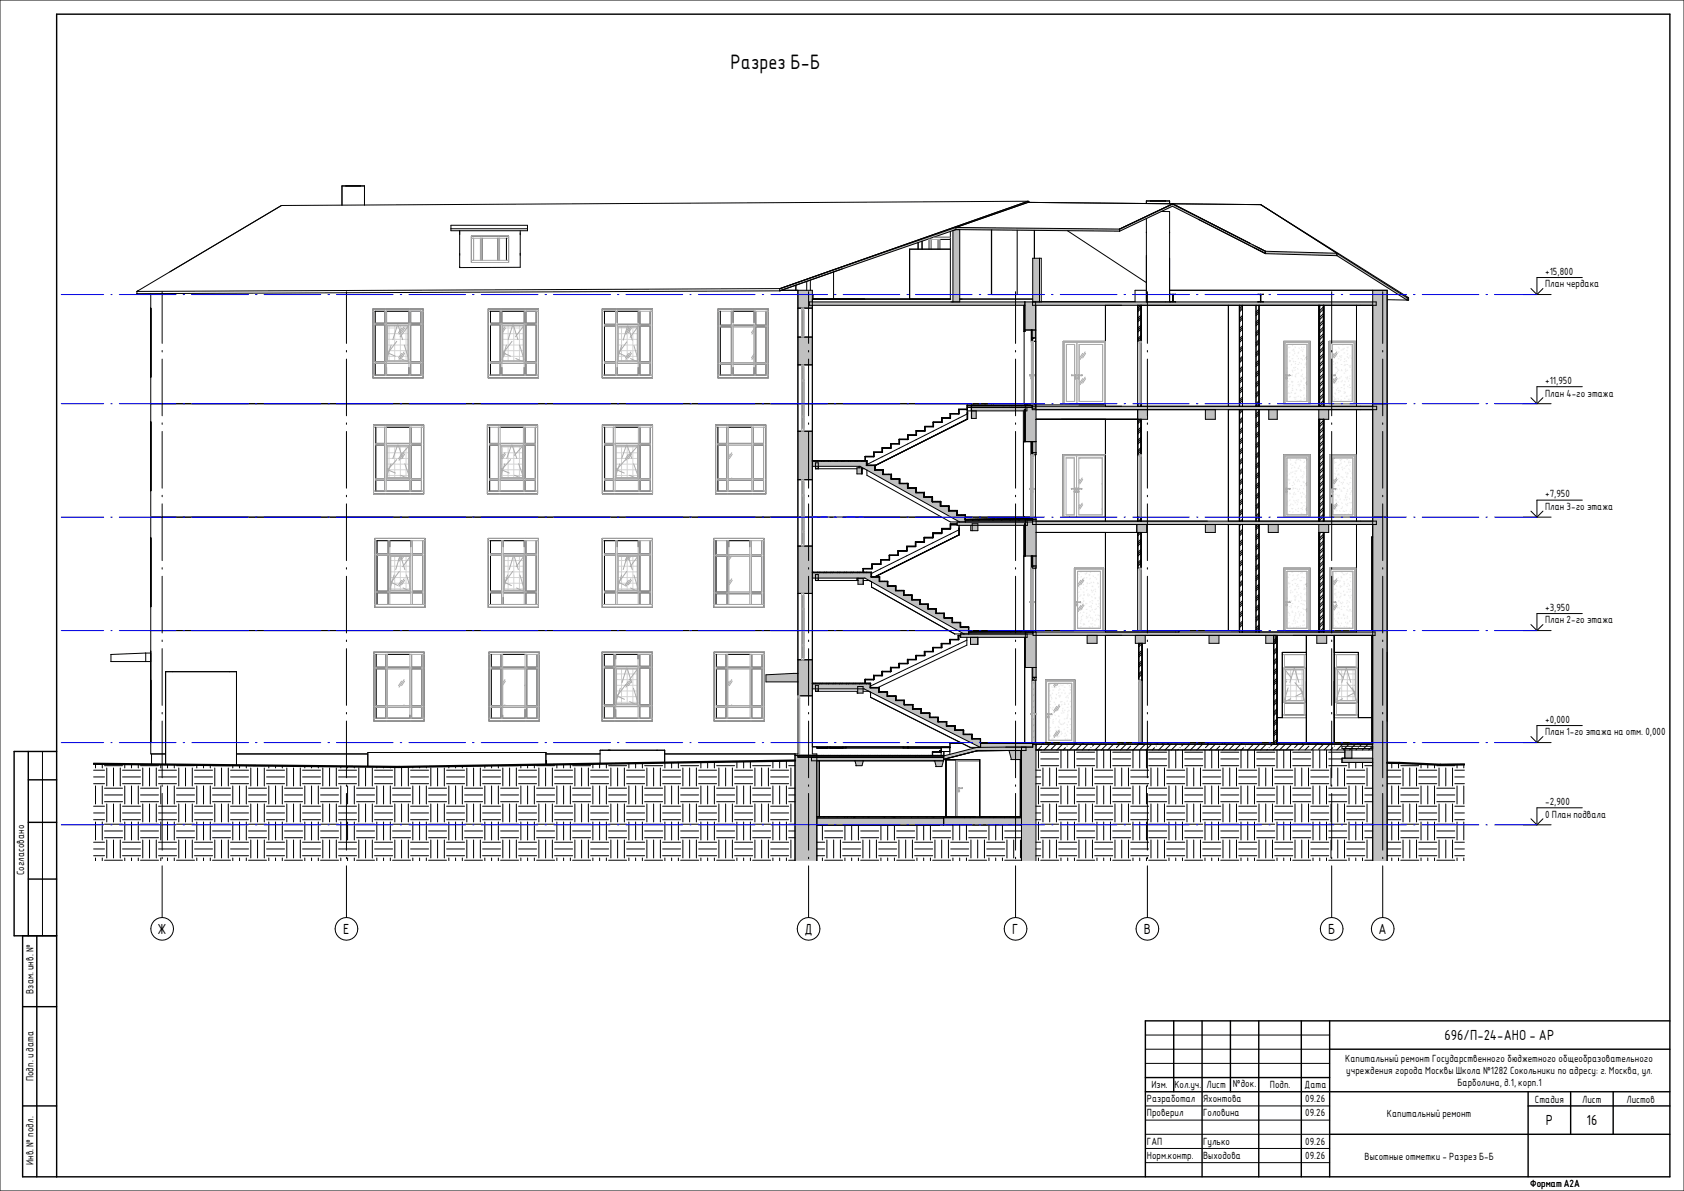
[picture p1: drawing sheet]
<svg xmlns="http://www.w3.org/2000/svg" width="594mm" height="420mm" viewBox="0 0 594 420" stroke-linecap="round" stroke-linejoin="round" font-family="sans-serif">
<defs><g id="words">
<text font-size="7.1" x="257.7" y="24.5">Разрез Б-Б</text>
<g font-size="4.9">
<text x="55.6" y="329.4">Ж</text>
<text x="121.1" y="329.4">Е</text>
<text x="283.8" y="329.4">Д</text>
<text x="357.1" y="329.4">Г</text>
<text x="403.5" y="329.4">В</text>
<text x="468.5" y="329.4">Б</text>
<text x="486.3" y="329.4">А</text>
<text x="509.6" y="367">696/П-24-АНО - АР</text>
<text x="545.3" y="397">Р</text>
<text x="559.7" y="397">16</text>
</g>
<g font-size="3.5">
<text x="545.1" y="101.3">План чердака</text>
<text x="545.1" y="96.9">+15,800</text>
<text x="545.1" y="135.4">+11,950</text>
<text x="545.1" y="139.9">План 4-го этажа</text>
<text x="545.1" y="179.9">План 3-го этажа</text>
<text x="545.1" y="175.4">+7,950</text>
<text x="545.1" y="215.4">+3,950</text>
<text x="545.1" y="219.9">План 2-го этажа</text>
<text x="545.1" y="254.9">+0,000</text>
<text x="545.1" y="259.4">План 1-го этажа на отм. 0,000</text>
<text x="545.1" y="283.9">-2,900</text>
<text x="545.1" y="288.4">0 План подвала</text>
<text x="8.6" y="308.7" transform="rotate(-90 8.6 308.7)">Согласовано</text>
<text x="11.8" y="350.5" transform="rotate(-90 11.8 350.5)">Взам. инв. №</text>
<text x="474.6" y="374.7">Капитальный ремонт Государственного бюджетного общеобразовательного</text>
<text x="11.8" y="381.3" transform="rotate(-90 11.8 381.3)">Подп. и дата</text>
<text x="406.2" y="383.7">Изм.</text>
<text x="414.3" y="383.7">Кол.уч.</text>
<text x="425.6" y="383.7">Лист</text>
<text x="434.9" y="383.5">№док.</text>
<text x="448" y="383.7">Подп.</text>
<text x="460.2" y="383.7">Дата</text>
<text x="474.9" y="378.9">учреждения города Москвы Школа №1282 Сокольники по адресу: г. Москва, ул.</text>
<text x="514.1" y="383.1">Барболина, д.1, корп.1</text>
<text x="404.6" y="388.7">Разработал</text>
<text x="424.4" y="388.7">Яхонтова</text>
<text x="460.5" y="388.7">09.26</text>
<text x="541.5" y="389.1">Стадия</text>
<text x="558.2" y="389.1">Лист</text>
<text x="573.8" y="389.1">Листов</text>
<text x="404.6" y="393.7">Проверил</text>
<text x="424.4" y="393.7">Головина</text>
<text x="460.5" y="393.7">09.26</text>
<text x="489.3" y="394.1">Капитальный ремонт</text>
<text x="404.6" y="403.7">ГАП</text>
<text x="424.4" y="403.7">Гулько</text>
<text x="460.5" y="403.7">09.26</text>
<text x="11.8" y="410.8" transform="rotate(-90 11.8 410.8)">Инв. № подл.</text>
<text x="404.6" y="408.7">Норм.контр.</text>
<text x="424.4" y="408.7">Выходова</text>
<text x="460.5" y="408.7">09.26</text>
<text x="481.4" y="409">Высотные отметки - Разрез Б-Б</text>
<text x="539.8" y="418.7">Формат А2А</text>
</g>
</g></defs>
<g fill="#c0c0c0">
<path d="M288.2 288.6h44.7v2.5h-44.7z"/>
<path d="M332.9 288.4h27.5v2.5h-27.5z"/>
<path d="M286.3 267.1h46.6v1.2h-46.6z"/>
<path d="M364.4 222.9h120.7v1.2h-120.7z"/>
<path d="M287.7 241.7h1v2.1h-1z"/>
<path d="M286.6 241h20.5v3.1l-2.3-1.1h-18.2z"/>
<path d="M307.1 242.5h3v1.5h3v1.5h3v1.5h3v1.5h3v1.5h2.9v1.5h3v1.5h3v1.5h3v1.5h3v1.5h2.9v1.5h3v1.5h3v3.1l-38.8-19.5z"/>
<path d="M287.7 202.7h1v2.1h-1z"/>
<path d="M286.6 201.9h20.9v3.3l-2.4-1.3h-18.5z"/>
<path d="M307.5 203.5h2.8v1.6h2.9v1.6h2.8v1.6h2.9v1.6h2.8v1.7h2.9v1.6h2.9v1.6h2.8v1.6h2.9v1.6h2.8v1.6h2.9v1.6h2.8v2.4h-1.6l-32.6-18.4z"/>
<path d="M287.7 163.2h1v2.1h-1z"/>
<path d="M286.6 162.5h19.2v3.3l-2.4-1.3h-16.8z"/>
<path d="M305.8 164.1h2.9v1.6h2.9v1.6h2.9v1.6h2.9v1.7h2.9v1.6h2.9v1.6h2.9v1.6h2.9v1.6h2.8v1.6h2.9v1.7h2.9v1.6h2.9v2.2h-2l-32.7-18.3z"/>
<path d="M364.3 183.8h121.2v1.2h-121.2z"/>
<path d="M338.9 223.6h23.4v1.2h-23.4z"/>
<path d="M337.6 184.1h24.8v1.2h-24.8z"/>
<path d="M364.1 143.3h121.5v1.2h-121.5z"/>
<path d="M342.7 143.7h19.6v1.2h-19.6z"/>
<path d="M329.7 268.3h3.1l-.5 2.1h-2z"/>
<path d="M355.9 264.7h4.2v3.2h-3.3z"/>
<path d="M301.6 268.3h2.9l-.4 1.8h-2z"/>
<path d="M332.9 266.6l11.7-3 17.3-.1v1.2l-17.3 .1-11.7 3z"/>
<path d="M302.6 242.1h1.9v2.4h-1.9z"/>
<path d="M342.4 224.8h2.5v2.5h-2.5z"/>
<path d="M302.7 204h1.8v2.1h-1.8z"/>
<path d="M343 184.7h2v2.5h-2z"/>
<path d="M465.2 185h3.5v2.8h-3.5z"/>
<path d="M447.4 185h3.5v2.8h-3.5z"/>
<path d="M425.2 185h3.5v2.8h-3.5z"/>
<path d="M401 185h3.5v2.8h-3.5z"/>
<path d="M464.5 224.1h3.5v2.8h-3.5z"/>
<path d="M446.5 224.1h3.5v2.8h-3.5z"/>
<path d="M426.5 224.1h3.5v2.8h-3.5z"/>
<path d="M400.5 224.1h3.5v2.8h-3.5z"/>
<path d="M383.5 224.1h3.5v2.8h-3.5z"/>
<path d="M465.2 144.5h3.5v3.4h-3.5z"/>
<path d="M447.6 144.5h3v3.4h-3z"/>
<path d="M425.2 144.5h3.5v3.4h-3.5z"/>
<path d="M401.3 144.5h3.5v3.4h-3.5z"/>
<path d="M302.3 165h1.6v2.1h-1.6z"/>
<path d="M342.7 144.9h1.7v2.7h-1.7z"/>
<path d="M364.3 106.5h121.2v1.2h-121.2z"/>
<path d="M285.5 106.5h76v1.2h-76z"/>
<path d="M270.2 238l11.3-.5v3h-11.3z"/>
<path d="M484.2 222.4h5.1v81.2h-5.1z"/>
<path d="M281.5 232.7h5.1v12.7h-5.1z"/>
</g>
<g fill="#fff">
<path d="M256.7 235.9h7.9v13h-7.9z"/>
<path d="M217.5 235.9h7.3v12.4h-7.3z"/>
<path d="M177.3 235.9h7.9v13h-7.9z"/>
<path d="M136.7 235.9h7.9v13h-7.9z"/>
<path d="M453.4 236.2h6.4v10.9h-6.4z"/>
<path d="M471.7 236.2h6.4v10.9h-6.4z"/>
</g>
<g fill="#c0c0c0">
<path d="M484.2 182.4h5.1v40h-5.1z"/>
<path d="M281.5 192.6h5.1v16.7h-5.1z"/>
<path d="M484.2 142.4h5.1v40h-5.1z"/>
<path d="M281.5 152.1h5.1v17.1h-5.1z"/>
<path d="M484.2 102.4h5.1v40h-5.1z"/>
<path d="M281.5 118.9v9.8h5.1v-9.8zM281.5 102.4v6.3h5.1v-6.3z"/>
</g>
<g fill="#fff">
<path d="M257.1 196.2h7.4v12.6h-7.4z"/>
<path d="M218 196.2h6.8v12h-6.8z"/>
<path d="M177.8 196.2h6.8v12h-6.8z"/>
<path d="M137.8 196.2h6.8v12h-6.8z"/>
<path d="M257 157h8.2v11.8h-8.2z"/>
<path d="M217.3 157.3h7.6v11.2h-7.6z"/>
<path d="M176.7 157.3h7.6v11.2h-7.6z"/>
<path d="M136.6 157.3h7.6v11.2h-7.6z"/>
<path d="M258.6 115.3h7.4v12.6h-7.4z"/>
<path d="M218 115.3h6.8v12h-6.8z"/>
<path d="M136.7 114.9h7.3v12.4h-7.3z"/>
<path d="M177.3 114.9h7.3v12.4h-7.3z"/>
</g>
<g fill="#c0c0c0">
<path d="M364.3 91.1h2.4v15.4h-2.4z"/>
<path d="M336.2 81.3l.9-.3h1.5v25.5h-2.4z"/>
</g>
<g fill="#fff">
<path d="M449.4 224.1h1v38.4h-1z"/>
<path d="M401.4 187.8h1v12.6h-1z"/>
<path d="M443.1 185h1v37.9h-1z"/>
<path d="M437.3 185h1v37.9h-1z"/>
<path d="M465.6 187.8h1.2v35.1h-1.2z"/>
<path d="M443.1 144.5h1v39.3h-1z"/>
<path d="M437.3 144.5h1v39.3h-1z"/>
<path d="M465.6 147.9h1.2v35.9h-1.2z"/>
<path d="M443.1 107.7h1v35.6h-1z"/>
<path d="M437.3 107.7h1v35.6h-1z"/>
<path d="M465.6 107.7h1.2v35.6h-1.2z"/>
<path d="M401.8 261.9v.6h1v-.6zM401.8 226.9v13h1v-13z"/>
<path d="M401.4 182.4v1.4h1v-1.4zM401.4 147.9v12.5h1v-12.5z"/>
<path d="M401.4 142.4v.9h1v-.9zM401.4 107.7v12.7h1v-12.7z"/>
</g>
<g fill="#c0c0c0">
<path d="M361.7 222.9h3.8v12.5h-3.8z"/>
<path d="M364.3 196.1h1.2v3.5h-1.2z"/>
<path d="M361.7 183.3h3.8v12.8h-3.8z"/>
<path d="M361.7 142.8h3.8v13h-3.8z"/>
<path d="M361.5 106.5h3.8v9.9h-3.8z"/>
<path d="M364.3 262.5v1h1.2v1v-2zM364.3 235.4v3.5h1.2v-3.5z"/>
<path d="M364.3 182.6v.7h1.2v-.7zM364.3 155.8v3.9h1.2v-3.9z"/>
<path d="M364.1 142.4v1.6h1.2v-1.6zM364.1 116.4v2.8h1.2v-2.8z"/>
</g>
<g fill="#fff">
<path d="M364.3 240.7h.6v21.2h-.6z"/>
<path d="M364.3 251.2v.5z"/>
<path d="M364.3 240.1h.7v.7l-.7-.1z"/>
<path d="M364.3 239.9l.7 .2z"/>
<path d="M370 241h8.1v20.1h-8.1v-9l1-.1v-.2h-1z"/>
<path d="M454 201.5h7.1v20.1h-7.1v-9l1-.1v-.2h-1z"/>
<path d="M470.2 201.5h7v20.1h-7v-9l1-.1v-.2h-1z"/>
<path d="M364 201.7l.1 19.9z"/>
<path d="M364 200.6h.7v.4l-.7-.1z"/>
<path d="M364 200.4h.7v.2h-.7z"/>
<path d="M454 161.5h7.1v20.1h-7.1v-9l1-.1v-.2h-1z"/>
<path d="M470.2 161.5h7v20.1h-7v-9l1-.1v-.2h-1z"/>
<path d="M376.1 161.5h2.9v10.7l-1 .1v.2h1v9.1h-2.9z"/>
<path d="M454 121.5h7.1v20.1h-7.1v-9l1-.1v-.2h-1z"/>
<path d="M470 121.5h7.1v20.1h-7.1v-9l1-.1v-.2h-1z"/>
<path d="M380.7 121.5h8.3v20.1h-8.3v-9l1-.1v-.2h-1z"/>
<path d="M376.2 121.5h2.9v10.7l-1 .1v.2h1v9.1h-2.9z"/>
<path d="M288.2 288h72.2v.4h-72.2z"/>
<path d="M364.3 262.1h37.5v.4h-37.5z"/>
<path d="M364.3 261.9l37.5 .1z"/>
<path d="M364.3 238.9h1.2v1h-1.2z"/>
<path d="M401.8 262.1h47.6v.4h-47.6z"/>
<path d="M401.8 261.9l47.6 .1z"/>
<path d="M450.4 262.1h33.8v.4h-33.8z"/>
<path d="M364 221.6v.8h.4v-.8zM364 200.9v.8h.4v-.8z"/>
<path d="M380.6 161.5v10.8h1v.2l-1 .1v9h8.3v-20.1zM381.6 172.4h.9z"/>
</g>
<g fill="#c0c0c0">
<path d="M280.5 266.4h7.7v37.2h-7.7z"/>
<path d="M345.9 262.2h18.4v1.3l-18.4 .1z"/>
</g>
<g fill="#fff">
<path d="M345.9 262l18.4-.1z"/>
<path d="M345.9 262.1l18.4 .1z"/>
</g>
<path d="M345.9 262h3.7" fill="none" stroke="#f9f9f9" stroke-width=".35"/>
<g fill="#fff">
<path d="M281.5 266.6l51.4 .1z"/>
<path d="M281.5 266.4l51.4 .1z"/>
</g>
<path d="M341.7 222.9h22.6v.7h-22.6z" fill="#c0c0c0"/>
<g fill="#fff">
<path d="M364.3 199.6h1.2v.8h-1.2z"/>
<path d="M341.7 222.7l22.6-.3z"/>
<path d="M341.7 222.8l22.6-.2v.3z"/>
<path d="M363.9 161.7l.1 19.9z"/>
<path d="M364 160.6h.7v.4l-.7-.1z"/>
<path d="M364 160.4h.7v.2h-.7z"/>
<path d="M340.5 183.2l23.8-.3z"/>
<path d="M340.5 183.4l23.8-.3v.4z"/>
<path d="M364.3 182.4v.2h1.2v-.2zM364.3 159.7v.7h1.2v-.7z"/>
<path d="M364 181.6v.8h.4v-.8zM364 160.9v.8h.4v-.8z"/>
</g>
<path d="M340.6 183.1h8.8" fill="none" stroke="#f9f9f9" stroke-width=".35"/>
<g fill="#fff">
<path d="M342.7 142.8l21.4 .2z"/>
<path d="M342.7 143l21.4 .1z"/>
<path d="M363.8 120.6h.7v.4l-.7-.1z"/>
<path d="M363.8 120.4h.7v.2h-.7z"/>
<path d="M328.9 265.2l.1 1.2z"/>
<path d="M328.9 265.2h3.1z"/>
<path d="M332 263.7l.1 1.5z"/>
<path d="M364.1 142.4h1.2zM364.1 119.2v1.2h1.2v-1.2z"/>
<path d="M363.8 141.6v.8h.4v-.8zM363.8 120.9v.8h.4v-.8z"/>
</g>
<path d="M332.1 265.1v.1z" fill="#f9f9f9"/>
<path d="M335.1 262.1l.1 1.6z" fill="#fff"/>
<path d="M332 263.6l3.1 .1z" fill="#fff"/>
<path d="M281.5 266.7h51.4v.4h-51.4z" fill="#c0c0c0"/>
<g fill="#fff">
<path d="M286.6 241h20.5v.2h-20.5z"/>
<path d="M306.9 242.6h3.1v1.5h3v1.5h3v1.5h3v1.5h3v1.5h2.9v1.5h3v1.5h3v1.5h3v1.5h3v1.5h2.9v1.5h3v1.5h3h-3v-1.5h-3v-1.5h-3v-1.5h-3v-1.5h-3v-1.5h-2.9v-1.5h-3v-1.5h-3v-1.5h-3v-1.5h-3v-1.5h-3v-1.5h-2.9v-1.5z"/>
<path d="M345.8 260.6l.1 1.5z"/>
<path d="M342.9 260.5l3 .1z"/>
<path d="M342.8 259.1l.1 1.5z"/>
<path d="M339.9 259l3 .1z"/>
<path d="M339.8 257.6l.1 1.5z"/>
<path d="M337 257.5l2.9 .1z"/>
<path d="M336.9 256.1l.1 1.5z"/>
<path d="M334 256l3 .1z"/>
<path d="M333.9 254.6l.1 1.5z"/>
<path d="M331 254.5l3 .1z"/>
<path d="M330.9 253.1l.1 1.5z"/>
<path d="M328 253l3 .1z"/>
<path d="M327.9 251.6l.1 1.5z"/>
<path d="M325 251.5l3 .1z"/>
<path d="M324.9 250.1l.1 1.5z"/>
<path d="M322.1 250l2.9 .1z"/>
<path d="M322 248.6l.1 1.5z"/>
<path d="M319.1 248.5l3 .1z"/>
<path d="M319 247.1l.1 1.5z"/>
<path d="M316.1 247l3 .1z"/>
<path d="M316 245.6l.1 1.5z"/>
<path d="M313.1 245.5l3 .1z"/>
<path d="M313 244.1l.1 1.5z"/>
<path d="M310.1 244l3 .1z"/>
<path d="M310 242.6l.1 1.5z"/>
<path d="M306.9 241.2l.1 1.4z"/>
<path d="M307 242.5l3.1 .1z"/>
<path d="M305.2 239.7l.1 1.3z"/>
</g>
<path d="M305.2 239.7v1.3z" fill="#f9f9f9"/>
<g fill="#fff">
<path d="M305.2 239.6l3 .1z"/>
<path d="M308.2 238.2l.1 1.5z"/>
</g>
<path d="M308.1 238.2l.1 1.4z" fill="#f9f9f9"/>
<g fill="#fff">
<path d="M308.2 238.2h3z"/>
<path d="M311.2 236.8l.1 1.4z"/>
</g>
<path d="M311.1 236.8l.1 1.4z" fill="#f9f9f9"/>
<g fill="#fff">
<path d="M311.2 236.8h3z"/>
<path d="M314.2 235.4l.1 1.4z"/>
</g>
<path d="M314.1 235.4l.1 1.4z" fill="#f9f9f9"/>
<g fill="#fff">
<path d="M314.2 235.3l3 .1z"/>
<path d="M317.2 234l.1 1.4z"/>
</g>
<path d="M317.1 234l.1 1.3z" fill="#f9f9f9"/>
<g fill="#fff">
<path d="M317.2 233.9l3 .1z"/>
<path d="M320.2 232.6l.1 1.4z"/>
</g>
<path d="M320.1 232.6l.1 1.3z" fill="#f9f9f9"/>
<g fill="#fff">
<path d="M320.2 232.5l2.9 .1z"/>
<path d="M323.1 231.2l.1 1.4z"/>
</g>
<path d="M323.1 231.2v1.3z" fill="#f9f9f9"/>
<g fill="#fff">
<path d="M323.1 231.1l3 .1z"/>
<path d="M326.1 229.8l.1 1.4z"/>
</g>
<path d="M326.1 229.8v1.3z" fill="#f9f9f9"/>
<g fill="#fff">
<path d="M326.1 229.7l3 .1z"/>
<path d="M329.1 228.4l.1 1.4z"/>
</g>
<path d="M329.1 228.4v1.3z" fill="#f9f9f9"/>
<g fill="#fff">
<path d="M329.1 228.3l3 .1z"/>
<path d="M332.1 227l.1 1.4z"/>
</g>
<path d="M332.1 227v1.3z" fill="#f9f9f9"/>
<g fill="#fff">
<path d="M332.1 226.9l3 .1z"/>
<path d="M335.1 225.6l.1 1.4z"/>
</g>
<path d="M335.1 225.6v1.3z" fill="#f9f9f9"/>
<g fill="#fff">
<path d="M335.1 225.5l3 .1z"/>
<path d="M338.1 224.2l.1 1.4z"/>
</g>
<path d="M338 224.2l.1 1.3z" fill="#f9f9f9"/>
<g fill="#fff">
<path d="M338.1 224.1l.8 .1z"/>
<path d="M286.6 201.8h20.9v.2h-20.9z"/>
<path d="M307.3 203.5h2.9v1.6h2.9v1.6h2.8v1.6h2.9v1.6h2.8v1.6h2.9v1.6h2.9v1.6h2.8v1.6h2.9v1.7h2.8v1.6h2.9v1.6h2.8h-2.9v-1.6h-2.8v-1.6h-2.9v-1.6h-2.8v-1.6h-2.9v-1.6h-2.9v-1.6h-2.8v-1.6h-2.9v-1.6h-2.8v-1.6h-2.9v-1.7h-2.8v-1.6z"/>
<path d="M341.6 221.2l.1 1.6z"/>
<path d="M338.9 221.1l2.8 .1z"/>
<path d="M338.8 219.6l.1 1.6z"/>
<path d="M336 219.5l2.9 .1z"/>
<path d="M335.9 218l.1 1.6z"/>
<path d="M333.2 217.9l2.8 .1z"/>
<path d="M333.1 216.3l.1 1.7z"/>
<path d="M330.3 216.3h2.9z"/>
<path d="M330.2 214.7l.1 1.6z"/>
<path d="M327.5 214.6l2.8 .1z"/>
<path d="M327.4 213.1l.1 1.6z"/>
<path d="M324.6 213l2.9 .1z"/>
<path d="M324.5 211.5l.1 1.6z"/>
<path d="M321.7 211.4l2.9 .1z"/>
<path d="M321.6 209.9l.1 1.6z"/>
<path d="M318.9 209.8l2.8 .1z"/>
<path d="M318.8 208.3l.1 1.6z"/>
<path d="M316 208.2l2.9 .1z"/>
<path d="M315.9 206.7l.1 1.6z"/>
<path d="M313.2 206.6l2.8 .1z"/>
<path d="M313.1 205.1l.1 1.6z"/>
<path d="M310.3 205l2.9 .1z"/>
<path d="M310.2 203.5l.1 1.6z"/>
<path d="M307.3 202l.1 1.5z"/>
<path d="M307.4 203.4l2.9 .1z"/>
<path d="M304.5 200.6l.1 1.2z"/>
<path d="M304.5 200.5l3 .1z"/>
<path d="M307.5 199l.1 1.6z"/>
<path d="M307.5 198.9l3.1 .1z"/>
<path d="M310.6 197.4l.1 1.6z"/>
<path d="M310.6 197.3l3.1 .1z"/>
<path d="M313.7 195.9l.1 1.5z"/>
<path d="M313.7 195.8l3.1 .1z"/>
<path d="M316.8 194.3l.1 1.6z"/>
<path d="M316.8 194.2l3 .1z"/>
<path d="M319.8 192.7l.1 1.6z"/>
<path d="M319.8 192.6l3.1 .1z"/>
<path d="M322.9 191.1l.1 1.6z"/>
<path d="M322.9 191.1h3.1z"/>
<path d="M326 189.6l.1 1.5z"/>
<path d="M326 189.5l3.1 .1z"/>
<path d="M329.1 188l.1 1.6z"/>
<path d="M329.1 187.9l3 .1z"/>
<path d="M332.1 186.4l.1 1.6z"/>
<path d="M332.1 186.3l3.1 .1z"/>
<path d="M335.2 184.9l.1 1.5z"/>
<path d="M335.2 184.8l2.4 .1z"/>
<path d="M286.6 162.5h19.2v.2h-19.2z"/>
</g>
<path d="M305.8 162.5v.2z" fill="#f9f9f9"/>
<g fill="#fff">
<path d="M305.6 164.2h3v1.6h2.9v1.5h2.9v1.6h2.9v1.6h2.9v1.6h2.9v1.6h2.9v1.6h2.8v1.6h2.9v1.6h2.9v1.6h2.9v1.6l2.9 .1h-2.9v-1.6h-2.9v-1.6h-2.9v-1.6h-2.9v-1.6h-2.9v-1.6h-2.9v-1.6h-2.9v-1.6h-2.9v-1.6h-2.9v-1.6h-2.9v-1.6h-2.9v-1.6z"/>
<path d="M340.4 181.7l.1 1.6z"/>
</g>
<path d="M340.5 181.7v1.5z" fill="#f9f9f9"/>
<path d="M337.6 181.6l2.9 .1z" fill="#fff"/>
<path d="M337.5 180.1l.1 1.6z" fill="#fff"/>
<path d="M337.6 180.1l.1 1.5z" fill="#f9f9f9"/>
<path d="M334.7 180l2.9 .1z" fill="#fff"/>
<path d="M334.6 178.5l.1 1.6z" fill="#fff"/>
<path d="M334.7 178.5l.1 1.5z" fill="#f9f9f9"/>
<path d="M331.8 178.4l2.9 .1z" fill="#fff"/>
<path d="M331.7 176.9l.1 1.6z" fill="#fff"/>
<path d="M331.8 176.9l.1 1.5z" fill="#f9f9f9"/>
<path d="M329 176.8l2.8 .1z" fill="#fff"/>
<path d="M328.8 175.3l.2 1.6z" fill="#fff"/>
<path d="M329 175.3v1.5z" fill="#f9f9f9"/>
<path d="M326.1 175.2l2.9 .1z" fill="#fff"/>
<path d="M326 173.7l.1 1.6z" fill="#fff"/>
<path d="M326.1 173.7v1.5z" fill="#f9f9f9"/>
<path d="M323.2 173.6l2.9 .1z" fill="#fff"/>
<path d="M323.1 172.1l.1 1.6z" fill="#fff"/>
<path d="M323.2 172.1v1.5z" fill="#f9f9f9"/>
<path d="M320.3 172l2.9 .1z" fill="#fff"/>
<path d="M320.2 170.5l.1 1.6z" fill="#fff"/>
<path d="M320.3 170.5v1.5z" fill="#f9f9f9"/>
<path d="M317.4 170.4l2.9 .1z" fill="#fff"/>
<path d="M317.3 168.9l.1 1.6z" fill="#fff"/>
<path d="M317.4 168.9v1.5z" fill="#f9f9f9"/>
<path d="M314.5 168.9h2.9z" fill="#fff"/>
<path d="M314.4 167.3l.1 1.6z" fill="#fff"/>
<path d="M314.5 167.3v1.6z" fill="#f9f9f9"/>
<path d="M311.6 167.3h2.9z" fill="#fff"/>
<path d="M311.5 165.8l.1 1.5z" fill="#fff"/>
<path d="M311.6 165.8v1.5z" fill="#f9f9f9"/>
<path d="M308.7 165.7l2.9 .1z" fill="#fff"/>
<path d="M308.6 164.2l.1 1.6z" fill="#fff"/>
<path d="M308.7 164.2v1.5z" fill="#f9f9f9"/>
<g fill="#fff">
<path d="M305.6 162.7l.1 1.5z"/>
<path d="M305.7 164.1l3 .1z"/>
</g>
<g fill="#fff">
<path d="M305.2 161.1l.1 1.4z"/>
<path d="M305.2 161l3 .1z"/>
<path d="M308.2 159.5l.1 1.6z"/>
<path d="M308.2 159.5h3z"/>
<path d="M311.2 158l.1 1.5z"/>
<path d="M311.2 157.9l3 .1z"/>
<path d="M314.2 156.5l.1 1.5z"/>
<path d="M314.2 156.4l3 .1z"/>
<path d="M317.2 155l.1 1.5z"/>
<path d="M317.2 154.9l3 .1z"/>
<path d="M320.2 153.5l.1 1.5z"/>
<path d="M320.2 153.4l3 .1z"/>
<path d="M323.2 152l.1 1.5z"/>
<path d="M323.2 151.9l3 .1z"/>
<path d="M326.2 150.5l.1 1.5z"/>
<path d="M326.2 150.4l3 .1z"/>
<path d="M329.2 149l.1 1.5z"/>
<path d="M329.2 148.9l3 .1z"/>
<path d="M332.2 147.4l.1 1.6z"/>
<path d="M332.2 147.4h3z"/>
<path d="M335.2 145.9l.1 1.5z"/>
<path d="M335.2 145.8l3 .1z"/>
<path d="M338.2 144.4l.1 1.5z"/>
<path d="M341.2 142.9l.1 1.5z"/>
<path d="M338.2 144.3l3 .1z"/>
</g>
<g fill="#c0c0c0">
<path d="M340.5 183.5h23.8v.6h-23.8z"/>
<path d="M342.7 143.1h21.4v.6h-21.4z"/>
<path d="M360.4 263.5h5.1l-.1 40.1h-5z"/>
<path d="M394.9 80.8l18.7-8.8 32.8 16.6v.8l-32.8-16.6-18.7 8.8z"/>
<path d="M446.4 88.6l25.2 .7v.9l-25.2-.7z"/>
<path d="M473.4 267.4h10.8v1.5h-10.8z"/>
<path d="M473.4 263.2h10.8v.8h-10.8z"/>
<path d="M474.4 264h2.5v3.4h-2.5z"/>
<path d="M471.6 89.3v.9l24.8 15.7v-.8zM275.1 101.8v.8l62.1-21.6 57.7 .5v-.7l-57.7-.6z"/>
</g>
<path d="M365.5 264.5h2z" fill="#fff"/>
<g fill="#c0c0c0">
<path d="M443.8 103.8h.9v2.7h-.9l.8-.3v-2.2z"/>
<path d="M444.7 103.8h1l-.9 .2v2.2l.9 .3h-1z"/>
<path d="M412.8 103.8h1v2.7h-1l.9-.3v-2.2z"/>
<path d="M413.8 103.8h.9l-.9 .2v2.2l.9 .3h-.9z"/>
</g>
<g fill="#fff">
<path d="M365.5 262.5h118.6v2h-118.6z"/>
<path d="M380.1 201.5v10.8h1v.2l-1 .1v9h8.1v-20.1zM381.1 212.4h7z"/>
<path d="M33 269.4v34.2h247.5v-35.3l-139.8 2.2zM288.2 291.1v12.5h72.1v-12.5zM489.3 269v34.6h27.3v-34l-8.5 .1zM365.4 264.5v39.1h118.8v-34.7h-10.8v-1.5h1v-2.9z"/>
</g>
<g fill="none" stroke="#aaa" stroke-width=".35">
<path d="M166.3 83.3h13.1v9.3h-13.1zM166.3 84h13.1M166.3 91.8h13.1M167.1 84v7.8M169.5 84v7.8M170.1 84v7.8M175.6 84v7.8M176.2 84v7.8M178.7 84v7.8M327.7 84.4h7.6M327.7 84.2v3.7M328.5 84.4v3.5"/>
<path d="M329.3 83.7h6M330.9 84.4v3.5M331.5 84.4v3.5M131.6 109.8h17.7M131.6 109h17.7v24.3h-17.7zM132.4 109.8v22.5M132.4 114.6h3.4M132.4 114h3.4M135.8 109.8v22.5M136.4 109.8v22.5M136.4 114.6h7.9M136.4 114h7.9"/>
<path d="M136.7 114.9h7.3v12.4h-7.3zM140.2 114.6l-1.6 5.2M140.4 114.6l1.6 5.2M141.7 115.8l-1.1 1.6M142.6 115.2l-1.8 2.7M142.7 115.8l-1 1.6M144.3 114.7l-3.1 4.1M144.3 109.8v22.5M144.9 109.8v22.5M144.9 114.6h3.6M144.9 114h3.6M148.5 109.8v22.5"/>
<path d="M172.2 109h17.7v24.3h-17.7zM172.2 109.8h17.7M173 109.8v22.5M173 114.6h3.4M173 114h3.4M176.4 109.8v22.5M177 114.6h7.9M177 114h7.9M177 109.8v22.5M177.3 114.9h7.3v12.4h-7.3zM178.1 115.2l-.8 1.2M178.3 115.8l-1 1.4"/>
<path d="M180.9 114.6l-1.6 5.2M181.1 114.6l1.6 5.2M184.9 109.8v22.5M184.9 114.7l-3.1 4.1M185.5 109.8v22.5M185.5 114.6h3.6M185.5 114h3.6M189.1 109.8v22.5M212.4 109h17.7v24.3h-17.7zM212.4 109.8h17.7M213.2 109.8v22.5M213.2 115h3.9"/>
<path d="M213.2 114.4h3.9M217.1 109.8v22.5M217.7 109.8v22.5M217.7 115h7.4M217.7 114.4h7.4M218 115.3h6.8v12h-6.8zM221.4 115l-1.6 5M221.5 115l1.6 5M221.7 115.8l-1.1 1.6M222.5 115.3l-1.7 2.6M222.8 115.8l-1.1 1.6M225.1 109.8v22.5"/>
<path d="M225.1 115.1l-2.8 3.9M225.7 109.8v22.5M225.7 115h3.6M225.7 114.4h3.6M229.3 109.8v22.5M253.3 109h17.7v24.3h-17.7zM253.3 109.8h17.7M254.1 109.8v22.5M254.1 115.3h3.9M254.1 114.7h3.9M258 109.8v22.5M258.6 109.8v22.5"/>
<path d="M258.6 115.3h7.4M258.6 114.7h7.4M266 116.8l-.7 1.1M266 116l-.9 1.4M266 109.8v22.5M266.6 115.3h3.6M266.6 109.8v22.5M266.6 114.7h3.6M270.2 109.8v22.5M282.8 108.7h.7v10.2h-.7zM282.8 118.1h.7M282.8 109.4h.7"/>
<path d="M131.6 132.3h17.7M132.4 128.2h3.4M132.4 127.6h3.4M136.4 128.2h7.9M136.4 127.6h7.9M136.7 124.1h.2v.8h-.2M138 121.7l-1.6 5.2M140 120.4l-3.1 4.1 2.6 1.1M141.3 126.4l2.6 1.2M141.7 124.7l-1.1 1.6M142.6 124.1l-1.8 2.7M142.6 121.7l1.7 5.2"/>
<path d="M142.7 124.7l-1 1.6M144.9 128.2h3.6M144.9 127.6h3.6M172.2 132.3h17.7M173 128.2h3.4M173 127.6h3.4M177 128.2h7.9M177 127.6h7.9M177.3 124.1h.2v.8h-.2M178.1 124.1l-.8 1.2M178.3 124.7l-1 1.4M178.7 121.7l-1.7 5.2"/>
<path d="M180.6 120.4l-3.1 4.1 2.6 1.1M182 126.4l2.6 1.2M183.3 121.7l1.6 5.2M185.5 128.2h3.6M185.5 127.6h3.6M212.4 132.3h17.7M213.2 128.2h3.9M213.2 127.6h3.9M217.7 128.2h7.4M217.7 127.6h7.4M218 124.1h.2v.8h-.2M219.3 121.9l-1.6 5"/>
<path d="M221.1 120.6l-2.9 3.9 2.4 1.1M221.7 124.7l-1.1 1.6M222.4 126.5l2.4 1.1M222.6 124.1l-1.8 2.7M222.8 124.7l-1.1 1.6M223.6 121.9l1.5 5M225.7 128.2h3.6M225.7 127.6h3.6M253.3 132.3h17.7M254.1 127.9h3.9M254.1 128.5h3.9M258.6 127.9h7.4"/>
<path d="M258.6 128.5h7.4M266 125.7l-.7 1.1M266 124.9l-.9 1.4M266.6 127.9h3.6M266.6 128.5h3.6M282.8 128.7h.7v23.4h-.7zM282.8 129.5h.7M282.8 133.9h.7M282.8 134.5h.7M283.5 134.2v17.2M363.2 132.4v.1M363.2 132.4h.1"/>
<path d="M363.2 132.3v.1M363.3 132.3h-.1M363.3 132.5h.1M363.3 132.3h.5M363.3 132.5h.5M363.3 132.3h.1M363.4 132.3h.1M363.4 132.5h-.1M363.4 132.5h.1M363.4 132.3l.1 .1M363.5 132.4l-.1 .1M363.5 132.4h.1"/>
<path d="M363.8 132.6h.1M363.8 133.6h.1M363.8 132.1v.5M363.8 133.1v.5M363.8 132.1h.1M363.8 133.1h.1M363.8 120.9h.4v11.3M363.8 120.6h.8M363.8 121.7l.1 19.9M364.1 132.6h.2M364.1 132.1h.2M364.1 133.6h.2"/>
<path d="M364.1 133.1h.2M364.2 121.7l-.1 19.9M364.2 120.4l-.4 .4M364.2 121h.4M364.2 132.5v.7M364.2 133.6v8.8M364.3 121.7h-.5v-1.3h.8v11.9M364.3 133.5v.1M364.3 132.2v.4M364.3 132.6h.1M364.3 133.6h.1M364.3 132.3h.4"/>
<path d="M364.3 132.5h.4M364.3 132.1v.1M364.3 132.2v.1M364.3 133.2v.1M364.3 133.1v.5M364.3 132.5v.1M364.3 132.1h.1M364.3 132.3h.1M364.3 133.1h.1M364.5 120.4v.6M364.6 132.5v9.9h-.8v-.8h.4l-.4 .4M364.6 132.4h.1"/>
<path d="M364.6 132.4v.1M364.6 132.3v.1M364.7 132.3h-.1M364.7 132.5h.1M364.7 132.3h.1M364.8 132.3h.1M364.8 132.5h-.1M364.8 132.5h.1M364.8 132.3l.1 .1M364.9 132.4h.1M364.9 132.4l-.1 .1M378.1 132.4v.1"/>
<path d="M378.1 132.3v.1M378.1 132.5h1.2M378.1 132.3h1.2M378.1 132.3h.1M379 133.4v.1M379 133.5h.1M379.1 133.3l-.1 .1M379.1 133.5v.1M379.1 132.2v-10.7h-2.9v20.1h2.9v-8.1M379.1 133.6h.1M379.2 132.2h-.1M379.2 133.6h.1"/>
<path d="M379.2 132.5h.1M379.2 132.3h.1M379.3 132.5h.1M379.3 132.6l-.2-.1v.8M379.3 132.6h.1M379.3 132.1h.1M379.3 132.3h.1M379.3 133.6h.1M379.3 133.1h.1M379.3 132.1l-.1 .1M379.3 133.1l-.2 .2M379.4 132.3h.1"/>
<path d="M379.4 132.5h-.1M379.4 133.1l.1 .1M379.4 132.1l.1 .2M379.4 132.5h.1M379.4 132.3v.1M379.4 132.4h.1M379.4 132.4v.1M379.5 132.6h-.1M379.5 133.2v.1M379.5 133.3l-.1 .3M379.5 132.3h.1M379.5 132.5v.1"/>
<path d="M379.5 132.3v.2M379.9 120.7v21.7M380.2 133.4l.1 .1M380.3 132.3v.2M380.3 133.5l.1 .1M380.3 133.3l-.1 .1M380.3 132.5v.1M380.3 132.3h.1M380.3 132.6h.1M380.3 133.2v.1M380.4 132.4v.1M380.4 132.4h.1"/>
<path d="M380.4 132.3v.1M380.4 132.5h.1M380.4 132.3h.1M380.4 132.1l-.1 .2M380.4 133.1l-.1 .1M380.5 132.5h.1M380.5 132.3h1.2M380.5 132.3h-.1M380.5 132.6h.1M380.5 132.1h.1M380.5 132.3h.1M380.5 132.6l.2-.1v.8"/>
<path d="M380.5 132.1l.1 .1M380.5 133.6h.1M380.5 133.1h.1M380.5 133.1l.2 .2M380.6 132.3h.1M380.6 132.2h.1M380.6 133.6h-.1M380.7 132.2v-10.7h8.3v20.1h-8.3v-8.1M380.7 133.6h-.1M380.7 133.3v.1M380.7 133.5v.1M380.7 133.5h.1"/>
<path d="M380.7 133.4v.1M381.7 132.5h.1M381.7 132.3h.1M381.7 132.5h-1.2M381.7 132.3v.2M381.9 133.5l-1 1.6M381.9 124.7l-1 1.6M382.8 133l-1.8 2.7M382.8 124.1l-1.8 2.7M383 133.5l-1.1 1.6M383 124.7l-1.1 1.6M390 120.4h-14.9v22h14.9"/>
<path d="M401.9 120.4h.7v22h-.7zM401.9 120.5h.7M401.9 121h.3M402.6 120.8h-.4v21.6M452.9 120.4h9.3v22h-9.3zM453.5 133.4v.1M453.5 132.3l.1 .2M453.5 133.5l.2 .1M453.6 133.3l-.1 .1M453.6 132.5v.1M453.6 132.3h-.1M453.6 132.6h.1"/>
<path d="M453.6 133.2v.1M453.7 132.4h.1M453.7 132.3v.1M453.7 132.5h.1M453.7 132.3h.1M453.7 132.6h.1M453.7 132.1l-.1 .2M453.7 133.6h.1M453.7 133.1l-.1 .1M453.8 132.3h-.1M453.8 132.5h.1M453.8 132.3h1.2v.2h-1.2"/>
<path d="M453.8 132.6l.2-.1v.8M453.8 132.3h.1M453.8 132.1h-.1M453.8 132.1l.1 .1M453.8 133.1h-.1M453.8 133.1l.2 .2M453.9 132.2h.1M453.9 133.6h-.1M454 132.2v-10.7h7.1v20.1h-7.1v-8.1M454 133.6h-.1M454 133.3v.1M454 133.5v.1"/>
<path d="M454 133.5h.1M454 133.4v.1M461.1 135.4l-.2 .3M461.1 126.5l-.2 .3M461.1 134.6l-.4 .5M461.1 125.7l-.4 .6M468.9 120.4h9.3v22h-9.3zM469.5 133.4v.1M469.5 132.3l.3 .3M469.5 133.5l.1 .1M469.6 132.3h-.1M469.6 132.2v.1"/>
<path d="M469.6 133.6h.1M469.6 132.2h.1M469.6 133.6h.2M469.7 132.4v.1M469.7 132.4h.1M469.7 132.3v.1M469.7 132.3h.1M469.7 132.5h.1M469.8 132.3h1.2v.2h-1.2M469.8 133.1l-.3 .3M469.8 132.3h-.1M469.8 132.3h.1"/>
<path d="M469.8 132.1l-.2 .1M469.8 132.1h.1M469.8 133.1h.1M469.8 132.5h.1M469.8 132.1l.2-10.6h7.1v20.1h-7.1v-8.1M469.8 132.6h.1M469.8 133.6h.1M469.8 133.1l.1 .1M469.9 132.6h-.1M469.9 133.2l.1 .1M470 132.5v.8M470 133.3v.2"/>
<path d="M470 132.5l-.1 .1M470 133.5l-.2 .1M470.7 133.5l-.7 1.1M470.7 124.7l-.7 1M471.5 133l-1.5 2.4M471.5 124.1l-1.5 2.4M471.7 133.5l-1 1.6M471.7 124.7l-1 1.6M131.8 150.7h17.7M131.8 149.9h17.7v24.3h-17.7zM132.6 157h3.1M132.6 156.4h3.1"/>
<path d="M132.6 150.7v22.5M135.7 150.7v22.5M136.3 157h8.2M136.3 156.4h8.2M136.3 150.7v22.5M136.6 157.3h7.6v11.2h-7.6zM140.3 157l-1.7 4.7M140.5 157l1.6 4.7M142.6 159.7l-1.8 2.7M144.5 157l-3.2 3.6M144.5 150.7v22.5M145.1 157h3.6"/>
<path d="M145.1 156.4h3.6M145.1 150.7v22.5M148.7 150.7v22.5M171.9 150.7h17.7M171.9 149.9h17.7v24.3h-17.7zM172.7 157h3.1M172.7 156.4h3.1M172.7 150.7v22.5M175.8 150.7v22.5M176.4 157h8.2M176.4 156.4h8.2M176.4 150.7v22.5"/>
<path d="M176.7 157.3h7.6v11.2h-7.6zM178.1 159.7l-1.4 2.1M180.4 157l-1.6 4.7M180.6 157l1.7 4.7M184.6 150.7v22.5M184.6 157l-3.1 3.6M185.2 150.7v22.5M185.2 157h3.6M185.2 156.4h3.6M188.8 150.7v22.5M212.5 149.9h17.7v24.3h-17.7zM212.5 150.7h17.7"/>
<path d="M213.3 157h3.1M213.3 156.4h3.1M213.3 150.7v22.5M216.4 150.7v22.5M217 157h8.2M217 156.4h8.2M217 150.7v22.5M217.3 157.3h7.6v11.2h-7.6zM221 157l-1.7 4.7M221.2 157l1.7 4.7M222.6 159.7l-1.8 2.7M225.2 150.7v22.5"/>
<path d="M225.2 157l-3.2 3.6M225.8 150.7v22.5M225.8 157h3.6M225.8 156.4h3.6M229.4 150.7v22.5M252.5 149.9h17.7v24.3h-17.7zM252.5 150.7h17.7M253.3 150.7v22.5M253.3 157h3.1M253.3 156.4h3.1M256.4 150.7v22.5M257 150.7v22.5"/>
<path d="M257 157h8.2M257 156.4h8.2M258.1 159.7l-1.1 1.8M265.2 150.7v22.5M265.8 157h3.6M265.8 150.7v22.5M265.8 156.4h3.6M269.4 150.7v22.5M282.8 151.1h.7M282.8 146.7h.7M282.8 147.3h.7M283.5 147h.1"/>
<path d="M375.2 142.4v-21.9h14.7v21.9M375.4 142.4v-21.7h14.4v21.7M453 142.4v-21.9h9v21.9M453.3 142.4v-21.6h8.4v21.6M469 142.4v-21.9h9v21.9M469.3 142.4v-21.6h8.4v21.6M131.8 173.2h17.7M132.6 168.8h3.1M132.6 169.4h3.1M136.3 168.8h8.2M136.3 169.4h8.2M136.6 165.3h.2v.8h-.2"/>
<path d="M137.9 163.6l-1.6 4.7M140 162.1l-3.2 3.6 2.7 1.2M141.3 167.6l2.8 1.2M141.7 160.2l-1.1 1.6M142.7 160.2l-1 1.6M142.8 163.6l1.7 4.7M145.1 168.8h3.6M145.1 169.4h3.6M171.9 173.2h17.7M172.7 168.8h3.1M172.7 169.4h3.1M176.4 168.8h8.2"/>
<path d="M176.4 169.4h8.2M176.7 165.3h.2v.8h-.2M177.2 160.2l-.5 .8M178.1 163.6l-1.7 4.7M178.3 160.2l-1.1 1.6M180.1 162.1l-3.2 3.6 2.8 1.2M181.5 167.6l2.7 1.2M183 163.6l1.6 4.7M185.2 168.8h3.6M185.2 169.4h3.6M212.5 173.2h17.7M213.3 168.8h3.1"/>
<path d="M213.3 169.4h3.1M217 168.8h8.2M217 169.4h8.2M217.3 165.3h.2v.8h-.2M218.7 163.6l-1.7 4.7M220.7 162.1l-3.2 3.6 2.7 1.2M221.7 160.2l-1.1 1.6M222.1 167.6l2.7 1.2M222.8 160.2l-1.1 1.6M223.5 163.6l1.7 4.7M225.8 168.8h3.6M225.8 169.4h3.6"/>
<path d="M252.5 173.2h17.7M253.3 168.8h3.1M253.3 169.4h3.1M257 168.8h8.2M257 169.4h8.2M257.3 160.2l-.3 .5M258.1 168.6l-.1 .2M258.3 160.2l-1 1.6M265.2 161.7l-.1 .1M265.8 168.8h3.6M265.8 169.4h3.6M282.8 169.2h.7v23.4h-.7z"/>
<path d="M282.8 170h.7M282.8 174.4h.7M282.8 175h.7M283.5 174.7v17.2M363.2 172.4h.1M363.2 172.4l.1 .1M363.2 172.5h.1M363.3 172.4h-.1M363.3 172.5h.1M363.3 172.3l-.1 .1M363.3 172.3h.1M363.3 172.3h.5"/>
<path d="M363.3 172.5h.5M363.4 172.3h-.1M363.4 172.5h-.1M363.4 172.3h.1M363.5 172.5h-.1M363.5 172.5h.1M363.5 172.4h.1M363.5 172.4v.1M363.8 172.5v.1M363.8 173.5v.1M363.8 172.6h.1M363.8 173.6h.1"/>
<path d="M363.8 173.2h.1M363.8 160.9h.6v21.5h-.7v-9.9M363.8 172.2v.1M363.8 173.2v.1M363.8 173.3h.1M363.8 173.3v.2M363.8 161.7h.6M363.8 172.2h.1M363.8 172.1h.1M363.8 173.1h.1M363.8 172.3h.1M363.8 172.1v.1"/>
<path d="M363.8 173.1v.1M363.8 172.5h.1M363.8 172.4v.1M363.8 172.4v10M363.8 172.3v.1M363.8 160.9l.1 11.4M363.9 172.5v.8M363.9 173.5l-.1 8.9M363.9 173.5l.1 8.9M364 160.4l-.1 11.9M364 161.7v19.9M364.3 172.6h.1"/>
<path d="M364.3 172.1h.1M364.3 173.6h.1M364.3 173.1h.1M364.3 173.2h.1M364.3 172.2h.1M364.3 172.2v.1M364.3 173.2v.1M364.3 172.3v.1M364.3 173.3h.1M364.3 172.5v.1M364.3 173.5v.1M364.3 172.3h.5"/>
<path d="M364.3 172.5h.5M364.3 173.3v.1M364.3 172.5h.1M364.3 173.5h.1M364.4 161h.3v-.6h-1v11.9M364.5 161v11.3M364.5 172.5v9.9M364.5 160.4l-.5 .5M364.7 172.4h-.1M364.7 172.4v.1M364.7 160.6h-.9v11.7M364.7 172.3v.1"/>
<path d="M364.7 172.5h.1M364.7 172.3h.1M364.8 172.3h-.1M364.8 172.3h.1M364.8 172.5h-.1M364.8 172.5h.1M364.9 172.5h-.1M364.9 172.5h.1M364.9 172.4h.1M375 160.4h15v22h-15zM378 172.5h.1M378 172.3h1.2"/>
<path d="M378 172.5h1.2M378 172.3h.1M378 172.3v.2M378.9 173.3l.1 .2M379 173.3h-.1M379 173.5v.1M379 172.3v-10.8h-2.9v20.1h2.9v-8.1M379 172.2v.1M379 173.6h.1M379.1 173.2l-.1 .1M379.1 172.2h-.1M379.1 172.6l-.1-.1v.8"/>
<path d="M379.1 172.5h.1M379.1 172.3h.1M379.2 172.6h.1M379.2 172.1h.1M379.2 173.6h.1M379.2 173.1h.1M379.2 172.1l.2 .4M379.2 172.3h.1M379.2 172.3h-.1M379.2 173.1l.1 .1M379.2 172.5h.1M379.3 172.3h.1"/>
<path d="M379.3 172.5h-.1M379.3 172.3v.1M379.3 172.4h.1M379.3 172.4l-.1 .1M379.3 172.6h-.1M379.3 173.2h.1M379.4 172.6h-.1M379.4 173.2v.1M379.4 172.5v.1M379.4 173.3h.1M379.4 173.3l-.2 .3M379.4 172.5h.1"/>
<path d="M379.8 160.7v21.7M380.2 172.3l.2 .3M380.2 173.5v.1M380.2 172.2v.1M380.2 173.6h.1M380.2 172.2h.1M380.3 172.4h.1M380.3 172.4v.1M380.3 172.3v.1M380.3 172.5h.1M380.3 172.2h-.1M380.3 173.6h.1"/>
<path d="M380.3 172.3h.1M380.4 172.3h1.2M380.4 172.5h1.2M380.4 172.6h.1M380.4 172.1h.1M380.4 173.6h.1M380.4 173.1h.1M380.4 173.1l-.2 .4M380.4 172.3h-.1M380.4 172.6l.2-.1v.8M380.4 172.1l-.1 .1M380.4 172.1v.1"/>
<path d="M380.4 173.1l.2 .2M380.4 172.5h.1M380.4 172.3h.1M380.4 172.2h.1M380.5 172.5h-.1M380.5 172.2h.1M380.5 173.6h-.1M380.6 172.2v.1M380.6 173.6h-.1M380.6 172.3v-10.8h8.3v20.1h-8.3v-8.1M380.6 173.3v.2M380.6 173.5v.1"/>
<path d="M380.9 178l-.3 .5M380.9 169.1l-.3 .5M381.1 161.5l-.2 .3M381.6 172.3h.1M381.6 172.5h.1M381.6 172.3v.1M381.6 172.4v.1M381.6 172.4h.1M381.8 177.5l-1.2 1.8M381.8 168.6l-1.2 1.8M381.9 178l-1 1.6M381.9 169.1l-1 1.6"/>
<path d="M388.9 179.4l-.2 .2M388.9 170.5l-.2 .2M388.9 161.6l-.2 .2M401.9 160.4h.7v22h-.7zM401.9 160.5h.7M401.9 161h.3M402.6 160.8h-.4v21.6M452.9 160.4h9.3v22h-9.3zM453.5 173.3l.1 .2M453.5 172.5h.1M453.6 172.5l.1 .1M453.6 172.3l-.1 .2"/>
<path d="M453.6 173.5v.1M453.6 173.3h-.1M453.6 172.2v.1M453.6 173.6h.1M453.7 172.4h.1M453.7 172.4v.1M453.7 172.3v.1M453.7 172.5h.1M453.7 172.6h.1M453.7 172.2h-.1M453.7 173.6h.1M453.7 173.2l-.1 .1"/>
<path d="M453.8 172.3h-.1M453.8 172.5h.1M453.8 172.3h1.2v.2h-1.2M453.8 172.1l.2 .2v-10.8h7.1v20.1h-7.1v-8.1M453.8 172.3h.1M453.8 172.1l-.1 .1M453.8 173.1l-.1 .1M453.8 173.1l.1 .1M453.9 172.6h-.1M453.9 173.2h.1M454 172.6v.7M454 172.6h-.1"/>
<path d="M454 173.2v.1M454 173.5l-.2 .1M454 173.3h.1M454 173.3v.2M460.9 161.5l-.2 .3M461.1 179.8l-.2 .3M461.1 170.9l-.2 .3M461.1 162.1l-.2 .3M461.1 179l-.4 .6M461.1 170.1l-.4 .6M469.1 160.4h9.3v22h-9.3zM469.7 173.3l.3 .3"/>
<path d="M469.7 172.5h.1M469.8 173.3h-.1M469.8 172.5v.1M469.8 172.6h.1M469.8 173.2v.1M469.8 172.6l.4-.1v.8M469.8 173.2h.1M469.8 173.2l.4 .1M469.9 172.4h-.1M469.9 172.4v.1M469.9 172.3v.1M469.9 172.5h.1"/>
<path d="M469.9 172.3h.1M470 172.3h1.2v.2h-1.2M470 172.3h-.1M470 172.3h.1M470 172.5h.1M470 172.2l-.3 .3M470 172.2h.1M470.1 172.2h.1M470.1 173.6h-.1M470.1 172.2l.1 .1M470.1 173.6h.1M470.2 172.3v-10.8h7v20.1h-7v-8.1"/>
<path d="M470.2 173.3v.2M470.2 173.5l-.1 .1M470.3 161.5l-.1 .2M470.7 178l-.5 .7M470.7 169.1l-.5 .7M470.9 161.5l-.2 .3M471.5 177.5l-1.3 2M471.5 168.6l-1.3 2M471.7 178l-1 1.6M471.7 169.1l-1 1.6M132.2 190.7h17.7M132.2 189.9h17.7v24.3h-17.7z"/>
<path d="M133 195.9h3.9M133 195.3h3.9M133 190.7v22.5M136.9 190.7v22.5M137.5 195.9h7.4M137.5 195.3h7.4M137.5 190.7v22.5M137.8 196.2h6.8v12h-6.8zM141.1 195.9l-1.5 5M141.3 195.9l1.5 5M141.4 196.2l-.8 1.2M141.9 196.2l-1.1 1.7"/>
<path d="M142.5 196.2l-.8 1.2M144.9 196l-2.8 3.9M144.9 190.7v22.5M145.5 195.9h3.6M145.5 195.3h3.6M145.5 190.7v22.5M149.1 190.7v22.5M172.2 190.7h17.7M172.2 189.9h17.7v24.3h-17.7zM173 195.9h3.9M173 195.3h3.9M173 190.7v22.5"/>
<path d="M176.9 190.7v22.5M177.5 195.9h7.4M177.5 195.3h7.4M177.5 190.7v22.5M177.8 196.2h6.8v12h-6.8zM178 196.2l-.2 .3M181.1 195.9l-1.5 5M181.3 195.9l1.5 5M184.9 196l-2.8 3.9M184.9 190.7v22.5M185.5 195.9h3.6M185.5 195.3h3.6"/>
<path d="M185.5 190.7v22.5M189.1 190.7v22.5M212.4 190.7h17.7M212.4 189.9h17.7v24.3h-17.7zM213.2 190.7v22.5M213.2 195.9h3.9M213.2 195.3h3.9M217.1 190.7v22.5M217.7 190.7v22.5M217.7 195.9h7.4M217.7 195.3h7.4M218 196.2h6.8v12h-6.8z"/>
<path d="M221.4 195.9l-1.6 5M221.4 196.2l-.8 1.2M221.5 195.9l1.6 5M221.9 196.2l-1.1 1.7M222.5 196.2l-.8 1.2M225.1 196l-2.8 3.9M225.1 190.7v22.5M225.7 190.7v22.5M225.7 195.9h3.6M225.7 195.3h3.6M229.3 190.7v22.5M251.8 189.9h17.7v24.3h-17.7z"/>
<path d="M251.8 190.7h17.7M252.6 190.7v22.5M252.6 196.2h3.9M252.6 195.6h3.9M256.5 190.7v22.5M257.1 190.7v22.5M257.1 196.2h7.4M257.1 195.6h7.4M257.5 196.2l-.4 .6M258 196.2l-.7 1.2M264.5 190.7v22.5M265.1 196.2h3.6"/>
<path d="M265.1 190.7v22.5M265.1 195.6h3.6M268.7 190.7v22.5M282.8 191.6h.7M282.8 187.2h.7M282.8 187.8h.7M283.5 187.5h.1M363.8 181.6h.6M364.4 181.8l-.4 .4M375.1 182.4v-21.9h14.7v21.9M375.3 182.4v-21.7h14.4v21.7M453 182.4v-21.9h9v21.9"/>
<path d="M453.3 182.4v-21.6h8.4v21.6M469.2 182.4v-21.9h9v21.9M469.5 182.4v-21.6h8.4v21.6M132.2 213.2h17.7M133 209.1h3.9M133 208.5h3.9M137.5 209.1h7.4M137.5 208.5h7.4M137.8 205h.2v.8h-.2M139 202.8l-1.5 5M140.9 201.5l-2.9 3.9 2.4 1.1M141.7 204.7l-1.1 1.6"/>
<path d="M142.2 207.4l2.4 1.1M142.6 204.1l-1.8 2.7M142.7 204.7l-1 1.6M143.4 202.8l1.5 5M145.5 209.1h3.6M145.5 208.5h3.6M172.2 213.2h17.7M173 209.1h3.9M173 208.5h3.9M177.5 209.1h7.4M177.5 208.5h7.4M177.8 205h.2v.8h-.2"/>
<path d="M178.1 204.1l-.3 .5M178.3 204.7l-.5 .7M179 202.8l-1.5 5M180.9 201.5l-2.9 3.9 2.4 1.1M182.2 207.4l2.4 1.1M183.4 202.8l1.5 5M185.5 209.1h3.6M185.5 208.5h3.6M212.4 213.2h17.7M213.2 209.1h3.9M213.2 208.5h3.9M217.7 209.1h7.4"/>
<path d="M217.7 208.5h7.4M218 205h.2v.8h-.2M219.3 202.8l-1.6 5M221.1 201.5l-2.9 3.9 2.4 1.1M221.7 204.7l-1.1 1.6M222.4 207.4l2.4 1.1M222.6 204.1l-1.8 2.7M222.8 204.7l-1.1 1.6M223.6 202.8l1.5 5M225.7 209.1h3.6M225.7 208.5h3.6M251.8 213.2h17.7"/>
<path d="M252.6 208.8h3.9M252.6 209.4h3.9M257.1 208.8h7.4M257.1 209.4h7.4M257.3 204.7l-.2 .2M258.1 204.1l-1 1.6M258.3 204.7l-1 1.6M265.1 208.8h3.6M265.1 209.4h3.6M282.8 209.3h.7v23.4h-.7zM282.8 210.1h.7M282.8 214.5h.7"/>
<path d="M282.8 215.1h.7M283.5 214.8v17.2M363.3 212.4h.1M363.3 212.4v.1M363.3 212.5h.2M363.3 212.5h.1M363.3 212.3v.1M363.4 212.3h-.1M363.4 212.3h.1M363.4 212.3h.5M363.4 212.5h.5M363.5 212.5h-.1"/>
<path d="M363.5 212.3h.1M363.5 212.5h.1M363.6 212.3v.1M363.6 212.4v.1M363.6 212.4h.1M363.8 200.6h.9M363.8 200.9h.6v.8h-.5M363.8 213.5l.1 .1M363.8 212.6h.1M363.8 213.6h.1M363.8 212.5h.1M363.9 212.2h.1"/>
<path d="M363.9 213.2h.1M363.9 213.6h-.1M363.9 212.2v.1M363.9 213.2v.1M363.9 213.3l-.1 .2M363.9 213.3h-.1M363.9 212.7h.1M363.9 212.3h-.1M363.9 213.7h.1M363.9 212.6l-.1 .1M363.9 213.6l-.1 .1M363.9 212.4l-.1 10h.7v-9.9"/>
<path d="M363.9 212.3v.1M363.9 212.5v.1M363.9 213.5h.1M363.9 212.6v.7M363.9 213.6v8.8M364 200.4l-.1 11.9M364 201.7l.1 19.9M364.3 212.7h.1M364.3 212.2h.1M364.3 213.7h.1M364.3 213.2h.1M364.3 201.7v19.9"/>
<path d="M364.4 201h.3v-.6h-.9v11.9M364.4 213.2h.1M364.4 212.6v.1M364.4 213.6v.1M364.4 212.2h.1M364.4 213.6h.1M364.4 212.2v.1M364.4 213.2v.1M364.4 212.6h.1M364.4 212.3v.2M364.4 213.3v.2M364.4 212.5v.1"/>
<path d="M364.4 213.5v.1M364.4 212.3h.5M364.4 212.5h.5M364.4 213.5h.1M364.5 201v11.3M364.7 200.5l-.7 .7M364.7 212.4h.1M364.7 212.5h.1M364.8 212.5h.1M364.8 212.3h-.1M364.8 212.3h.1M364.9 212.3h-.1"/>
<path d="M364.9 212.3h.1M364.9 212.5h-.1M364.9 212.5h.1M365 212.3v.1M365 212.4v.1M365 212.4h.1M379 200.4h10.3v22h-10.3zM379.7 212.4l.1 .2M379.7 212.3v.1M379.7 213.5h.1M379.7 213.5l.2 .2M379.8 213.2l-.1 .3"/>
<path d="M379.8 212.6h.1M379.8 212.2l-.1 .1M379.8 212.4h.1M379.8 212.5h.1M379.8 212.3h.1M379.9 212.6v.1M379.9 212.2h-.1M379.9 213.2h-.1M379.9 212.3h-.1M379.9 212.3h.1M379.9 212.3h1.2M379.9 212.5h1.2"/>
<path d="M379.9 212.7h.1M379.9 212.2h.1M379.9 213.7h.1M379.9 213.2h.1M380 212.5h-.1M380 212.3h.1M380 212.6l-.1 .1M380 212.2h.1M380 213.2h.1M380 212.5h.1M380.1 212.2v-10.7h8.1v20.1h-8.1v-8.1M380.1 212.6h-.1"/>
<path d="M380.1 213.2h.1M380.1 212.6h.1M380.1 213.2v.1M380.1 212.6v.7M380.1 213.3v.2M380.1 212.5v.1M380.1 213.5l-.2 .2M381.1 212.5h.1M381.1 212.3h.1M381.1 212.3v.1M381.1 212.4v.1M381.1 212.4h.1"/>
<path d="M381.2 213.6l-1 1.6M381.2 204.7l-1 1.6M382.1 213l-1.7 2.7M382.1 204.1l-1.7 2.7M382.3 213.6l-1.1 1.6M382.3 204.7l-1.1 1.6M401.9 200.4h.7v22h-.7zM401.9 200.6h.7M401.9 201h.3M402.6 200.9h-.4v21.5M452.9 200.4h9.3v22h-.5v-21.5h-8.4v21.5h-.4zM453.5 212.4l.1 .1"/>
<path d="M453.5 212.3v.1M453.5 213.5h.1M453.6 213.3l-.1 .2M453.6 212.5v.1M453.6 213.5l.1 .1M453.6 212.6h.1M453.6 213.2v.1M453.7 212.4h.1M453.7 212.5h.1M453.7 212.6l.1 .1M453.7 212.2l-.2 .1M453.7 213.6l.1 .1"/>
<path d="M453.7 213.2h-.1M453.7 212.3h.1M453.8 212.3h-.1M453.8 212.5h.1M453.8 212.3h1.2v.2h-1.2M453.8 212.3h.1M453.8 212.7l.2-.2v.8M453.8 212.2h-.1M453.8 212.2h.1M453.8 213.2h-.1M453.8 213.2l.2 .1M453.9 212.2h.1"/>
<path d="M453.9 213.6l-.1 .1M454 212.2v-10.7h7.1v20.1h-7.1v-8.1M454 213.6h-.1M454 213.3v.2M454 213.5v.1M454 213.5h.1M461.1 215.4l-.2 .3M461.1 206.5l-.2 .3M461.1 214.6l-.4 .6M461.1 205.7l-.4 .6M469.1 200.4h9.3v22h-.5v-21.5h-8.4v21.5h-.4zM469.7 212.4l.3 .2"/>
<path d="M469.7 212.3v.1M469.7 213.5h.1M469.8 213.5v.1M469.8 212.2l-.1 .1M469.8 213.6h.1M469.8 212.2h.1M469.8 212.4h.1M469.9 212.4h-.1M469.9 212.5h.1M469.9 212.3h.1M470 212.3h1.2v.2h-1.2M470 212.3h-.1"/>
<path d="M470 212.3h.1M470 212.5h.1M470 213.2l-.3 .3M470 212.2h-.2M470 212.2h.1M470 213.2h.1M470.1 212.2l.1-10.7h7v20.1h-7v-8.1M470.1 212.6h-.1M470.1 213.2h.1M470.1 212.6h.1M470.1 213.2l.1 .1M470.2 212.6v.7"/>
<path d="M470.2 213.3v.2M470.2 212.5l-.1 .1M470.2 213.5l-.4 .1M470.7 213.6l-.5 .7M470.7 204.7l-.5 .7M471.5 213l-1.3 2.1M471.5 204.1l-1.3 2.1M471.7 213.6l-1 1.6M471.7 204.7l-1 1.6M131.9 230.8h17.7M131.9 230h17.7v24.3h-17.7zM132.7 235.9h3.4"/>
<path d="M132.7 235.3h3.4M132.7 230.8v22.5M136.1 230.8v22.5M136.7 235.9h7.9M136.7 235.3h7.9M136.7 230.8v22.5M142.6 239.7l-1.8 2.7M144.6 230.8v22.5M145.2 235.9h3.6M145.2 235.3h3.6M145.2 230.8v22.5M148.8 230.8v22.5"/>
<path d="M172.5 230.8h17.7M172.5 230h17.7v24.3h-17.7zM173.3 235.9h3.4M173.3 235.3h3.4M173.3 230.8v22.5M176.7 230.8v22.5M177.3 235.9h7.9M177.3 235.3h7.9M177.3 230.8v22.5M178.1 239.7l-.8 1.2M185.2 230.8v22.5M185.8 235.9h3.6"/>
<path d="M185.8 235.3h3.6M185.8 230.8v22.5M189.4 230.8v22.5M212.4 230.8h17.7M212.4 230h17.7v24.3h-17.7zM213.2 230.8v22.5M213.2 235.6h3.4M213.2 235h3.4M216.6 230.8v22.5M217.2 230.8v22.5M217.2 235.6h7.9M217.2 235h7.9"/>
<path d="M217.5 235.9h7.3v12.4h-7.3zM221 235.6l-1.6 5.2M221.2 235.6l1.7 5.2M222.6 239.7l-1.8 2.7M225.1 235.7l-3.1 4.1M225.1 230.8v22.5M225.7 230.8v22.5M225.7 235.6h3.6M225.7 235h3.6M229.3 230.8v22.5M251.9 230h17.7v24.3h-17.7zM251.9 230.8h17.7"/>
<path d="M252.7 230.8v22.5M252.7 235.9h3.4M252.7 235.3h3.4M256.1 230.8v22.5M256.7 230.8v22.5M256.7 235.9h7.9M256.7 235.3h7.9M258.1 239.7l-1.4 2.1M264.6 230.8v22.5M265.2 235.9h3.6M265.2 230.8v22.5M265.2 235.3h3.6"/>
<path d="M268.8 230.8v22.5M282.8 231.7h.7M282.8 227.3h.7M282.8 227.9h.7M283.5 227.6h.1M363.9 221.6h.5v.8M364.3 239.9v22h.6l.1-22h-.8v11.9M364.4 222.1l-.4 .3M368.8 239.9h10.4v22h-10.4zM379.2 222.4v-21.8h10v21.8M379.3 222.4v-21.7h9.7v21.7M401.7 239.9h.7v22h-.7z"/>
<path d="M452.8 235.6h7.6v12.1M452.8 235.6v12.1M452.8 235.6l2.8 3.6M453 222.4v-21.8h9v21.8M453.1 235.3h7M453.1 230.9v4.7M453.4 236.2h6.4v10.9h-6.4zM453.8 239.7l-.4 .5M460.1 230.9v4.7M460.9 230.1h-8.5v23h8.5v-22.2h-8.5M469.2 222.4v-21.8h9v21.8M470.7 230.1h8.5v23h-8.5v-22.2h8.5"/>
<path d="M471.1 235.6h7.6v12.1M471.1 235.6v12.1M471.1 235.6l2.8 3.6M471.4 235.3h7M471.4 230.9v4.7M471.7 236.2h6.4v10.9h-6.4zM478.4 230.9v4.7M131.9 253.3h17.7M132.7 248.9h3.4M132.7 249.5h3.4M136.7 248.9h7.9M136.7 249.5h7.9"/>
<path d="M141.7 240.2l-1.1 1.6M142.6 248.6l-.3 .3M142.7 240.2l-1 1.6M145.2 248.9h3.6M145.2 249.5h3.6M172.5 253.3h17.7M173.3 248.9h3.4M173.3 249.5h3.4M177.3 248.9h7.9M177.3 249.5h7.9M178.1 248.6l-.2 .3M178.3 240.2l-1 1.5"/>
<path d="M185.2 241.6l-.1 .2M185.8 248.9h3.6M185.8 249.5h3.6M212.4 253.3h17.7M213.2 249.2h3.4M213.2 248.6h3.4M217.2 249.2h7.9M217.2 248.6h7.9M217.5 245.1h.2v.8h-.2M218.8 242.7l-1.6 5.3M220.8 241.4l-3.1 4.1 2.6 1.2M221.7 240.2l-1.1 1.6"/>
<path d="M222.1 247.5l2.6 1.1M222.8 240.2l-1.1 1.6M223.5 242.7l1.6 5.3M225.7 249.2h3.6M225.7 248.6h3.6M251.9 253.3h17.7M252.7 248.9h3.4M252.7 249.5h3.4M256.7 248.9h7.9M256.7 249.5h7.9M257.3 240.2l-.6 .8M258.1 248.6l-.2 .3"/>
<path d="M258.3 240.2l-1 1.6M265.2 248.9h3.6M265.2 249.5h3.6M281.5 245.4h.6v21h-.6zM281.5 245.6h.6M281.5 246.2h.6v20.2M282.1 246.3h.1M363.6 251.9h.1M363.6 251.9v.1M363.6 252h.1M363.7 251.9h.1M363.7 251.9v.1"/>
<path d="M363.7 252h.1M363.7 251.8l-.1 .1M363.7 251.8h.1M363.8 251.8h.4M363.8 252h.4M363.8 251.8h.1M363.8 251.8h-.1M363.8 252h.1M363.9 252h-.1M363.9 251.8v.1M363.9 251.9h.1M363.9 251.9v.1"/>
<path d="M364.2 240.1h.8M364.2 240.7h.7M364.2 252v9.9M364.2 241.5h.1M364.2 252v.1M364.2 253v.1M364.2 252.1h.1M364.2 252.1v.1M364.2 253.1v.1M364.2 252.7h.1M364.2 251.8h.1M364.2 252h.1"/>
<path d="M364.2 252.2h.1M364.2 251.7h.1M364.2 251.7v.2M364.2 252.7v.1M364.2 252.8v.2M364.2 252.8h.1M364.2 251.7v.1M364.2 253.2h.1M364.2 251.9v.1M364.2 251.9l.1 10M364.2 251.8v.1M364.2 252.8v.3"/>
<path d="M364.2 253h.1M364.3 240.7v11.1M364.9 242.7l-.6 .6M364.9 244.9l-.6 .6M364.9 247l-.6 .6M364.9 249.1l-.6 .6M364.9 251.2l-.6 .6M364.9 253.4l-.6 .6M364.9 255.5l-.6 .6M364.9 257.6l-.6 .6M364.9 259.7l-.6 .6M364.9 252.2h.1"/>
<path d="M364.9 251.7h.1M364.9 253.2h.1M364.9 240.8h.1M365 252.7h.1M365 253.2h.1M365 253.1v.1M365 251.7v.1M365 252.7v.1M365 252.1h.1M365 240.6l-.7 .6M365 251.8v.1M365 252.8v.3"/>
<path d="M365 252v.1M365 251.8h.4M365 252h.4M365 252h.1M365.3 251.9h.1M365.3 252h.1M365.3 251.8v.1M365.3 251.8h.1M365.4 251.8h-.1M365.4 251.8h.1M365.4 252h.1M365.5 251.8v.1"/>
<path d="M365.5 252h-.1M365.5 251.9h.1M365.5 251.9v.1M369.5 251.9l.1 .1M369.5 252.9v.1M369.5 251.8v.1M369.5 253l.2 .1M369.6 252.8l-.1 .1M369.6 252v.1M369.6 252.1h.1M369.6 252.7v.1M369.7 252.1v.1"/>
<path d="M369.7 251.7l-.2 .1M369.7 253.1v.1M369.7 252.7h-.1M369.7 251.9h.1M369.7 252h.1M369.7 251.8v.1M369.7 252.2h.1M369.7 251.7h.1M369.7 253.2h.1M369.7 252.7h.1M369.7 251.8h.1M369.8 251.8h-.1"/>
<path d="M369.8 251.8h1.2M369.8 252h1.2M369.8 252.2h.1M369.8 251.7h.1M369.8 253.2h.1M369.8 252.7h.1M369.8 251.8h.1M369.8 251.7h-.1M369.8 252.7h-.1M369.8 252h.1M369.9 252.2h-.1M369.9 251.7h.1"/>
<path d="M369.9 253.2h-.1M369.9 252.7h.1M369.9 252h-.1M369.9 251.7l.1-10.7h8.1v20.1h-8.1v-8.1M369.9 252.1v.1M369.9 253.1v.1M370 252.1h-.1M370 252.7v.1M370 252.1v.7M370 252v.1M370 253l-.1 .1M370 252.8v.1"/>
<path d="M370 253h.1M370 252.9v.1M371 252h.1M371 251.8v.2M371 251.8h.1M371 251.8v.1M372.2 241l-.5 .8M372.8 258l-1.1 1.6M372.8 249.1l-1.1 1.6M372.8 241l-.9 1.4M373.3 241l-.5 .8M373.7 257.5l-1.8 2.7"/>
<path d="M373.7 248.6l-1.8 2.7M373.8 258l-1 1.6M373.8 249.1l-1 1.6M401.7 240.1h.7M401.7 240.4h.4v21.5M402.1 240.5h.3M452.4 252.2h8.5M452.8 247.7h7.6M453.1 247.7v4.5M453.1 248h7M453.9 240.2l-.5 .8M454.4 242.6l-1.6 5.1"/>
<path d="M455 240.7l1.6-5.1 1.6 5.1M455.3 246.5l-2.5 1.2M456.8 240.7l2.8 3.6-2.5 1.3M458.8 242.6l1.6 5.1M459.8 243.9h-.2v.8h.2M460.1 247.7v4.5M470.7 252.2h8.5M471.1 247.7h7.6M471.4 248h7M471.4 247.7v4.5M472.7 242.6l-1.6 5.1M473.3 240.7l1.6-5.1 1.6 5.1"/>
<path d="M473.6 246.5l-2.5 1.2M475.2 240.7l2.7 3.6-2.5 1.3M477.1 242.6l1.6 5.1M478.1 243.9h-.2v.8h.2M478.4 247.7v4.5M337.2 268h8.4M338 278l.3 .3M338 279v.1M338 278h.1M338 279.1l.1 .1M338.1 277.8l-.1 .2M338.1 279.2h.1"/>
<path d="M338.1 277.8h.1M338.1 279.2l.2 .1M338.2 278h.1M338.2 278v.1M338.2 278.1h.1M338.2 277.9v.1M338.2 277.9h.1M338.3 277.9h1.2M338.3 278.1h1.2M338.3 278.3h.1M338.3 277.8h.1M338.3 279.3h.1"/>
<path d="M338.3 278.8h.1M338.3 278.8l-.3 .2M338.3 277.9h-.1M338.3 277.9h.1M338.3 277.8h-.2M338.3 278.1h.1M338.3 277.8l.2 .1M338.4 278.1h-.1M338.4 278.2l-.1 .1M338.4 278.8l.1 .1M338.5 278.9v.1M338.5 278.1l-.1 .1"/>
<path d="M338.5 279.1l-.2 .2M338.5 279v.1M339.5 278.1h.1M339.5 277.9v.2M339.5 277.9h.1M339.5 277.9v.1M345.6 268.5h-7.9v19.5M345.6 268.2h-8.2v19.8h5.4M364.2 261.1h.1M364.9 261.8l-.1 .1M369 261.9v-21.8h10v21.8M369.2 261.9v-21.7h9.7v21.7"/>
</g>
<g fill="none" stroke="#d4d4d4" stroke-width=".35">
<path d="M136.7 115.7h7.3M136.7 117.7h7.3M136.7 119.7h7.3M137.2 114.9v12.4M139.2 114.9v12.4M141.2 114.9v12.4M143.2 114.9v12.4M177.3 115.7h7.3M177.3 117.7h7.3M177.3 119.7h7.3M179.2 114.9v12.4M181.2 114.9v12.4"/>
<path d="M183.2 114.9v12.4M218 115.7h6.8M218 117.7h6.8M218 119.7h6.8M219.3 115.3v12M221.3 115.3v12M223.3 115.3v12M136.7 121.7h7.3M136.7 123.7h7.3M136.7 125.7h7.3M177.3 121.7h7.3M177.3 123.7h7.3"/>
<path d="M177.3 125.7h7.3M218 121.7h6.8M218 123.7h6.8M218 125.7h6.8M136.6 157.7h7.6M136.6 159.7h7.6M137.2 157.3v11.2M139.2 157.3v11.2M141.2 157.3v11.2M143.2 157.3v11.2M176.7 157.7h7.6M176.7 159.7h7.6"/>
<path d="M177.2 157.3v11.2M179.2 157.3v11.2M181.2 157.3v11.2M183.2 157.3v11.2M217.3 157.7h7.6M217.3 159.7h7.6M219.3 157.3v11.2M221.3 157.3v11.2M223.3 157.3v11.2M136.6 161.7h7.6M136.6 163.7h7.6M136.6 165.7h7.6"/>
<path d="M136.6 167.7h7.6M176.7 161.7h7.6M176.7 163.7h7.6M176.7 165.7h7.6M176.7 167.7h7.6M217.3 161.7h7.6M217.3 163.7h7.6M217.3 165.7h7.6M217.3 167.7h7.6M137.8 197.7h6.8M137.8 199.7h6.8M139.2 196.2v12"/>
<path d="M141.2 196.2v12M143.2 196.2v12M177.8 197.7h6.8M177.8 199.7h6.8M179.2 196.2v12M181.2 196.2v12M183.2 196.2v12M218 197.7h6.8M218 199.7h6.8M219.3 196.2v12M221.3 196.2v12M223.3 196.2v12"/>
<path d="M137.8 201.7h6.8M137.8 203.7h6.8M137.8 205.7h6.8M137.8 207.7h6.8M177.8 201.7h6.8M177.8 203.7h6.8M177.8 205.7h6.8M177.8 207.7h6.8M218 201.7h6.8M218 203.7h6.8M218 205.7h6.8M218 207.7h6.8"/>
<path d="M217.5 237.7h7.3M217.5 239.7h7.3M219.3 235.9v12.4M221.3 235.9v12.4M223.3 235.9v12.4M453.4 237.7h6.4M453.4 239.7h6.4M455.3 236.2v10.9M457.3 236.2v10.9M459.3 236.2v10.9M471.7 237.7h6.4M471.7 239.7h6.4"/>
<path d="M473.3 236.2v10.9M475.3 236.2v10.9M477.3 236.2v10.9M217.5 241.7h7.3M217.5 243.7h7.3M217.5 245.7h7.3M217.5 247.7h7.3M453.4 241.7h6.4M453.4 243.7h6.4M453.4 245.7h6.4M471.7 241.7h6.4M471.7 243.7h6.4"/>
<path d="M471.7 245.7h6.4"/>
</g>
<g fill="none" stroke="#000" stroke-width=".35">
<path d="M99.3 72.5l-51 30.3M99.3 72.5l-39.4 23.4M128.6 72.3v-6.7h-8v6.8M159.1 79.5h27v1.9h-27zM362.7 71.4l51 .5M362.7 71.4l-25.5 8.8M362.7 71l-87.5 30.8M362.7 71v.4M362.7 71l-263.4 1.5M362.7 71l.6 .4M404.4 71.8v-.9h8.2v1M404.4 77.1v29.4"/>
<path d="M409.7 74.6h2.9v31.9M413.6 72l32.8 16.6M413.6 72l-18.7 8.8M413.7 71.9l-.1 .1M413.7 71.9l-18.8 8.9M413.7 71.9l27.3 13.9M413.7 71.9l31.1 .3M422.8 77.4l23.6 12.1M444.8 72.2l26.8 17.1M444.8 72.2l52.1 32.8M159.1 80.7h27M162.2 81.4v13l21.3-.1v-12.9"/>
<path d="M166.3 83.3h13.1v9.3h-13.1zM167.1 84v7.8M169.5 84v7.8M170.1 84v7.8M175.6 84v7.8M176.2 84v7.8M178.7 84v7.8M284.6 99.3v3.1M285.9 98.8v3.6M294.1 96.4v-.5v9.6M297.1 94.8l-21.9 7.8M320.9 87.9v17.6"/>
<path d="M323.9 85.6v2.3zM325.3 85.1v2.8M327.7 84.2v3.7M328.5 84.4v3.5M329.3 83.7h6M330.9 84.4v3.5M335.3 84.4h-3.8v3.5M335.3 87.9h-14.4v17.6M335.3 81.6v23.9M337.2 81h1.4v25.5M337.2 81l-1 .3v25.2M337.2 80.2l57.7 .6"/>
<path d="M337.2 80.2l-62.1 21.6M337.2 81l-62.1 21.6v-.8M337.2 81l57.7 .5M337.2 80.2v.8M349.7 81.1v22.8h9.1v-22.7M349.8 81.1v22.8M364.9 81.3v9.8M366.7 91.1v15.4M376.5 81.4l27.9 18.3M394.9 81.6l18.7-8.8 32.8 16.6M394.9 80.8v.8M442 86.4h.1"/>
<path d="M442.2 87.2l4.2 2.2M442.8 86.8l3.6 1.8M443.7 87.2l2.7 1.4M446.4 88.6l25.2 .7M446.4 88.6v.9M471.6 89.3v.9l-25.2-.7M471.6 89.3l24.8 15.8M471.6 90.2l24.8 15.7M48.8 102.5l-.5 .3M53.2 103.6v162.3h5.2M131.6 109h17.7v24.3h-17.7zM132.4 109.8h3.4v4.2h-3.4z"/>
<path d="M132.4 114.6h3.4v13h-3.4zM136.4 113.8v-4h7.9v4M136.4 114h7.9M144.9 109.8h3.6v4.2h-3.6zM144.9 114.6h3.6v13h-3.6zM172.2 109h17.7v24.3h-17.7zM173 109.8h3.4v4.2h-3.4zM173 114.6h3.4v13h-3.4zM177 113.8v-4h7.9v4M177 114h7.9M185.5 109.8h3.6v4.2h-3.6zM185.5 114.6h3.6v13h-3.6z"/>
<path d="M212.4 109h17.7v24.3h-17.7zM213.2 109.8h3.9v4.6h-3.9zM213.2 115h3.9v12.6h-3.9zM217.7 113.8v-4h7.4v4M217.7 114.4h7.4M225.7 109.8v4.6h3.6v-4.6M225.7 115h3.6v12.6h-3.6zM253.3 109h17.7v24.3h-17.7zM254.1 115.3h3.9v12.6h-3.9zM254.1 109.8v4.9h3.9v-4.9M258.6 114.7h7.4M258.6 113.8v-4h7.4v4"/>
<path d="M266.6 109.8v4.9h3.6v-4.9M266.6 115.3h3.6v12.6h-3.6zM275.2 101.8h-.1M275.2 101.8l-226.9 1M275.2 102.6l-226.9 1v-.8M275.2 102.5v.1M275.7 102.4h10.9v163.5h1.6v37.7M280.7 100.6v1.8M280.8 100.6v1.8M281.5 102.4v163.5h-47M281.5 108.7h5.1M281.5 118.9h5.1"/>
<path d="M283 109.4h.4v8.7h-.4zM286.6 105.5h48.8M286.6 103.9h.5M286.9 103.9v1.6M338.6 105.5h25.7M361.2 107.7l.1 34.7M361.3 107.7v9.2M361.5 106.5v10.4M361.5 116.4h3.9M361.6 116.4v.5h-.4M363.8 116.4v4h1.6M363.8 116.4v4"/>
<path d="M363.9 116.4v4M364.1 116.4v4M364.1 119.2h1.2M364.3 106.5v1.2h121.2v-1.2h-200v1.2h76M364.3 106.5v-15.4h3v15.4M364.8 119.2l-.7 .6M365.3 106.5v37.5h-1.2M367.3 106.4h33.1M390 107.7v35.6M401.3 107.7v35.6M401.4 107.7v12.7M402.4 107.7l-1 .9"/>
<path d="M402.4 108.2l-1 1M402.4 111.8l-1 1M402.4 115.4l-1 1M402.4 119l-1 1M402.4 108.9l-1 1M402.4 112.5l-1 1M402.4 116.1l-1 1M402.4 119.7l-.7 .7M402.4 111.2l-1 1M402.4 114.8l-1 1M402.4 118.4l-1 1M402.4 107.7v12.7"/>
<path d="M402.5 107.7v12.7h-1.2M402.6 107.7v35.6M404.4 102.4h-4v4.1M412.6 102.4h76.7v201.2M412.8 103.8l.9 .2v2.2l-.9 .3M412.8 103.8h1.9M412.8 103.8h.1M412.8 106.5h.1M413.8 103.8v2.7M414.7 103.8l-.9 .2v2.2l.9 .3M414.7 103.8h.1M414.7 106.5h.1"/>
<path d="M433.3 107.7v35.6M437.2 107.7v35.6M437.3 108.7l1-1v35.6M437.3 107.7v35.6M438.3 111.9l-1 1M438.3 115.5l-1 1M438.3 119.1l-1 1M438.3 112.5l-1 1M438.3 116.1l-1 1M438.3 111.2l-1 1M438.3 118.4l-1 1M438.3 119.7l-1 1"/>
<path d="M438.3 114.8l-1 1M438.3 108.3l-1 1M438.3 108.9l-1 1M443.1 107.7v35.6M443.1 107.7v.1M443.8 103.8h.1M443.8 103.8h1.9M443.8 106.5h.1M443.8 103.8l.8 .2M443.8 106.4v.1M444.1 109.7l-1 1M444.1 116.9l-1 1"/>
<path d="M444.1 110.4l-1 1M444.1 117.5l-1 1M444.1 112.7l-1 1M444.1 116.3l-1 1M444.1 113.3l-1 1M444.1 113.9l-1 1M444.1 109.1l-1 1M444.1 119.9l-1 1M444.1 107.7v35.6M444.2 107.7v35.6M444.6 106.2l-.8 .2M444.7 103.8v2.7"/>
<path d="M445.6 106.4l.1 .1M445.6 103.8l-.8 .2v2.2l.8 .2M445.7 103.8h-.1M445.7 103.8h.1M445.7 106.5h.1M465.3 107.7v35.6M465.4 107.7v35.6M465.6 107.7v35.6M465.9 107.7l-.3 .3M466.8 111.5l-1.2 1.2M466.8 108.3l-1.2 1.2M466.8 110.7l-1.2 1.2"/>
<path d="M466.8 113.1l-1.2 1.2M466.8 115.4l-1.2 1.2M466.8 117.8l-1.2 1.2M466.8 109.1l-1.2 1.2M466.8 113.9l-1.2 1.2M466.8 116.2l-1.2 1.2M466.8 118.6l-1.2 1.2M466.8 107.7v35.6M466.9 107.7v35.6M467 107.7v35.6M467.1 107.7v35.6M478.5 107.7v35.6"/>
<path d="M484.2 102.4v201.2M489.3 105.7l7.1 .1M496.4 105.1v.8M496.7 105.8h.2M496.9 105.8h.1M496.9 105.8l-.5 .1M496.9 105v.8M496.9 105l-.5 .1M132.4 128.2h3.4v4.1h-3.4zM136.4 129.6v2.7h7.9v-2.7M136.4 128.2h7.9M144.9 128.2h3.6v4.1h-3.6z"/>
<path d="M173 128.2h3.4v4.1h-3.4zM177 129.6v2.7h7.9v-2.7M177 128.2h7.9M185.5 128.2h3.6v4.1h-3.6zM213.2 128.2h3.9v4.1h-3.9zM217.7 129.6v2.7h7.4v-2.7M217.7 128.2h7.4M225.7 128.2h3.6v4.1h-3.6zM254.1 128.5h3.9v3.8h-3.9zM258.6 128.5h7.4M258.6 129.6v2.7h7.4v-2.7M266.6 128.5h3.6v3.8h-3.6z"/>
<path d="M281.5 128.7h5.1M283 129.5h.4v4.4h-.4zM283 134.5h.4v12.2h-.4zM365.3 120.2l-.2 .2M390 120.4h-14.9v22h14.9M438.3 122.7l-1 1M438.3 123.3l-1 1M438.3 122l-1 1M438.3 126.3l-1 1M438.3 129.8l-1 1M438.3 133.4l-1 1M438.3 137l-1 1"/>
<path d="M438.3 126.9l-1 1M438.3 130.5l-1 1M438.3 134.1l-1 1M438.3 137.7l-1 1M438.3 125.6l-1 1M438.3 129.2l-1 1M438.3 132.8l-1 1M438.3 136.4l-1 1M438.3 140l-1 1M444.1 138.5l-1 1M444.1 139.1l-1 1M444.1 137.8l-1 1"/>
<path d="M444.1 120.5l-1 1M444.1 124.1l-1 1M444.1 127.7l-1 1M444.1 131.3l-1 1M444.1 134.9l-1 1M444.1 121.1l-1 1M444.1 124.7l-1 1M444.1 128.3l-1 1M444.1 131.9l-1 1M444.1 135.5l-1 1M444.1 123.5l-1 1M444.1 127l-1 1"/>
<path d="M444.1 130.6l-1 1M444.1 134.2l-1 1M452.9 120.4h9.3v22h-9.3zM466.8 134.3l-1.2 1.2M466.8 127.2l-1.2 1.2M466.8 136.6l-1.2 1.2M466.8 120.1l-1.2 1.2M466.8 122.5l-1.2 1.2M466.8 124.9l-1.2 1.2M466.8 129.6l-1.2 1.2M466.8 131.9l-1.2 1.2M466.8 139l-1.2 1.2"/>
<path d="M466.8 120.9l-1.2 1.2M466.8 123.3l-1.2 1.2M466.8 125.6l-1.2 1.2M466.8 128l-1.2 1.2M466.8 130.4l-1.2 1.2M466.8 132.7l-1.2 1.2M466.8 135.1l-1.2 1.2M466.8 137.4l-1.2 1.2M466.8 139.8l-1.2 1.2M468.9 120.4h9.3v22h-9.3zM558.2 136.4h-16v6M53.2 142.4h229.6"/>
<path d="M131.8 149.9h17.7v24.3h-17.7zM132.6 157h3.1v11.8h-3.1zM132.6 150.7v5.7h3.1v-5.7M136.3 156.4h8.2M136.3 150.7h8.2M145.1 157h3.6v11.8h-3.6zM145.1 150.7v5.7h3.6v-5.7M171.9 149.9h17.7v24.3h-17.7zM172.7 157h3.1v11.8h-3.1zM172.7 150.7v5.7h3.1v-5.7M176.4 156.4h8.2M176.4 150.7h8.2"/>
<path d="M185.2 150.7v5.7h3.6v-5.7M185.2 157h3.6v11.8h-3.6zM212.5 149.9h17.7v24.3h-17.7zM213.3 157h3.1v11.8h-3.1zM213.3 150.7v5.7h3.1v-5.7M217 156.4h8.2M217 150.7h8.2M225.8 150.7v5.7h3.6v-5.7M225.8 157h3.6v11.8h-3.6zM252.5 149.9h17.7v24.3h-17.7zM253.3 150.7v5.7h3.1v-5.7M253.3 157h3.1v11.8h-3.1z"/>
<path d="M257 156.4h8.2M257 150.7h8.2M265.8 150.7v5.7h3.6v-5.7M265.8 157h3.6v11.8h-3.6zM281.5 152.1h5.1M283 147.3h.4v3.8h-.4zM283.6 142.4h81.8M308.2 159.5h3.1M308.3 159.5v1.6h-3M311.2 159.5h-3v1.6M311.2 158h3.1M311.3 158v1.6h-3"/>
<path d="M314.2 157.9h-3v1.6M314.3 156.5v1.6h-3M317.2 156.4h-3v1.6M317.3 155v1.6l-3.1-.1M320.2 154.9h-3v1.6M320.2 153.5h3.1M320.3 153.5v1.6l-3.1-.1M323.2 153.4h-3v1.6M323.2 152h3.1M323.3 152v1.6h-3M326.2 151.9h-3v1.6M326.2 150.5h3.1"/>
<path d="M326.3 150.5v1.5h-3M329.2 150.4h-3v1.6M329.2 149h3.1M329.3 149v1.5h-3M332.2 148.9h-3v1.6M332.2 147.4h3.1M332.3 147.4v1.6h-3M335.2 147.4h-3v1.6M335.3 145.9v1.6h-3M338.2 145.8h-3v1.6M338.3 144.4v1.6l-3.1-.1M341.2 142.9l.1 1.5h-3.1"/>
<path d="M341.2 143.7h22.9M341.2 143.1h22.9M341.2 144.3h-3v1.6M341.2 145.5h.1M341.2 147.8h.1M341.3 147.8l-32.6 16.5 32.7-16.5M341.3 147.8h.1M341.4 145.5l-.1 2.3M341.4 144.9v2.9M341.4 146l-35.6 17.8M342.6 142.8v2.1M342.7 142.8v4.8h1.7v-2.7"/>
<path d="M342.7 142.8h-1.5v5M342.7 142.8l21.4 .1M342.7 142.9h4.9M342.7 143h4.9M342.8 143.1h.1M343.5 142.8l-.1 .1M345.1 142.8l-.1 .1M345.8 142.8l-.1 .1M347.4 142.9h-.1M347.6 143h16.5M347.6 142.9l6.8 .1M348.2 142.9h-.1"/>
<path d="M349.7 142.9v.1M350.5 142.9l-.1 .1M352.1 142.9l-.1 .1M352.9 142.9l-.1 .1M353.8 143.1h.1M354.4 143h9.7M354.4 142.9l-.1 .1M355.2 142.9l-.1 .1M356.1 143l.1 .1M356.8 142.9l-.1 .1M356.9 143.1h.1M357.6 142.9l-.1 .1"/>
<path d="M359.1 142.9v.1M359.9 142.9l-.1 .1M360.5 143l-.1 .1M361 144.9v37.5M361.3 142.4v.5M361.4 144.4v11.4M361.4 142.8h28.6M361.4 142.4v.5M361.5 144.4v11.4M361.5 142.9l-.1 .1M361.7 144.4h-.3v11.4M361.7 142.8v13"/>
<path d="M362 143l.1 .1M362.3 143.7v1.2h-21.1M362.3 142.9l-.1 .1M363.7 155.8v16.5M363.9 142.9l-.1 .1M364 155.8v4.6M364.1 155.8v4.6M364.1 142.4v2.1h121.5v-1.2h-121.5M364.3 155.8v4.6M364.3 159.7h1.2M364.4 159.7l-.1 .1M364.4 142.4h-.1"/>
<path d="M365.1 142.4h.1M365.5 142.8v17.6h-1.8M365.5 155.8h-4.4v26.6M390 147.9v35.9M401.3 144.5v39.3M401.3 142.4h1.2v.9M401.4 142.4v.9M401.4 147.9v12.5M401.7 147.9l-.3 .2M402.3 147.9l-.9 .9M402.4 151.3l-1 1M402.4 154.9l-1 1"/>
<path d="M402.4 158.5l-1 1M402.4 148.4l-1 1M402.4 152l-1 1M402.4 155.6l-1 1M402.4 159.2l-1 1M402.4 150.7l-1 1M402.4 154.3l-1 1M402.4 157.9l-1 1M402.4 142.4v.9M402.4 147.9v12.5M402.5 147.9v12.5h-1.2M402.6 147.9v35.9"/>
<path d="M404.8 144.5v3.4h-39.3M425.2 144.5v3.4h3.5v-3.4M433.3 144.5v39.3M437.2 144.5v39.3M437.3 144.5v39.3M437.4 144.5l-.1 .1M438 144.5l-.7 .7M438.3 151.4l-1 1M438.3 158.6l-1 1M438.3 152l-1 1M438.3 159.2l-1 1M438.3 154.4l-1 1"/>
<path d="M438.3 158l-1 1M438.3 147.8l-1 1M438.3 147.2l-1 1M438.3 155l-1 1M438.3 155.6l-1 1M438.3 150.8l-1 1M438.3 144.9l-1 1M438.3 148.4l-1 1M438.3 140.6l-1 1M438.3 141.3l-1 1M438.3 144.5v39.3M443.1 144.5v39.3"/>
<path d="M444.1 145.6l-1 1M444.1 152.8l-1 1M444.1 156.4l-1 1M444.1 146.3l-1 1M444.1 153.5l-1 1M444.1 157.1l-1 1M444.1 148.6l-1 1M444.1 152.2l-1 1M444.1 155.8l-1 1M444.1 142.1l-1 1M444.1 141.4l-1 1M444.1 149.2l-1 1"/>
<path d="M444.1 149.9l-1 1M444.1 145l-1 1M444.1 159.4l-1 1M444.1 142.7l-.6 .6M444.1 144.5v39.3M444.2 144.5v39.3M447.6 144.5v3.4h3v-3.4M465.2 144.5l.1 39.3M465.3 147.9v35.9M465.4 147.9v35.9M465.6 147.9v35.9M465.7 147.9l-.1 .2"/>
<path d="M466.8 148.4l-1.2 1.2M466.8 150.8l-1.2 1.2M466.8 153.1l-1.2 1.2M466.8 155.5l-1.2 1.2M466.8 157.9l-1.2 1.2M466.8 149.2l-1.2 1.2M466.8 151.6l-1.2 1.2M466.8 153.9l-1.2 1.2M466.8 156.3l-1.2 1.2M466.8 158.6l-1.2 1.2M466.8 141.4l-1.2 1.2M466.8 142.1l-1.2 1.2"/>
<path d="M466.8 147.9v35.9M466.9 147.9v35.9M467 147.9v35.9M467.1 147.9v35.9M468.7 144.5v3.4h-3.5M478.5 144.5v39.3M484.2 142.4h5.1M537.2 142.4h10M540.1 140.3l2.1 2.1M544.3 140.3l-2.1 2.1M132.6 169.4h3.1v3.8h-3.1zM136.3 169.4h8.2"/>
<path d="M136.3 173.2h8.2M145.1 169.4h3.6v3.8h-3.6zM172.7 169.4h3.1v3.8h-3.1zM176.4 169.4h8.2M176.4 173.2h8.2M185.2 169.4h3.6v3.8h-3.6zM213.3 169.4h3.1v3.8h-3.1zM217 169.4h8.2M217 173.2h8.2M225.8 169.4h3.6v3.8h-3.6zM253.3 169.4h3.1v3.8h-3.1zM257 169.4h8.2"/>
<path d="M257 173.2h8.2M265.8 169.4h3.6v3.8h-3.6zM281.5 169.2h5.1M283 170h.4v4.4h-.4zM283 175h.4v12.2h-.4zM286.6 162.5h19.2v1.6M286.6 164.5h16.8l35.1 19.6M286.6 162.7h19.2M287.7 162.5l-.3 .2M288.5 162.5l-.3 .2M288.7 165.3v-2.1h-1v2.1h14.6M290 162.5l-.2 .2"/>
<path d="M290.8 162.5l-.2 .2M292.4 162.5l-.2 .2M293.2 162.5l-.3 .2M294.8 162.5l-.3 .2M295.5 162.5l-.2 .2M297.1 162.5l-.2 .2M297.9 162.5l-.2 .2M299.5 162.5l-.3 .2M300.3 162.5l-.3 .2M301.8 162.5l-.2 .2M302.6 162.5l-.2 .2M303.1 164.5v.5"/>
<path d="M303.9 165v2.1M304 165h-1.7v2.1h1.9v-1.8M304 165.3h1M304.2 162.5l-.3 .2M305 162.5l-.3 .2M305.2 161.1h3.1M305.3 161.1v1.4M305.6 162.7v1.5h2.9v1.6h2.9v1.6l3.1-.1M305.7 163.3l-.1 .1M305.7 162.7v1.4M305.7 164.1h3v1.6M305.8 162.5v1.6"/>
<path d="M305.8 165.8v1.8l29.5 16.5h29v-1.7M305.8 163.2h.1M307.3 164.1l-.1 .1M308.1 164.1l-.1 .1M308.2 161h-3v1.5M308.6 164.2v1.6l3-.1M308.7 165l-.1 .1M308.7 165.7h2.9v1.6M308.7 164.1v1.7M308.7 164.1l-3.1 .1M308.9 165.7l-.1 .1M310.4 165.7l-.1 .1"/>
<path d="M310.9 165.8h.1M311.2 165.7l-.1 .1M311.5 165.8v1.5M311.6 166.9l-.1 .1M311.6 167.3h2.9v1.6M312 167.3h-.1M313.6 167.3h-.1M313.8 167.3l.1 .1M314.3 167.4v1.6h3M314.3 167.3h.1M314.4 167.3v1.6M314.5 168.7l-.1 .1"/>
<path d="M314.5 168.9h2.9v1.7M315.1 168.9h-.1M316.2 168.9l-.1 .1M316.7 168.9h-.1M317.2 169v1.6l3.1-.1M317.3 168.9l.1 1.6 2.9-.1v1.6M318.2 170.4l-.1 .1M318.8 170.5l-.1 .1M319.8 170.4l-.1 .1M320.2 170.5l-.1 1.7 3.1-.1M320.3 170.8l-.1 .1M320.3 170.4v1.8"/>
<path d="M320.3 172h2.9v1.6M320.6 172l-.1 .1M321.3 172v.1M322.9 172l-.1 .1M323 172.3h.1M323 172.2v1.6h3.1M323.1 172.1v1.6h3M323.2 172.6l-.1 .1M323.2 172v1.8M323.2 173.6h2.9M323.7 173.6l-.1 .1M324.5 173.6l-.1 .1"/>
<path d="M325.9 173.8v1.6l2.9 .1M325.9 174.3h.1M325.9 174.4v.1M326 173.6v1.7h3M326.1 174.4l-.1 .1M326.1 175.2h2.9v1.8M326.1 173.6v1.8M326.8 175.2l-.1 .1M327.6 175.2l-.1 .1M328.8 175.4v1.6h3.1M328.8 175.3v1.6h3.1M329 176.2l-.2 .1"/>
<path d="M329 176.8h2.8v1.8h3M329.9 176.8l-.1 .1M330.7 176.8l-.1 .1M331.7 177v1.6h2.9M331.7 176.9v1.6h3.1M331.8 177.3l-.1 .1M331.8 178.1l-.1 .1M331.8 178.4h2.9v1.9h3M333 178.4v.1M333.8 178.4l-.1 .1M334.6 178.9v.1M334.6 178.5v1.7h2.9"/>
<path d="M334.7 179.1l-.1 .1M334.7 179.9l-.1 .1M363.7 172.5v9.9M365.3 160.4v22M365.5 160.1l-.3 .3M390 160.4h-15v22h15M438.3 162.2l-1 1M438.3 162.8l-1 1M438.3 161.5l-1 1M438.3 165.8l-1 1M438.3 169.4l-1 1M438.3 173l-1 1"/>
<path d="M438.3 176.6l-1 1M438.3 166.4l-1 1M438.3 170l-1 1M438.3 173.6l-1 1M438.3 177.2l-1 1M438.3 165.1l-1 1M438.3 168.7l-1 1M438.3 172.3l-1 1M438.3 175.9l-1 1M438.3 179.5l-1 1M444.1 178.6l-1 1M444.1 160l-1 1"/>
<path d="M444.1 163.6l-1 1M444.1 167.2l-1 1M444.1 170.8l-1 1M444.1 174.4l-1 1M444.1 178l-1 1M444.1 160.7l-1 1M444.1 164.2l-1 1M444.1 167.8l-1 1M444.1 171.4l-1 1M444.1 175l-1 1M444.1 163l-1 1M444.1 166.6l-1 1"/>
<path d="M444.1 170.2l-1 1M444.1 173.8l-1 1M444.1 177.3l-1 1M452.9 160.4h9.3v22h-9.3zM466.8 169.6l-1.2 1.3M466.8 162.6l-1.2 1.2M466.8 177.5l-1.2 1.2M466.8 160.2l-1.2 1.2M466.8 164.9l-1.2 1.2M466.8 167.3l-1.2 1.2M466.8 172l-1.2 1.2M466.8 174.4l-1.2 1.2"/>
<path d="M466.8 176.7l-1.2 1.2M466.8 179.1l-1.2 1.2M466.8 161l-1.2 1.2M466.8 163.4l-1.2 1.2M466.8 165.7l-1.2 1.2M466.8 168.1l-1.2 1.2M466.8 170.4l-1.2 1.2M466.8 172.8l-1.2 1.2M466.8 175.2l-1.2 1.2M466.8 179.9l-1.2 1.2M469.1 160.4h9.3v22h-9.3zM558.2 176.4h-16v6"/>
<path d="M53.2 182.4h229.6M132.2 189.9h17.7v24.3h-17.7zM133 190.7h3.9v4.6h-3.9zM133 195.9h3.9v12.6h-3.9zM137.5 192.9v-2.2h7.4v2.2M137.5 195.3h7.4M145.5 195.9h3.6v12.6h-3.6zM145.5 190.7v4.6h3.6v-4.6M172.2 189.9h17.7v24.3h-17.7zM173 190.7h3.9v4.6h-3.9zM173 195.9h3.9v12.6h-3.9zM177.5 192.9v-2.2h7.4v2.2"/>
<path d="M177.5 195.3h7.4M185.5 195.9h3.6v12.6h-3.6zM185.5 190.7v4.6h3.6v-4.6M212.4 189.9h17.7v24.3h-17.7zM213.2 190.7h3.9v4.6h-3.9zM213.2 195.9h3.9v12.6h-3.9zM217.7 192.9v-2.2h7.4v2.2M217.7 195.3h7.4M225.7 190.7v4.6h3.6v-4.6M225.7 195.9h3.6v12.6h-3.6zM251.8 189.9h17.7v24.3h-17.7zM252.6 196.2h3.9v12.6h-3.9z"/>
<path d="M252.6 190.7v4.9h3.9v-4.9M257.1 195.6h7.4M257.1 192.9v-2.2h7.4v2.2M265.1 196.2h3.6v12.6h-3.6zM265.1 190.7v4.9h3.6v-4.9M281.5 192.6h5.1M283 187.8h.4v3.8h-.4zM283.6 182.4h48.6M307.6 199v1.6h-3.1M310.6 198.9h-3.1v1.7M310.7 197.4v1.6h-3.2M310.8 197.5v1.6h-3.1v1.5h-3.1"/>
<path d="M313.7 197.3h-3.1v1.7M313.8 195.9v1.5M313.8 195.9v1.6l-3.2-.1M316.8 195.8h-3.1v1.7M316.8 194.3h3.1M316.9 194.3v1.6M317 194.3l-.1 1.6h-3.2M319.8 194.2h-3v1.7M319.8 192.7h3.2M319.9 192.7l.1 1.6-3.2 .1M320.1 192.8v.1M322.9 192.6h-3.1v1.8"/>
<path d="M322.9 191.1h3.2M323 191.1l.1 1.7h-3.1M323.1 191.2v.1M326 191.1h-3.1v1.8h-3.1M326.1 189.6l.1 1.6h-3.1M326.2 189.6v.2M329.1 189.5h-3.1v1.8h-3.1M329.2 188v1.6M329.2 188.1v1.5h-3.2M329.3 188.1v.2M332.1 187.9h-3v1.9h-3.1M332.2 186.4v1.6"/>
<path d="M332.4 186.5v.2M334.6 180.1h3.1M334.7 180h3l-.1 1.7M335.2 186.3h-3.1v2h-3M335.2 185.2h2.4M335.2 184.9h2.4M335.3 184.9v1.5h-3.2M335.4 184.9v.3M335.5 180.1v.1M336.2 180l-.1 .1M337 180l-.1 .1M337.5 181.7h3.1"/>
<path d="M337.5 180.1v1.7h2.9M337.6 180.9l-.1 .1M337.6 180v1.9h3M337.6 184.1v1.2h24.8v-1.2M337.6 181.6h2.9v2.5M337.6 184.8h-2.4v1.9h-3.1M337.6 184.9h-2.2v1.6h-3.1v1.6l-3.2-.1M337.7 181.8v.1M338.1 181.7v.1M338.3 185.3l.1 3.3M338.3 186.3h.1M338.4 188.6l-29.6 14.8"/>
<path d="M338.4 185.3v3.3M338.4 186.9l-30.9 15.3M339.3 181.6l-.1 .1M340.1 181.6l-.1 .1M340.4 181.7l.1 1.6M340.5 183.5h23.8M340.5 182.7l-.1 .1M340.6 182.4h24.9v18h-1.7v11.9M340.7 183.4v.1M340.8 183.2v.1M342.4 183.2l-.1 .1M342.5 185.3v1.9h2.5v-2.5h-2v2.5"/>
<path d="M343.2 183.2l-.1 .1M344.8 183.1l-.1 .1M345.4 183.4l-.1 .1M345.6 183.1l-.1 .1M346.6 183.3h.1M347.2 183.1l-.1 .1M348 183.1l-.1 .1M349 183.2l-.1 .2M349.6 183.1l-.1 .1M350.4 183.1l-.1 .1M352 183.1h-.1M352.8 183l-.1 .1"/>
<path d="M354.4 183l-.1 .1M355.2 183l-.1 .1M356.8 183l-.1 .1M357.2 183.2l-.1 .2M357.6 183l-.1 .1M358.2 183.1v.1M359.2 183l-.1 .1M359.4 183.2l.1 .3M359.5 183.3l-.1 .2M359.9 183h.1M361.1 185.3v37.1M361.2 196.1h4.3"/>
<path d="M361.3 182.9h.1M361.4 182.9h.1M361.5 182.4l-.1 .6M361.5 184.8v11.3M361.7 184.8h-.3v11.3M362.3 182.9l-.1 .1M363.8 196.1v16.2M363.9 182.9l-.1 .1M364 182.4v.5M364 182.9h.3l-23.8 .3M364 196.1v4.3M364.1 196.1v4.3"/>
<path d="M364.3 183.8h121.2v1.2h-121.2zM364.3 182.6h1.2M364.3 183l-23.8 .4M364.3 196.1v4.3M364.3 199.6h1.2M364.4 182.4l-.1 .2M364.5 199.6l-.2 .2M365.2 182.4l-.2 .2M365.5 183.3h-3.8v12.8M390 187.8v35.1M401 185v2.8M401.3 187.8v34.6h35.9"/>
<path d="M401.3 182.4h1.2v1.4M401.4 182.4v1.4M401.4 187.8v12.6M401.9 187.8l-.5 .5M402.4 190.9l-1 1M402.4 194.5l-1 1M402.4 198.1l-1 1M402.4 187.9l-1 1M402.4 191.5l-1 1M402.4 195.1l-1 1M402.4 198.7l-1 1M402.4 190.2l-1 1"/>
<path d="M402.4 193.8l-1 1M402.4 197.4l-1 1M402.4 183.7l-.1 .1M402.4 183l-.7 .8M402.4 182.4v1.4M402.4 187.8v12.6M402.5 187.8v12.6h-1.2M402.6 187.8v34.6M404.5 185v2.8h-39M425.2 185v2.8h3.5v-2.8M433.3 185v37.4M437.2 185v37.9"/>
<path d="M437.3 185v37.9M437.7 185l-.4 .4M438.3 194.5l-1 1M438.3 198.1l-1 1M438.3 195.2l-1 1M438.3 198.7l-1 1M438.3 193.9l-1 1M438.3 197.5l-1 1M438.3 190.9l-1 1M438.3 191.6l-1 1M438.3 190.3l-1 1M438.3 187.3l-1 1"/>
<path d="M438.3 188l-1 1M438.3 186.7l-1 1M438.3 180.1l-1 1M438.3 183.7v.1M438.3 180.8l-1 1M438.3 183.1l-.7 .7M438.3 185v37.9M443.1 185v37.9M443.6 185l-.5 .5M444.1 188.8l-1 1M444.1 192.4l-1 1M444.1 195.9l-1 1"/>
<path d="M444.1 189.4l-1 1M444.1 193l-1 1M444.1 196.6l-1 1M444.1 188.1l-1 1M444.1 191.7l-1 1M444.1 195.3l-1 1M444.1 185.2l-1 1M444.1 199.5l-1 1M444.1 185.8l-1 1M444.1 198.9l-1 1M444.1 181.6l-1 1M444.1 182.2l-1 1"/>
<path d="M444.1 180.9l-1 1M444.1 185v37.9M444.2 185v37.9M447.4 185v2.8h3.5v-2.8M465.2 185l.1 37.9M465.3 187.8v35.1M465.4 187.8v35.1M465.6 187.8v35.1M465.9 187.8l-.3 .3M466.8 188.5l-1.2 1.2M466.8 190.9l-1.2 1.2M466.8 193.2l-1.2 1.2"/>
<path d="M466.8 195.6l-1.2 1.2M466.8 197.9l-1.2 1.2M466.8 189.3l-1.2 1.2M466.8 191.7l-1.2 1.2M466.8 194l-1.2 1.2M466.8 196.4l-1.2 1.2M466.8 198.7l-1.2 1.2M466.8 181.4l-1.2 1.2M466.8 183.8h.1M466.8 182.2l-1.2 1.2M466.8 187.8v35.1M466.9 187.8v35.1"/>
<path d="M467 187.8v35.1M467.1 187.8v35.1M468.7 185v2.8h-3.5M478.5 185v37.9M484 189.4v33M484.2 182.4h5.1M484.2 189.4h-.3v33M537.2 182.4h10M540.1 180.3l2.1 2.1M544.3 180.3l-2.1 2.1M133 209.1h3.9v4.1h-3.9zM137.5 213.2h7.4"/>
<path d="M137.5 209.1h7.4M145.5 209.1h3.6v4.1h-3.6zM173 209.1h3.9v4.1h-3.9zM177.5 210.7v2.5h7.4M177.5 209.1h7.4M185.5 209.1h3.6v4.1h-3.6zM213.2 209.1h3.9v4.1h-3.9zM217.7 213.2h7.4M217.7 209.1h7.4M225.7 209.1h3.6v4.1h-3.6zM252.6 209.4h3.9v3.8h-3.9zM257.1 209.4h7.4"/>
<path d="M257.1 213.2h7.4M265.1 209.4h3.6v3.8h-3.6zM281.5 209.3h5.1M283 215.1h.4v12.2h-.4zM283 210.1h.4v4.4h-.4zM286.6 201.8h20.9v1.7M286.6 201.9h20.9M286.6 203.9h18.5l35 19.7M286.6 202h20.9M286.9 201.8l-.2 .2M288.5 201.8l-.3 .2M288.7 204.8v-2.1h-1v2.1h15"/>
<path d="M289.3 201.8l-.3 .2M290.8 201.8l-.2 .2M291.6 201.8l-.2 .2M293.2 201.8l-.3 .2M294 201.8l-.3 .2M295.5 201.8l-.2 .2M296.3 201.8l-.2 .2M297.9 201.8l-.2 .2M298.7 201.8l-.3 .2M300.3 201.8l-.3 .2M301 201.8l-.2 .2M302.4 203.9v.9"/>
<path d="M302.6 201.8l-.2 .2M302.7 204h1.8v2.1h-1.8zM303.4 201.8l-.2 .2M304.5 204.8h2.1M304.6 200.6v1.2M305 201.8l-.3 .2M305.8 201.8l-.3 .2M307.3 203.5l2.9 .1M307.3 202v1.5h2.9v1.6h3M307.3 201.8l-.2 .2M307.4 202.5l-.1 .1M307.4 203.4h2.9v1.7"/>
<path d="M307.4 202v1.5M307.4 207.1l29.4 16.5h27.5v-1.2l-22.6 .3M307.4 205.2v1.9M307.4 207.1h.1M307.5 200.5h-3v1.3M308.1 203.4l-.1 .1M308.9 203.4l-.1 .1M310.1 203.5h.1M310.2 203.6v.1M310.2 203.5v1.6h3M310.3 205h2.9l-.1 1.8-.1-.2M310.3 204.3l-.1 .1"/>
<path d="M311.2 205l-.1 .1M312 205l-.1 .1M313 205.1v1.7l3-.1M313.1 205.1v1.6M313.2 205.4l-.1 .1M313.2 206.1l-.1 .1M313.2 206.6h2.8v1.7M314.3 206.6l-.1 .1M315.1 206.6l-.1 .1M315.9 206.7v1.7h2.8v1.6h2.9v1.6h3M315.9 208.3h3M316 208l-.1 .1"/>
<path d="M316 207.2l-.1 .1M316 208.2h2.9v1.7M316.9 208.3v.1M317.4 208.2l-.1 .1M318.2 208.2l-.1 .1M318.7 208.8h.1M318.8 209.9h2.9M318.8 208.3v1.6M318.8 209.9l2.9-.1v1.8M318.9 209.1l-.1 .1M320.5 209.8l-.1 .1M321.3 209.8l-.1 .1"/>
<path d="M321.6 211.2v.1M321.6 209.9v1.6h3M321.7 210.9l-.1 .1M321.7 211.4h2.9v1.8M322 211.4v.1M323.6 211.4l-.1 .1M324.4 211.4l-.1 .1M324.4 211.6v1.6l3.1-.1M324.5 211.5v1.6M324.6 212.8l-.1 .1M324.6 213h2.9M325.1 213v.1"/>
<path d="M326.7 213l-.1 .1M327.3 213.2v1.6h2.9M327.4 214.7h2.9M327.4 214.7l2.9-.1v1.8M327.5 213.1l-.1 1.6M327.5 213v1.8M328.3 214.6l-.1 .1M329.5 214.7v.1M329.8 214.6l-.1 .1M330.2 214.7v1.7h2.8v1.6h3M330.2 216.3h3M330.3 214.9l-.1 .1"/>
<path d="M330.3 216.3h2.9v1.7M330.6 216.3h-.1M331.4 216.3h-.1M332.9 216.3h-.1M333.1 216.3v1.7h2.9M333.2 216.8l-.1 .1M333.2 217.9h2.8M333.7 217.9l-.1 .1M334.5 217.9l-.1 .1M335.9 218v1.6h3M335.9 218v1.6M336 217.9l-.1 .2"/>
<path d="M336 218.7l-.1 .1M336 219.5h2.9v1.7M336 217.9v1.7M336.8 219.5l-.1 .1M337.6 219.5l-.1 .1M338.6 219.6h-.1M338.8 219.6l-.1 1.6h2.9M338.9 219.7l-.1 .1M363.8 212.5v9.9M365.4 200.4v22M365.5 200.2l-.2 .2M438.3 201.7l-1 1"/>
<path d="M438.3 202.3l-1 1M438.3 201.1l-1 1M438.3 205.3l-1 1M438.3 208.9l-1 1M438.3 212.5l-1 1M438.3 216.1l-1 1M438.3 219.7l-1 1M438.3 205.9l-1 1M438.3 209.5l-1 1M438.3 213.1l-1 1M438.3 216.7l-1 1M438.3 204.7l-1 1"/>
<path d="M438.3 208.3l-1 1M438.3 211.8l-1 1M438.3 215.4l-1 1M438.3 219l-1 1M444.1 203.1l-1 1M444.1 206.7l-1 1M444.1 210.3l-1 1M444.1 213.9l-1 1M444.1 217.5l-1 1M444.1 200.2l-1 1M444.1 203.8l-1 1M444.1 207.4l-1 1"/>
<path d="M444.1 211l-1 1M444.1 214.5l-1 1M444.1 218.1l-1 1M444.1 202.5l-1 1M444.1 206.1l-1 1M444.1 209.7l-1 1M444.1 213.3l-1 1M444.1 216.9l-1 1M452.9 200.4h9.3v22h-9.3zM466.8 219.9l-1.2 1.2M466.8 200.3l-1.2 1.2M466.8 202.7l-1.2 1.2"/>
<path d="M466.8 205l-1.2 1.2M466.8 207.4l-1.2 1.2M466.8 209.7l-1.2 1.2M466.8 212.1l-1.2 1.2M466.8 214.4l-1.2 1.2M466.8 216.8l-1.2 1.2M466.8 219.2l-1.2 1.2M466.8 201.1l-1.2 1.2M466.8 203.4l-1.2 1.2M466.8 205.8l-1.2 1.2M466.8 208.2l-1.2 1.2M466.8 210.5l-1.2 1.2"/>
<path d="M466.8 212.9l-1.2 1.2M466.8 215.2l-1.2 1.2M466.8 217.6l-1.2 1.2M469.1 200.4h9.3v22h-9.3zM558.2 216.4h-16v6M39.1 230.8h.1M39.1 230.8v2.5h14.1M51.4 230.3v3M51.4 230.3l-12.3 .5M51.4 230.3h1.8M53.2 222.4h229.6M131.9 230h17.7v24.3h-17.7z"/>
<path d="M132.7 235.9h3.4v13h-3.4zM132.7 230.8v4.5h3.4v-4.5M136.7 230.8h7.9M136.7 235.3h7.9M145.2 235.9h3.6v13h-3.6zM145.2 230.8v4.5h3.6v-4.5M172.5 230h17.7v24.3h-17.7zM173.3 235.9h3.4v13h-3.4zM173.3 230.8v4.5h3.4v-4.5M177.3 230.8h7.9M177.3 235.3h7.9M185.8 235.9h3.6v13h-3.6z"/>
<path d="M185.8 230.8v4.5h3.6v-4.5M212.4 230h17.7v24.3h-17.7zM213.2 230.8h3.4v4.2h-3.4zM213.2 235.6h3.4v13h-3.4zM217.2 232.4v-1.6h7.9v1.6M217.2 235h7.9M225.7 230.8h3.6v4.2h-3.6zM225.7 235.6h3.6v13h-3.6zM251.9 230h17.7v24.3h-17.7zM252.7 235.9h3.4v13h-3.4zM252.7 230.8v4.5h3.4v-4.5M256.7 230.8h7.9"/>
<path d="M256.7 235.3h7.9M265.2 230.8v4.5h3.6v-4.5M265.2 235.9h3.6v13h-3.6zM281.5 237.5l-11.3 .5v2.5h11.3M281.5 232.7h5.1M283 227.9h.4v3.8h-.4zM283.6 222.4h51.1M305.2 239.7h3.1M305.2 239.6v1.4M305.3 239.7v1.3M308.1 239.7v.1M308.1 238.2h3.2"/>
<path d="M308.2 238.2v1.6h-3M308.2 239.6h-3v1.4M308.3 238.2l.1 1.5h-3.1M311.1 238.3v.1M311.2 236.8v1.6h-3.1M311.2 238.2h-3.1v1.4M311.3 236.8v1.5h-2.9M314.2 236.8h-3.1v1.4M314.3 235.4v1.5l-3.2-.1M317.2 235.3h-3.1l.1 1.6h-3.1M317.3 234v1.4M317.3 234.1v1.4l-3.2-.1"/>
<path d="M320.2 233.9h-3.1l.1 1.6M320.3 232.6v1.4M320.3 232.7v1.4l-3.2-.1M323.1 231.1v1.6M323.1 232.5h-3l.1 1.6M323.2 231.2v1.4M323.3 231.3v1.4l-3.2-.1M326.1 231.1h-3v1.4M326.1 229.7v1.5M326.2 229.8v1.4M329.1 229.7h-3v1.4M329.1 228.3v1.5"/>
<path d="M329.2 228.4v1.4h-3.1M332.1 228.3h-3v1.4M332.1 226.9v1.5M332.2 227v1.4h-3.1M335.1 225.6h3.1M335.1 226.9h-3v1.4M335.1 225.5v1.5M335.2 225.6v1.4h-3.1M338 224.2h.9M338.1 225.5h-3v1.4M338.1 224.1v1.5M338.2 224.2l.1 1.5h-3v1.4h-3v1.4h-3v1.4h-3v1.4l-3.2-.1"/>
<path d="M338.3 224.3h.6M338.8 221.2h2.9M338.9 224.1h-.9v1.4M338.9 223.6v1.2h23.4v-1.2M338.9 220.5l-.1 .1M338.9 223.6v1.2M338.9 221.1h2.8v2.5M339.9 221.1l-.1 .1M340.7 221.1l-.1 .1M341.1 224.8v2.8l-31.3 14.9M341.1 225.8l-34 16.2M341.6 221.2l.1 1.6"/>
<path d="M341.7 221.6l-.1 .1M342.4 224.8v2.5h2.6v-2.5M342.6 222.8l-.1 .1M343 222.7l-.1 .1M343.8 222.7l-.1 .1M344.9 224.8v2.5M345.4 222.7h-.1M346.2 222.6l-.1 .1M347.8 222.6l-.1 .1M348.6 222.6l-.1 .1M350.2 222.6l-.1 .1M351 222.6l-.1 .1"/>
<path d="M352.6 222.6h-.1M353.4 222.5l-.1 .1M355 222.5l-.1 .1M355.8 222.5l-.1 .1M356.7 222.7l-.1 .2M357.3 222.5v.1M357.9 222.6v.1M358.1 222.5l-.1 .1M358.7 222.6v.1M359.7 222.5l-.1 .1M360 222.8v.1M360.3 222.6l-.1 .2"/>
<path d="M360.5 222.5h-.1M361.5 222.4h.1M361.5 224.8v37.1M361.5 235.4h4M361.7 222.9v12.5M362.1 222.4l-.1 .1M362.9 222.4l-.1 .1M364.1 235.4v16.4M364.3 235.4v4.5l1-1M364.3 238.9h1.2M364.3 222.5l-22.6 .3M364.4 222.9v1.2h120.7v-1.2h-143.4"/>
<path d="M364.5 238.9l-.2 .2M365.3 222.4v.5M365.4 239.9v11.9M365.5 222.9v17h-1.3v11.9M379 222.4v-22h10.3v22M383.5 224.1v2.8h3.5v-2.8M390 222.4l-48.4 .1M390 224.1v37.8M400.5 224.1v2.8h3.5v-2.8M401.7 226.9l.1 35.6-2 2M401.7 239.9h1.2M401.8 226.9v13"/>
<path d="M402.3 226.9l-.5 .5M402.8 230l-1 1M402.8 233.6l-1 1M402.8 237.2l-1 1M402.8 227.1l-1 1M402.8 230.7l-1 1M402.8 234.3l-1 1M402.8 237.9l-1 1M402.8 229.4l-1 1M402.8 233l-1 1M402.8 236.6l-1 1M402.8 226.9v13"/>
<path d="M402.9 226.9v13M402.9 226.9l.1 35.5M415.9 222.4v.5M426.5 224.1v2.8h3.5v-2.8M438.3 220.3l-1 1M438.3 222.6l-.3 .3M444.1 220.5l-1 1M444.1 221.1l-1 1M444.1 221.7l-1 1M446.5 224.1v2.8h3.5v-2.8M449.3 224.1v38.4M449.4 224.1v38.4"/>
<path d="M450.4 225.5l-1 1M450.4 229.1l-1 1M450.4 232.7l-1 1M450.4 236.3l-1 1M450.4 239.9l-1 1M450.4 226.2l-1 1M450.4 229.8l-1 1M450.4 233.4l-1 1M450.4 237l-1 1M450.4 224.9l-1 1M450.4 228.5l-1 1M450.4 232.1l-1 1"/>
<path d="M450.4 235.7l-1 1M450.4 239.3l-1 1M450.4 224.1v38.4M450.5 224.1v38.4M453.1 235.3h7M453.1 230.9h7M460.9 224.1v37.8M460.9 230.1h-8.5v23M464.5 224.1v2.8h3.5v-2.8M466.8 221.5l-1.2 1.2M466.8 222.3l-.6 .6M470.7 224.1v37.8"/>
<path d="M470.7 230.1h8.5v23M471.4 235.3h7M471.4 230.9h7M478.5 222.4h10.8M483.9 224.1v37.8M484 224.1v37.8M537.2 222.4h10M540.1 220.3l2.1 2.1M544.3 220.3l-2.1 2.1M132.7 249.5h3.4v3.8h-3.4zM136.7 249.5h7.9M136.7 252.2v1.1h7.9v-1.1"/>
<path d="M145.2 249.5h3.6v3.8h-3.6zM173.3 249.5h3.4v3.8h-3.4zM177.3 249.5h7.9M185.2 250.2v3.1h-7.9v-1.1M185.8 249.5h3.6v3.8h-3.6zM213.2 249.2h3.4v4.1h-3.4zM217.2 250.2v3.1h7.9M217.2 249.2h7.9M225.7 249.2h3.6v4.1h-3.6zM252.7 249.5h3.4v3.8h-3.4zM256.7 249.5h7.9M256.7 253.3h7.9"/>
<path d="M265.2 249.5h3.6v3.8h-3.6zM281.5 245.4h5.1M286.6 243h18.2l41.1 20.6v-3.1h-3M286.6 241h20.5v1.5M286.6 241.2h20.5M287 241l-.2 .2M287.8 241l-.3 .2M288.7 243.8v-2.1h-1v2.1h14.7v.7h2.1v-2.4h-1.9v2.4M289.4 241l-.3 .2M290.1 241l-.2 .2M291.7 241l-.2 .2M292.5 241l-.2 .2"/>
<path d="M294.1 241l-.3 .2M294.9 241l-.3 .2M296.4 241l-.2 .2M297.2 241l-.2 .2M298.8 241l-.3 .2M299.6 241l-.3 .2M301.1 241l-.2 .2M301.9 241l-.2 .2M303.5 241l-.2 .2M304.3 241l-.3 .2M304.5 243.8h2M305.9 241l-.3 .2"/>
<path d="M306.6 241l-.2 .2M306.9 242.6h3.2M306.9 241.2v1.4h3.1M307 242.1l-.1 .1M307 241.2v1.4M307 242.5h3.1v1.6M307.1 245.9l35.1 17.7h3.4M307.1 244.1v1.8M307.1 245.9h.1M307.5 242.5l-.1 .1M309.1 242.5l-.1 .1M309.9 242.5l-.1 .1"/>
<path d="M310 242.6v1.5h2.9v1.5h3v1.5h3v1.5h3v1.5h3M310 244.1h3.1M310.1 243.8l-.1 .1M310.1 244h3M310.7 244l-.1 .1M312.3 244l-.1 .1M313.1 244l-.1 1.6h3.1M313.1 244l.1 1.5M313.1 245.5h3v1.6M313.9 245.5l-.1 .1M315.5 245.5l-.1 .1M316 246.5h.1"/>
<path d="M316 245.6v1.5h3.1M316.1 245.7l-.1 .1M316.1 247h3v1.6M316.4 247l-.1 .1M317.2 247l-.1 .1M318.7 247l-.1 .1M319 247.1v1.5h3.1M319.1 247.4l-.1 .1M319.1 248.5h3v1.6M319.6 248.5l-.1 .1M320.4 248.5l-.1 .1M321.9 249.5h.1"/>
<path d="M321.9 248.5l-.1 .1M322 248.6v1.5h3M322.1 249.1l-.1 .1M322.1 250h2.9v1.6M322.8 250l-.1 .1M323.6 250l-.1 .1M324.9 251.6h3.1M324.9 250.1v1.5h3M325 250.9l-.1 .1M325 250.1l-.1 .1M325 251.5h3v1.6M326 251.5l-.1 .1"/>
<path d="M326.8 251.5l-.1 .1M327.1 251.6h.1M327.9 251.6v1.5h2.9v1.5h3.1M327.9 253.1h3.1M328 251.8l-.1 .1M328 252.6l-.1 .1M328 253h3v1.6M329.2 253l-.1 .1M329.8 253.1h.1M330 253l-.1 .1M330.8 253.6h.1M330.9 253.1v1.5h3.1"/>
<path d="M331 253.6l-.1 .1M331 254.5h3l.1 1.5M331 254.3l-.1 .1M332.4 254.5v.1M333.2 254.5l-.1 .1M333.8 254.6v1.5h3v1.5h3M333.9 254.6v1.5h3.1M334 255.3l-.1 .1M334 256h3v1.6M335.7 256l-.1 .1M336.4 256v.1M336.9 256.1v1.5h3"/>
<path d="M337 257l-.2 .2M337 257.5h2.9v1.6M337.3 257.5l-.1 .1M338.9 257.5l-.1 .1M339.7 257.5l-.1 .1M339.8 259.1h3.1M339.8 257.6v1.5h3M339.9 258.8l-.1 .1M339.9 259h3M340.5 259l-.1 .1M342.1 259l-.1 .1M342.2 259.1h.1"/>
<path d="M342.9 259l-.1 1.6h3M342.9 259v1.5M364.1 252v9.9M364.2 252v9.9M365.4 252v9.9M450.4 243.5l-1 1M450.4 247.1l-1 1M450.4 250.7l-1 1M450.4 254.3l-1 1M450.4 257.9l-1 1M450.4 240.5l-1 1M450.4 244.1l-1 1"/>
<path d="M450.4 247.7l-1 1M450.4 251.3l-1 1M450.4 254.9l-1 1M450.4 258.5l-1 1M450.4 242.9l-1 1M450.4 246.5l-1 1M450.4 250.1l-1 1M450.4 253.7l-1 1M450.4 257.2l-1 1M450.5 253.1h10.4M453.1 252.2h7M453.1 248h7"/>
<path d="M470.7 253.1h13.2M471.4 252.2h7M471.4 248h7M540.1 259.8l2.1 2.1M544.3 259.8l-2.1 2.1M558.2 255.9h-16v6M33 276.4h3.9M33 274h3.9M33 271.7h3.9M33.7 269.4v1.5M33.7 277.2v6.4M36.1 269.4v1.5"/>
<path d="M36.1 277.2v6.4M36.9 270.1h6.3M36.9 278h6.3M37.7 270.9v6.3M40 270.9v6.3M42.4 270.9v6.3M43.2 276.4h6.4M43.2 274h6.4M43.2 271.7h6.4M44 269.5v1.4M44 277.2v6.4M46.4 269.5v1.4"/>
<path d="M46.4 277.2v6.4M48.8 269.6v1.3M48.8 277.2v6.4M49.6 270.1h6.3M49.6 278h6.3M50.4 270.9v6.3M52.7 270.9v6.3M53.5 265.9v3.7M55.1 270.9v6.3M55.9 276.4h6.4M55.9 274h6.4M55.9 271.7h6.4"/>
<path d="M56.7 269.6v1.3M56.7 277.2v6.4M58.4 269.7v-32.8h25v33M59.1 269.7v1.2M59.1 277.2v6.4M61.5 269.7v1.2M61.5 277.2v6.4M62.3 270.1h6.3M62.3 278h6.3M63.1 270.9v6.3M65.4 270.9v6.3M67.8 270.9v6.3"/>
<path d="M68.6 276.4h6.4M68.6 274h6.4M68.6 271.7h6.4M69.4 269.8v1.1M69.4 277.2v6.4M71.8 269.8v1.1M71.8 277.2v6.4M74.2 269.8v1.1M74.2 277.2v6.4M75 270.1h6.3M75 278h6.3M75.8 270.9v6.3"/>
<path d="M78.2 270.9v6.3M80.5 270.9v6.3M81.3 276.4h6.4M81.3 274h6.4M81.3 271.7h6.4M82.1 269.9v1M82.1 277.2v6.4M83.4 265.9h46.3v4.5M84.5 269.9v1M84.5 277.2v6.4M86.9 270v.9M86.9 277.2v6.4"/>
<path d="M87.7 270.1h6.3M87.7 278h6.3M88.5 270.9v6.3M90.9 270.9v6.3M93.2 270.9v6.3M94 276.4h6.4M94 274h6.4M94 271.7h6.4M94.8 270v.9M94.8 277.2v6.4M97.2 270.1v.8M97.2 277.2v6.4"/>
<path d="M99.6 270.1v.8M99.6 277.2v6.4M100.4 278h6.3M101.2 270.9v6.3M103.6 270.9v6.3M105.9 270.9v6.3M106.7 276.4h6.4M106.7 274h6.4M106.7 271.7h6.4M107.5 270.2v.7M107.5 277.2v6.4M109.9 270.2v.7"/>
<path d="M109.9 277.2v6.4M112.3 270.2v.7M112.3 277.2v6.4M113.1 278h6.3M113.9 270.9v6.3M116.3 270.9v6.3M118.6 270.9v6.3M119.4 276.4h6.4M119.4 274h6.4M119.4 271.7h6.4M120.2 270.3v.6M120.2 277.2v6.4"/>
<path d="M122.6 270.3v.6M122.6 277.2v6.4M125 270.3v.6M125 277.2v6.4M125.8 278h6.3M126.6 270.9v6.3M129 270.9v6.3M129.7 265.4h62.9v4.3M129.8 265.4v5M131.3 270.9v6.3M132.1 276.4h6.4M132.1 274h6.4"/>
<path d="M132.1 271.7h6.4M132.9 270.4v.5M132.9 277.2v6.4M135.3 270.5v.4M135.3 277.2v6.4M137.7 270.5v.4M137.7 277.2v6.4M138.5 278h6.3M139.3 270.9v6.3M141.7 270.9v6.3M144 270.9v6.3M144.8 276.4h6.4"/>
<path d="M144.8 274h6.4M144.8 271.7h6.4M145.6 270.4v.5M145.6 277.2v6.4M148 270.4v.5M148 277.2v6.4M150.4 270.4v.5M150.4 277.2v6.4M151.2 278h6.3M152 270.9v6.3M154.4 270.9v6.3M156.7 270.9v6.3"/>
<path d="M157.5 276.4h6.4M157.5 274h6.4M157.5 271.7h6.4M158.3 270.2v.7M158.3 277.2v6.4M160.7 270.2v.7M160.7 277.2v6.4M163.1 270.2v.7M163.1 277.2v6.4M163.9 278h6.3M164.7 270.9v6.3M167.1 270.9v6.3"/>
<path d="M168.4 270.1h1.8M169.4 270.9v6.3M170.2 276.4h6.4M170.2 274h6.4M170.2 271.7h6.4M171 270v.9M171 277.2v6.4M173.4 270v.9M173.4 277.2v6.4M175.8 269.9v1M175.8 277.2v6.4M176.6 270.1h6.3"/>
<path d="M176.6 278h6.3M177.4 270.9v6.3M179.8 270.9v6.3M182.2 270.9v6.3M182.9 276.4h6.4M182.9 274h6.4M182.9 271.7h6.4M183.7 269.8v1.1M183.7 277.2v6.4M186.1 269.8v1.1M186.1 277.2v6.4M188.5 269.7v1.2"/>
<path d="M188.5 277.2v6.4M189.3 270.1h6.3M189.3 278h6.3M190.1 270.9v6.3M192.5 270.9v6.3M192.6 268.3h.2v1.4M192.6 265.9h19.1M192.7 268.3v1.4M194.9 270.9v6.3M195.6 276.4h6.4M195.6 274h6.4M195.6 271.7h6.4"/>
<path d="M196.4 269.6v1.3M196.4 277.2v6.4M198.8 269.6v1.3M198.8 277.2v6.4M201.2 269.5v1.4M201.2 277.2v6.4M202 270.1h6.3M202 278h6.3M202.8 270.9v6.3M205.2 270.9v6.3M207.6 270.9v6.3M208.3 276.4h6.4"/>
<path d="M208.3 274h6.4M208.3 271.7h6.4M209.1 269.4v1.5M209.1 277.2v6.4M211.5 269.4v1.5M211.5 277.2v6.4M213.9 269.3v1.6M213.9 277.2v6.4M214.7 270.1h6.4M214.7 278h6.4M215.5 270.9v6.3M217.9 270.9v6.3"/>
<path d="M220.3 270.9v6.3M221.1 276.4h6.3M221.1 274h6.3M221.1 271.7h6.3M221.8 269.2v1.7M221.8 277.2v6.4M224.2 269.2v1.7M224.2 277.2v6.4M226.6 269.1v1.8M226.6 277.2v6.4M227.4 270.1h6.4M227.4 278h6.4"/>
<path d="M228.2 270.9v6.3M230.6 270.9v6.3M233 270.9v6.3M233.8 276.4h6.3M233.8 274h6.3M233.8 271.7h6.3M234.4 264.6v4.4M234.5 269v-4.4h-22.8v4.8M234.5 269v1.9M234.5 277.2v6.4M236.9 269v1.9M236.9 277.2v6.4"/>
<path d="M239.3 268.9v2M239.3 277.2v6.4M240.1 270.1h6.4M240.1 278h6.4M240.9 270.9v6.3M243.3 270.9v6.3M245.7 270.9v6.3M246.5 276.4h6.3M246.5 274h6.3M246.5 271.7h6.3M247.3 268.8v2.1M247.3 277.2v6.4"/>
<path d="M249.6 268.8v2.1M249.6 277.2v6.4M252 268.7v2.2M252 277.2v6.4M252.8 270.1h6.4M252.8 278h6.4M253.6 270.9v6.3M256 270.9v6.3M258.4 270.9v6.3M259.2 276.4h6.3M259.2 274h6.3M259.2 271.7h6.3"/>
<path d="M260 268.6v2.3M260 277.2v6.4M262.3 268.6v2.3M262.3 277.2v6.4M264.7 268.5v2.4M264.7 277.2v6.4M265.5 270.1h6.4M265.5 278h6.4M266.3 270.9v6.3M268.7 270.9v6.3M271.1 270.9v6.3M271.9 276.4h6.3"/>
<path d="M271.9 274h6.3M271.9 271.7h6.3M272.7 268.4v2.5M272.7 277.2v6.4M275 268.3v2.6M275 277.2v6.4M277.4 268.3v2.6M277.4 277.2v6.4M278.2 270.1h2.3M278.2 278h2.3M279 270.9v6.3M280.5 266.4h52.4"/>
<path d="M280.5 265.9v37.7M281.5 266.4v.7h51.4M281.5 266.7h51.4M281.5 266.5h51.4M282.1 266.6l-.1 .1M282.8 266.4l-.1 .1M283.6 266.4l-.1 .1M285.1 266.4l-.1 .1M285.6 266.6h.1M285.9 266.4l-.1 .1M286.6 263.4h48.5M287.5 266.4l-.1 .1"/>
<path d="M288.1 263.4v.4h43.9M288.3 266.4l-.1 .1M289 268.3v19.7M289.1 268.3v19.7M289.8 266.4v.1M290.6 266.4l-.1 .1M291.8 263.4v.4M292.2 266.4l-.1 .1M292.8 263.4v.4M293 266.4l-.1 .1M293.8 266.6h.1M294.6 266.4l-.1 .1"/>
<path d="M295.4 266.4l-.1 .1M296.2 266.6l-.1 .1M296.9 266.4l-.1 .1M297.3 263.4v.4M297.7 266.4l-.1 .1M298.3 263.4v.4M298.5 263.4v.4M299.3 266.4l-.1 .1M300.1 266.4l-.1 .1M301.6 268.3l.5 1.8M301.6 266.4l-.1 .1M302.4 266.4l-.1 .1"/>
<path d="M303.1 266.6h.1M304 266.4l-.1 .1M304.5 268.3l-.4 1.8h-2.3M304.8 266.4l-.1 .1M306.4 266.4l-.1 .1M307.1 266.4l-.1 .1M308.7 266.4l-.1 .1M309.5 266.4l-.1 .1M310.3 266.6l-.1 .1M311.1 266.4l-.1 .1M311.9 266.4l-.1 .1M313.4 266.4l-.1 .1"/>
<path d="M314.2 266.4l-.1 .1M314.8 266.6l.1 .1M315.8 266.4l-.1 .1M316.6 266.4l-.1 .1M317.2 266.6v.1M318.1 266.4v.1M318.6 263.4v.4M318.8 263.4v.4M318.9 266.4l-.1 .1M320.3 263.4v.4M320.5 266.4l-.1 .1M321.3 266.4l-.1 .1"/>
<path d="M322.9 266.4l-.1 .1M323 266.6l.1 .1M323.6 266.4v.1M324.3 266.6h.1M325.2 266.4l-.1 .1M326 266.4l-.1 .1M327.6 266.4l-.1 .1M328.4 266.4l-.1 .1M328.9 266.6v.1M329 265.2v1.2M329.7 268.3l.6 2.1M329.9 266.4l-.1 .1"/>
<path d="M330.7 266.4l-.1 .1M332 265.2h-3.1v1.2M332 265.1h3.1M332 264.7h-.6v.5M332.1 263.7v1.5h-3.2M332.3 266.4l-.1 .1M332.8 268.3l-.5 2.1h-2.3M332.9 267.8h.1M333 265.1l-.1 3.2h-46.6v-1.2M333.8 268v20M335.1 263.6h-3.1v2.8M335.1 262.1l.1 1.6h-3.2"/>
<path d="M335.2 262.2h4.3M339 262h-3.9v4M342.8 260.6h3.1M343 260.6h.1M343.7 260.5l-.1 .1M345.3 260.5l-.1 .1M345.6 268h-8.4v20M345.6 268v20M345.8 260.6l.1 1.5M345.9 260.6l-.1 .1M345.9 262.2h18.4M346.2 262l-.1 .1"/>
<path d="M347 262l-.1 .1M348.5 262h-.1M349.3 262h-.1M350.9 261.9l-.1 .1M351.6 262.1l-.1 .1M351.7 261.9l-.1 .1M353.3 261.9l-.1 .1M353.9 262.2h-.1M354.1 261.9l-.1 .1M354.7 261.9h-8.8h103.5M354.8 263.5l-10.2 .1-11.7 3h-51.4M354.9 264.7l-10.3 .1-11.7 3"/>
<path d="M355.6 262.1h.1M355.7 261.9l-.1 .1M355.9 264.7l.9 3.2M356.4 261.9l-.1 .1M356.6 267.9h3.8M358 261.9l-.1 .1M358.8 261.9l-.1 .1M359.1 262.1l.1 .1M359.9 267.9v20.1M360.1 264.7v23.3M360.2 264.7v23.3M360.4 263.5v40.1"/>
<path d="M360.4 261.9l-.1 .1M361.2 261.9l-.1 .1M361.9 263.5v1.2h-7.1M362.7 261.9l-.1 .1M363.5 261.9l-.1 .1M364.3 261.9v1.6h-9.5M364.3 262.5h119.9M365.1 261.9l-.1 .1M365.4 276.4h1.7M365.4 274h1.7M365.4 271.7h1.7M365.4 264.5h118.8"/>
<path d="M365.5 262.5l-.1 41.1M365.8 262.5l-.3 .4M365.9 261.9l-.1 .1M366.3 264.5v6.4M366.3 277.2v6.4M366.6 262.5h.1M367.1 270.1h6.4M367.1 267.7h6.4M367.1 265.3h6.4M367.1 278h6.4M367.4 263.2l-1.3 1.3M367.4 261.9l-.1 .1"/>
<path d="M367.9 270.9v6.3M368 262.1l-.2 .3M368 262.6h.1M368.2 261.9l-.1 .1M368.8 261.9v-22h10.4l-.1 22.1M369.7 262.1h.1M369.8 261.9l-.1 .1M370.3 270.9v6.3M370.3 262.5l-2 2M370.6 261.9l-.1 .1M371 262.2l.1 .3M371.5 262.1v.1"/>
<path d="M372.2 261.9l-.1 .1M372.6 262.5l-1.8 1.8M372.7 270.9v6.3M372.9 261.9v.1M373.2 262.1l.2 .3M373.5 276.4h6.3M373.5 274h6.3M373.5 271.7h6.3M374.3 264.5v6.4M374.3 277.2v6.4M374.5 261.9l-.1 .1M374.6 262.5h.1"/>
<path d="M374.8 262.5l-2 2M375.3 261.9l-.1 .1M375.9 263.7l-.8 .8M376.4 263.1v.1M376.7 264.5v6.4M376.7 277.2v6.4M376.9 261.9l-.1 .1M377.1 262.5l-.1 .1M377.7 261.9l-.1 .1M379 264.5v6.4M379 277.2v6.4M379.2 262.2l.1 .3"/>
<path d="M379.3 262.5l-2 2M379.7 262.1v.1M379.8 270.1h6.4M379.8 267.7h6.4M379.8 265.3h6.4M379.8 278h6.4M380 261.9l-.1 .1M380.6 270.9v6.3M381.5 262.5l-2 2M381.6 261.9l-.1 .1M382.1 262.1l-.2 .2M382.4 261.9l-.1 .1"/>
<path d="M383 270.9v6.3M383.8 262.5l-2 2M383.9 261.9v.1M384.3 264.3l-.3 .2M384.7 261.9l-.1 .1M384.9 263.7h-.1M385.1 262.3l.1 .2M385.4 270.9v6.3M386 262.5l-.6 .7M386.2 276.4h6.3M386.2 274h6.3M386.2 271.7h6.3"/>
<path d="M386.3 261.9l-.1 .1M387 264.5v6.4M387 277.2v6.4M387.1 261.9l-.1 .1M388.3 262.5l-2 2M388.7 261.9l-.1 .1M389.4 264.5v6.4M389.4 277.2v6.4M389.4 261.9v.1M390.5 262.6l-2 1.9M391 261.9l-.1 .1M391.7 264.5v6.4"/>
<path d="M391.7 277.2v6.4M391.8 261.9l-.1 .1M392.5 270.1h6.4M392.5 267.7h6.4M392.5 265.3h6.4M392.5 278h6.4M392.8 262.5l-2 2M393.3 264.3h.1M393.3 270.9v6.3M393.4 261.9l-.1 .1M394.2 261.9l-.1 .1M394.8 262.4l-.1 .1"/>
<path d="M395 262.5l-1.2 1.2M395.7 270.9v6.3M395.7 261.9l-.1 .1M396.2 262.1l-.1 .2M396.5 261.9l-.1 .1M397.3 262.5l-2 2M397.9 262.1l.1 .2M398.1 270.9v6.3M398.1 261.9l-.1 .1M398.9 263.2l-1.4 1.3M398.9 261.9l-.1 .1M398.9 276.4h6.3"/>
<path d="M398.9 274h6.3M398.9 271.7h6.3M399.5 262.6h-.1M399.7 264.5v6.4M399.7 277.2v6.4M400.4 261.9v.1M401.2 261.9l-.1 .1M401.8 261.9v.6M402.1 264.5v6.4M402.1 277.2v6.4M402.6 261.9l-.6 .6M402.7 262l.1 .5"/>
<path d="M402.8 262.4l-.1 .1M402.9 261.9v.6M403.6 261.9l-.1 .1M404 262.5l-1.8 1.8M404.4 264.5v6.4M404.4 277.2v6.4M405.2 261.9l-.1 .1M405.2 270.1h6.4M405.2 267.7h6.4M405.2 265.3h6.4M405.2 278h6.4M405.9 261.9v.1"/>
<path d="M406 270.9v6.3M406.2 262.5l-2 2M407.3 263.7l-.8 .8M407.5 261.9l-.1 .1M407.9 263.1v.1M407.9 262.1h.1M408.3 261.9l-.1 .1M408.4 270.9v6.3M408.4 262.1h.1M408.5 262.5l-.1 .1M409.9 261.9l-.1 .1M410.3 262.1l-.1 .1"/>
<path d="M410.7 261.9l-.1 .1M410.7 262.5l-2 2M410.8 270.9v6.3M411.6 276.4h6.3M411.6 274h6.3M411.6 271.7h6.3M411.9 262.1l.2 .2M412.2 261.9l-.1 .1M412.4 264.5v6.4M412.4 277.2v6.4M413 262.5l-2 2M413 261.9l-.1 .1"/>
<path d="M413.3 262.4l.1 .1M414.6 261.9l-.1 .1M414.8 264.5v6.4M414.8 277.2v6.4M415.2 262.5l-2 2M415.4 261.9l-.1 .1M415.7 264.3l-.2 .2M416.3 263.7h.1M417 261.9l-.1 .1M417.1 264.5v6.4M417.1 277.2v6.4M417.5 262.5l-.7 .7"/>
<path d="M417.7 261.9l-.1 .1M417.9 270.1h6.4M417.9 267.7h6.4M417.9 265.3h6.4M417.9 278h6.4M418.7 270.9v6.3M419.3 261.9l-.1 .1M419.7 262.5l-2 2M420.1 261.9l-.1 .1M421.1 270.9v6.3M421.7 261.9l-.1 .1M421.9 262.6l-1.9 1.9"/>
<path d="M422.5 261.9l-.1 .1M422.5 262.1l.1 .1M423.1 262.2l-.2 .3M423.5 270.9v6.3M423.8 262.2l.1 .3M424 261.9l-.1 .1M424.2 262.5l-2 2M424.3 276.4h6.3M424.3 274h6.3M424.3 271.7h6.3M424.3 262.1h.1M424.7 264.3h.1"/>
<path d="M424.8 261.9l-.1 .1M425.1 264.5v6.4M425.1 277.2v6.4M426 262.1l.2 .3M426.4 261.9l-.1 .1M426.5 262.5l-1.2 1.2M427.2 261.9l-.1 .1M427.4 262.5h.1M427.5 264.5v6.4M427.5 277.2v6.4M428.7 262.5l-2 2M428.7 261.9v.1"/>
<path d="M429.5 261.9l-.1 .1M429.8 264.5v6.4M429.8 277.2v6.4M430.3 263.2l-1.4 1.3M430.6 270.1h6.4M430.6 267.7h6.4M430.6 265.3h6.4M430.6 278h6.4M430.9 262.6h.1M431.1 261.9l-.1 .1M431.3 262.3l-.2 .2M431.4 270.9v6.3"/>
<path d="M431.9 261.9l-.1 .1M432 262.2l.1 .3M433.2 262.5l-2 2M433.5 261.9l-.1 .1M433.5 262.4v.1M433.8 270.9v6.3M434.2 261.9v.1M435.4 262.5l-1.7 1.8M435.8 261.9l-.1 .1M436.2 270.9v6.3M436.6 261.9l-.1 .1M437 276.4h6.3"/>
<path d="M437 274h6.3M437 271.7h6.3M437.7 262.5l-2 2M437.8 264.5v6.4M437.8 277.2v6.4M437.9 262.3l.1 .2M438.2 261.9l-.1 .1M438.4 262.1h.1M438.7 263.7l-.8 .8M439 261.9l-.1 .1M439.3 263.1v.1M439.9 262.5v.1"/>
<path d="M440.2 277.2v6.4M440.5 261.9l-.1 .1M441.3 261.9l-.1 .1M441.7 262.4v.1M442.2 262.5l-2 2v6.4M442.5 264.5v6.4M442.5 277.2v6.4M442.9 261.9l-.1 .1M443.3 270.1h6.4M443.3 267.7h6.4M443.3 265.3h6.4M443.3 278h6.4"/>
<path d="M443.7 261.9l-.1 .1M444.1 270.9v6.3M444.4 262.5l-2 2M445.2 261.9v.1M446 261.9l-.1 .1M446.5 270.9v6.3M446.7 262.5l-2 2M447.1 264.3l-.2 .2M447.6 261.9l-.1 .1M447.7 263.7h.1M448.4 261.9l-.1 .1M448.9 270.9v6.3"/>
<path d="M448.9 262.5l-.6 .7M449.4 262.1h-103.5M449.4 262l-103.5 .1M449.7 276.4h6.3M449.7 274h6.3M449.7 271.7h6.3M450.4 261.5l-1 1M450.4 260.8l-1 1M450.4 261.9h33.8M450.4 262h33.8M450.5 264.5v6.4M450.5 277.2v6.4"/>
<path d="M450.7 262.1l.1 .2M451.2 262.5l-2 2M451.3 262.1l-.2 .3M452.9 264.5v6.4M452.9 277.2v6.4M453.3 262.6l-1.9 1.9M455.2 264.5v6.4M455.2 277.2v6.4M455.6 262.5l-2 2M456 270.1h6.4M456 267.7h6.4M456 265.3h6.4"/>
<path d="M456 278h6.4M456.2 264.3h-.1M456.8 270.9v6.3M457.9 262.5l-1.2 1.2M458.1 262.5h.1M459.2 270.9v6.3M459.5 262.1l-.2 .3M460.1 262.5l-2 2M461.2 262.1h.1M461.6 270.9v6.3M461.7 263.2l-1.3 1.3M461.8 262.3l-.2 .2"/>
<path d="M462.3 262.6h.1M462.4 276.4h6.3M462.4 274h6.3M462.4 271.7h6.3M463.2 264.5v6.4M463.2 277.2v6.4M464.6 262.5l-2 2M464.8 262.1l.1 .2M465.6 264.5v6.4M465.6 277.2v6.4M466.1 262.4l.1 .1M466.9 262.5l-1.8 1.8"/>
<path d="M468 264.5v6.4M468 277.2v6.4M468.7 270.1h6.4M468.7 267.7h4.7M468.7 265.3h5.7M468.7 278h6.4M469.1 262.5l-2 2M469.5 270.9v6.3M470 262.3l-.2 .2M470.2 263.7l-.8 .8M470.8 263.1l-.1 .1M471.4 262.5l-.1 .1"/>
<path d="M471.9 270.9v6.3M472.2 262.4v.1M473.6 262.5l-2 2M474.3 270.9v6.3M474.4 264v3.4M475.1 276.4h6.3M475.1 274h6.3M475.1 271.7h6.3M475.3 262.1l.1 .1M475.9 262.5l-2 2M475.9 268.9v2M475.9 277.2v6.4"/>
<path d="M476.6 262.2l.1 .3M476.9 264v3.4M478.1 262.5l-2 2M478.3 268.9v2M478.3 277.2v6.4M478.6 264.3l-.3 .2M478.9 262.1l.1 .3M479.2 263.7h-.1M479.5 262.1l-.1 .2M480.2 262.5h.1M480.3 262.5l-.6 .7M480.7 268.9v2"/>
<path d="M480.7 277.2v6.4M481.4 270.1h2.8M481.4 278h2.8M482.2 270.9v6.3M482.6 262.5l-2 2M484.1 263.3l-1.3 1.2M484.1 262.5v2M484.2 262.1h-33.8l-.4 .4M484.2 267.4h-10.8v1.5h10.8M484.2 263.2h-10.8v.8h10.8M489.3 276.4h4.8M489.3 274h4.8"/>
<path d="M489.3 271.7h4.8M491 269.1v1.8M491 277.2v6.4M493.4 269.1v1.8M493.4 277.2v6.4M494.1 270.1h6.4M494.1 278h6.4M494.9 270.9v6.3M497.3 270.9v6.3M499.7 270.9v6.3M500.5 276.4h6.4M500.5 274h6.4"/>
<path d="M500.5 271.7h6.4M501.3 269.4v1.5M501.3 277.2v6.4M503.7 269.5v1.4M503.7 277.2v6.4M506.1 269.6v1.3M506.1 277.2v6.4M506.9 270.1h6.3M506.9 278h6.3M507.6 270.9v6.3M510 270.9v6.3M512.4 270.9v6.3"/>
<path d="M513.2 276.4h3.4M513.2 274h3.4M513.2 271.7h3.4M514 269.7v1.2M514 277.2v6.4M516.4 269.6v1.3M516.4 277.2v6.4M537.2 261.9h10M33 289.1h3.9M33 286.7h3.9M33 299.4h3.9M33 284.4h3.9"/>
<path d="M33 297.1h3.9M33.7 289.9v6.4M36.1 289.9v6.4M36.9 282.8h6.3M36.9 295.5h6.3M36.9 280.4h6.3M36.9 293.1h6.3M36.9 290.7h6.3M37.7 283.6v6.3M37.7 296.3v6.3M40 283.6v6.3M40 296.3v6.3"/>
<path d="M42.4 283.6v6.3M42.4 296.3v6.3M43.2 289.1h6.4M43.2 286.7h6.4M43.2 299.4h6.4M43.2 284.4h6.4M43.2 297.1h6.4M44 289.9v6.4M46.4 289.9v6.4M48.8 289.9v6.4M49.6 282.8h6.3M49.6 295.5h6.3"/>
<path d="M49.6 280.4h6.3M49.6 293.1h6.3M49.6 290.7h6.3M50.4 283.6v6.3M50.4 296.3v6.3M52.7 283.6v6.3M52.7 296.3v6.3M55.1 283.6v6.3M55.1 296.3v6.3M55.9 289.1h6.4M55.9 286.7h6.4M55.9 299.4h6.4"/>
<path d="M55.9 284.4h6.4M55.9 297.1h6.4M56.7 289.9v6.4M59.1 289.9v6.4M61.5 289.9v6.4M62.3 282.8h6.3M62.3 295.5h6.3M62.3 280.4h6.3M62.3 293.1h6.3M62.3 290.7h6.3M63.1 283.6v6.3M63.1 296.3v6.3"/>
<path d="M65.4 283.6v6.3M65.4 296.3v6.3M67.8 283.6v6.3M67.8 296.3v6.3M68.6 289.1h6.4M68.6 286.7h6.4M68.6 299.4h6.4M68.6 284.4h6.4M68.6 297.1h6.4M69.4 289.9v6.4M71.8 289.9v6.4M74.2 289.9v6.4"/>
<path d="M75 282.8h6.3M75 295.5h6.3M75 280.4h6.3M75 293.1h6.3M75 290.7h6.3M75.8 283.6v6.3M75.8 296.3v6.3M78.2 283.6v6.3M78.2 296.3v6.3M80.5 283.6v6.3M80.5 296.3v6.3M81.3 289.1h6.4"/>
<path d="M81.3 286.7h6.4M81.3 299.4h6.4M81.3 284.4h6.4M81.3 297.1h6.4M82.1 289.9v6.4M84.5 289.9v6.4M86.9 289.9v6.4M87.7 282.8h6.3M87.7 295.5h6.3M87.7 280.4h6.3M87.7 293.1h6.3M87.7 290.7h6.3"/>
<path d="M88.5 283.6v6.3M88.5 296.3v6.3M90.9 283.6v6.3M90.9 296.3v6.3M93.2 283.6v6.3M93.2 296.3v6.3M94 289.1h6.4M94 286.7h6.4M94 299.4h6.4M94 284.4h6.4M94 297.1h6.4M94.8 289.9v6.4"/>
<path d="M97.2 289.9v6.4M99.6 289.9v6.4M100.4 282.8h6.3M100.4 295.5h6.3M100.4 280.4h6.3M100.4 293.1h6.3M100.4 290.7h6.3M101.2 283.6v6.3M101.2 296.3v6.3M103.6 283.6v6.3M103.6 296.3v6.3M105.9 283.6v6.3"/>
<path d="M105.9 296.3v6.3M106.7 289.1h6.4M106.7 286.7h6.4M106.7 299.4h6.4M106.7 284.4h6.4M106.7 297.1h6.4M107.5 289.9v6.4M109.9 289.9v6.4M112.3 289.9v6.4M113.1 282.8h6.3M113.1 295.5h6.3M113.1 280.4h6.3"/>
<path d="M113.1 293.1h6.3M113.1 290.7h6.3M113.9 283.6v6.3M113.9 296.3v6.3M116.3 283.6v6.3M116.3 296.3v6.3M118.6 283.6v6.3M118.6 296.3v6.3M119.4 289.1h6.4M119.4 286.7h6.4M119.4 299.4h6.4M119.4 284.4h6.4"/>
<path d="M119.4 297.1h6.4M120.2 289.9v6.4M122.6 289.9v6.4M125 289.9v6.4M125.8 282.8h6.3M125.8 295.5h6.3M125.8 280.4h6.3M125.8 293.1h6.3M125.8 290.7h6.3M126.6 283.6v6.3M126.6 296.3v6.3M129 283.6v6.3"/>
<path d="M129 296.3v6.3M131.3 283.6v6.3M131.3 296.3v6.3M132.1 289.1h6.4M132.1 286.7h6.4M132.1 299.4h6.4M132.1 284.4h6.4M132.1 297.1h6.4M132.9 289.9v6.4M135.3 289.9v6.4M137.7 289.9v6.4M138.5 282.8h6.3"/>
<path d="M138.5 295.5h6.3M138.5 280.4h6.3M138.5 293.1h6.3M138.5 290.7h6.3M139.3 283.6v6.3M139.3 296.3v6.3M141.7 283.6v6.3M141.7 296.3v6.3M144 283.6v6.3M144 296.3v6.3M144.8 289.1h6.4M144.8 286.7h6.4"/>
<path d="M144.8 299.4h6.4M144.8 284.4h6.4M144.8 297.1h6.4M145.6 289.9v6.4M148 289.9v6.4M150.4 289.9v6.4M151.2 282.8h6.3M151.2 295.5h6.3M151.2 280.4h6.3M151.2 293.1h6.3M151.2 290.7h6.3M152 283.6v6.3"/>
<path d="M152 296.3v6.3M154.4 283.6v6.3M154.4 296.3v6.3M156.7 283.6v6.3M156.7 296.3v6.3M157.5 289.1h6.4M157.5 286.7h6.4M157.5 299.4h6.4M157.5 284.4h6.4M157.5 297.1h6.4M158.3 289.9v6.4M160.7 289.9v6.4"/>
<path d="M163.1 289.9v6.4M163.9 282.8h6.3M163.9 295.5h6.3M163.9 280.4h6.3M163.9 293.1h6.3M163.9 290.7h6.3M164.7 283.6v6.3M164.7 296.3v6.3M167.1 283.6v6.3M167.1 296.3v6.3M169.4 283.6v6.3M169.4 296.3v6.3"/>
<path d="M170.2 289.1h6.4M170.2 286.7h6.4M170.2 299.4h6.4M170.2 284.4h6.4M170.2 297.1h6.4M171 289.9v6.4M173.4 289.9v6.4M175.8 289.9v6.4M176.6 282.8h6.3M176.6 295.5h6.3M176.6 280.4h6.3M176.6 293.1h6.3"/>
<path d="M176.6 290.7h6.3M177.4 283.6v6.3M177.4 296.3v6.3M179.8 283.6v6.3M179.8 296.3v6.3M182.2 283.6v6.3M182.2 296.3v6.3M182.9 289.1h6.4M182.9 286.7h6.4M182.9 299.4h6.4M182.9 284.4h6.4M182.9 297.1h6.4"/>
<path d="M183.7 289.9v6.4M186.1 289.9v6.4M188.5 289.9v6.4M189.3 282.8h6.3M189.3 295.5h6.3M189.3 280.4h6.3M189.3 293.1h6.3M189.3 290.7h6.3M190.1 283.6v6.3M190.1 296.3v6.3M192.5 283.6v6.3M192.5 296.3v6.3"/>
<path d="M194.9 283.6v6.3M194.9 296.3v6.3M195.6 289.1h6.4M195.6 286.7h6.4M195.6 299.4h6.4M195.6 284.4h6.4M195.6 297.1h6.4M196.4 289.9v6.4M198.8 289.9v6.4M201.2 289.9v6.4M202 282.8h6.3M202 295.5h6.3"/>
<path d="M202 280.4h6.3M202 293.1h6.3M202 290.7h6.3M202.8 283.6v6.3M202.8 296.3v6.3M205.2 283.6v6.3M205.2 296.3v6.3M207.6 283.6v6.3M207.6 296.3v6.3M208.3 289.1h6.4M208.3 286.7h6.4M208.3 299.4h6.4"/>
<path d="M208.3 284.4h6.4M208.3 297.1h6.4M209.1 289.9v6.4M211.5 289.9v6.4M213.9 289.9v6.4M214.7 282.8h6.4M214.7 295.5h6.4M214.7 280.4h6.4M214.7 293.1h6.4M214.7 290.7h6.4M215.5 283.6v6.3M215.5 296.3v6.3"/>
<path d="M217.9 283.6v6.3M217.9 296.3v6.3M220.3 283.6v6.3M220.3 296.3v6.3M221.1 289.1h6.3M221.1 286.7h6.3M221.1 299.4h6.3M221.1 284.4h6.3M221.1 297.1h6.3M221.8 289.9v6.4M224.2 289.9v6.4M226.6 289.9v6.4"/>
<path d="M227.4 282.8h6.4M227.4 295.5h6.4M227.4 280.4h6.4M227.4 293.1h6.4M227.4 290.7h6.4M228.2 283.6v6.3M228.2 296.3v6.3M230.6 283.6v6.3M230.6 296.3v6.3M233 283.6v6.3M233 296.3v6.3M233.8 289.1h6.3"/>
<path d="M233.8 286.7h6.3M233.8 299.4h6.3M233.8 284.4h6.3M233.8 297.1h6.3M234.5 289.9v6.4M236.9 289.9v6.4M239.3 289.9v6.4M240.1 282.8h6.4M240.1 295.5h6.4M240.1 280.4h6.4M240.1 293.1h6.4M240.1 290.7h6.4"/>
<path d="M240.9 283.6v6.3M240.9 296.3v6.3M243.3 283.6v6.3M243.3 296.3v6.3M245.7 283.6v6.3M245.7 296.3v6.3M246.5 289.1h6.3M246.5 286.7h6.3M246.5 299.4h6.3M246.5 284.4h6.3M246.5 297.1h6.3M247.3 289.9v6.4"/>
<path d="M249.6 289.9v6.4M252 289.9v6.4M252.8 282.8h6.4M252.8 295.5h6.4M252.8 280.4h6.4M252.8 293.1h6.4M252.8 290.7h6.4M253.6 283.6v6.3M253.6 296.3v6.3M256 283.6v6.3M256 296.3v6.3M258.4 283.6v6.3"/>
<path d="M258.4 296.3v6.3M259.2 289.1h6.3M259.2 286.7h6.3M259.2 299.4h6.3M259.2 284.4h6.3M259.2 297.1h6.3M260 289.9v6.4M262.3 289.9v6.4M264.7 289.9v6.4M265.5 282.8h6.4M265.5 295.5h6.4M265.5 280.4h6.4"/>
<path d="M265.5 293.1h6.4M265.5 290.7h6.4M266.3 283.6v6.3M266.3 296.3v6.3M268.7 283.6v6.3M268.7 296.3v6.3M271.1 283.6v6.3M271.1 296.3v6.3M271.9 289.1h6.3M271.9 286.7h6.3M271.9 299.4h6.3M271.9 284.4h6.3"/>
<path d="M271.9 297.1h6.3M272.7 289.9v6.4M275 289.9v6.4M277.4 289.9v6.4M278.2 282.8h2.3M278.2 295.5h2.3M278.2 280.4h2.3M278.2 293.1h2.3M278.2 290.7h2.3M279 283.6v6.3M279 296.3v6.3M288.2 299.4h2.7"/>
<path d="M288.2 297.1h2.7M288.2 291.1h72.1M288.2 288.6h44.7M288.2 288.4h72.2M288.2 288h72.2M288.5 288l-.1 .1M289.1 288.1h.4M290.1 291.1v5.2M290.8 288l-.1 .3M290.9 295.5h6.4M290.9 293.1h6.4M291.7 296.3v6.3"/>
<path d="M292.2 288.1h.3M294.1 296.3v6.3M295.2 288.1h.4M296.5 296.3v6.3M297.3 299.4h6.3M297.3 297.1h6.3M297.9 288l.1 .3M298.1 291.1v5.2M299.1 288l-.2 .3M300.2 288l.1 .2M300.4 291.1v5.2M301.5 288.2l.1 .2"/>
<path d="M301.7 288.1h-.4l-.1 .3M302.8 291.1v5.2M303.6 295.5h6.4M303.6 293.1h6.4M304.4 288.1h.3M304.4 296.3v6.3M306.1 288l.1 .3M306.4 288.1h.3M306.8 296.3v6.3M309.2 296.3v6.3M310 299.4h6.3M310 297.1h6.3"/>
<path d="M310.8 291.1v5.2M311.5 288.1h.3M312 288.1l.1 .3M313.1 291.1v5.2M314.5 288.1h.4M315.4 288.1l-.1 .3M315.5 291.1v5.2M315.6 288.3l.1 .1M316.3 295.5h6.4M316.3 293.1h6.4M317.1 296.3v6.3M317.6 288.1h.3"/>
<path d="M319 288l-.1 .1M319.5 296.3v6.3M321.5 288.4h.1M321.9 296.3v6.3M322.7 299.4h6.3M322.7 297.1h6.3M323.5 291.1v5.2M323.7 288.1h.3M324.8 288h.1M325.8 291.1v5.2M326.7 288.1h.4M327.2 288l-.1 .2"/>
<path d="M328.2 291.1v5.2M328.8 288.1h.3M329 295.5h6.4M329 293.1h6.4M329.6 288l-.2 .3M329.8 296.3v6.3M332.2 296.3v6.3M332.9 288.4v2.7M332.9 290.9h27.5M333.7 288v-20h12v20M333.8 288.1h.4M334.6 296.3v6.3"/>
<path d="M335.4 299.4h6.3M335.4 297.1h6.3M336.2 291.1v5.2M336.9 288.1h.3M338.5 291.1v5.2M338.9 288l.1 .1M339.9 288.1h.4M340.2 288.2l.1 .2M340.9 291.1v5.2M341.7 295.5h6.4M341.7 293.1h6.4M342.3 288.3l-.1 .1"/>
<path d="M342.5 296.3v6.3M343.6 288l-.1 .3M344.9 296.3v6.3M346 288.1h.4M347.2 288h.1M347.3 296.3v6.3M348.1 299.4h6.3M348.1 297.1h6.3M348.9 291.1v5.2M349.1 288.1h.3M350.5 288.4h.1M350.7 288l.1 .3"/>
<path d="M351.1 288.1h.4M351.2 291.1v5.2M353 288l.1 .2M353.6 291.1v5.2M354.3 288.3l.1 .1M354.4 295.5h5.9M354.4 293.1h5.9M355.2 296.3v6.3M355.4 288v.1M356.2 288.1h.3M357.6 296.3v6.3M357.7 288l-.1 .2"/>
<path d="M358.9 288l.1 .3M359.3 288.1h.3M360 296.3v6.3M360.2 290.9v.2M365.4 289.1h1.7M365.4 286.7h1.7M365.4 299.4h1.7M365.4 284.4h1.7M365.4 297.1h1.7M366.3 289.9v6.4M367.1 282.8h6.4M367.1 295.5h6.4"/>
<path d="M367.1 280.4h6.4M367.1 293.1h6.4M367.1 290.7h6.4M367.9 283.6v6.3M367.9 296.3v6.3M370.3 283.6v6.3M370.3 296.3v6.3M372.7 283.6v6.3M372.7 296.3v6.3M373.5 289.1h6.3M373.5 286.7h6.3M373.5 299.4h6.3"/>
<path d="M373.5 284.4h6.3M373.5 297.1h6.3M374.3 289.9v6.4M376.7 289.9v6.4M379 289.9v6.4M379.8 282.8h6.4M379.8 295.5h6.4M379.8 280.4h6.4M379.8 293.1h6.4M379.8 290.7h6.4M380.6 283.6v6.3M380.6 296.3v6.3"/>
<path d="M383 283.6v6.3M383 296.3v6.3M385.4 283.6v6.3M385.4 296.3v6.3M386.2 289.1h6.3M386.2 286.7h6.3M386.2 299.4h6.3M386.2 284.4h6.3M386.2 297.1h6.3M387 289.9v6.4M389.4 289.9v6.4M391.7 289.9v6.4"/>
<path d="M392.5 282.8h6.4M392.5 295.5h6.4M392.5 280.4h6.4M392.5 293.1h6.4M392.5 290.7h6.4M393.3 283.6v6.3M393.3 296.3v6.3M395.7 283.6v6.3M395.7 296.3v6.3M398.1 283.6v6.3M398.1 296.3v6.3M398.9 289.1h6.3"/>
<path d="M398.9 286.7h6.3M398.9 299.4h6.3M398.9 284.4h6.3M398.9 297.1h6.3M399.7 289.9v6.4M402.1 289.9v6.4M404.4 289.9v6.4M405.2 282.8h6.4M405.2 295.5h6.4M405.2 280.4h6.4M405.2 293.1h6.4M405.2 290.7h6.4"/>
<path d="M406 283.6v6.3M406 296.3v6.3M408.4 283.6v6.3M408.4 296.3v6.3M410.8 283.6v6.3M410.8 296.3v6.3M411.6 289.1h6.3M411.6 286.7h6.3M411.6 299.4h6.3M411.6 284.4h6.3M411.6 297.1h6.3M412.4 289.9v6.4"/>
<path d="M414.8 289.9v6.4M417.1 289.9v6.4M417.9 282.8h6.4M417.9 295.5h6.4M417.9 280.4h6.4M417.9 293.1h6.4M417.9 290.7h6.4M418.7 283.6v6.3M418.7 296.3v6.3M421.1 283.6v6.3M421.1 296.3v6.3M423.5 283.6v6.3"/>
<path d="M423.5 296.3v6.3M424.3 289.1h6.3M424.3 286.7h6.3M424.3 299.4h6.3M424.3 284.4h6.3M424.3 297.1h6.3M425.1 289.9v6.4M427.5 289.9v6.4M429.8 289.9v6.4M430.6 282.8h6.4M430.6 295.5h6.4M430.6 280.4h6.4"/>
<path d="M430.6 293.1h6.4M430.6 290.7h6.4M431.4 283.6v6.3M431.4 296.3v6.3M433.8 283.6v6.3M433.8 296.3v6.3M436.2 283.6v6.3M436.2 296.3v6.3M437 289.1h6.3M437 286.7h6.3M437 299.4h6.3M437 284.4h6.3"/>
<path d="M437 297.1h6.3M437.8 289.9v6.4M440.2 289.9v6.4M442.5 289.9v6.4M443.3 282.8h6.4M443.3 295.5h6.4M443.3 280.4h6.4M443.3 293.1h6.4M443.3 290.7h6.4M444.1 283.6v6.3M444.1 296.3v6.3M446.5 283.6v6.3"/>
<path d="M446.5 296.3v6.3M448.9 283.6v6.3M448.9 296.3v6.3M449.7 289.1h6.3M449.7 286.7h6.3M449.7 299.4h6.3M449.7 284.4h6.3M449.7 297.1h6.3M450.5 289.9v6.4M452.9 289.9v6.4M455.2 289.9v6.4M456 282.8h6.4"/>
<path d="M456 295.5h6.4M456 280.4h6.4M456 293.1h6.4M456 290.7h6.4M456.8 283.6v6.3M456.8 296.3v6.3M459.2 283.6v6.3M459.2 296.3v6.3M461.6 283.6v6.3M461.6 296.3v6.3M462.4 289.1h6.3M462.4 286.7h6.3"/>
<path d="M462.4 299.4h6.3M462.4 284.4h6.3M462.4 297.1h6.3M463.2 289.9v6.4M465.6 289.9v6.4M468 289.9v6.4M468.7 282.8h6.4M468.7 295.5h6.4M468.7 280.4h6.4M468.7 293.1h6.4M468.7 290.7h6.4M469.5 283.6v6.3"/>
<path d="M469.5 296.3v6.3M471.9 283.6v6.3M471.9 296.3v6.3M474.3 283.6v6.3M474.3 296.3v6.3M475.1 289.1h6.3M475.1 286.7h6.3M475.1 299.4h6.3M475.1 284.4h6.3M475.1 297.1h6.3M475.9 289.9v6.4M478.3 289.9v6.4"/>
<path d="M480.7 289.9v6.4M481.4 282.8h2.8M481.4 295.5h2.8M481.4 280.4h2.8M481.4 293.1h2.8M481.4 290.7h2.8M482.2 283.6v6.3M482.2 296.3v6.3M489.3 289.1h4.8M489.3 286.7h4.8M489.3 299.4h4.8M489.3 284.4h4.8"/>
<path d="M489.3 297.1h4.8M491 289.9v6.4M493.4 289.9v6.4M494.1 282.8h6.4M494.1 295.5h6.4M494.1 280.4h6.4M494.1 293.1h6.4M494.1 290.7h6.4M494.9 283.6v6.3M494.9 296.3v6.3M497.3 283.6v6.3M497.3 296.3v6.3"/>
<path d="M499.7 283.6v6.3M499.7 296.3v6.3M500.5 289.1h6.4M500.5 286.7h6.4M500.5 299.4h6.4M500.5 284.4h6.4M500.5 297.1h6.4M501.3 289.9v6.4M503.7 289.9v6.4M506.1 289.9v6.4M506.9 282.8h6.3M506.9 295.5h6.3"/>
<path d="M506.9 280.4h6.3M506.9 293.1h6.3M506.9 290.7h6.3M507.6 283.6v6.3M507.6 296.3v6.3M510 283.6v6.3M510 296.3v6.3M512.4 283.6v6.3M512.4 296.3v6.3M513.2 289.1h3.4M513.2 286.7h3.4M513.2 299.4h3.4"/>
<path d="M513.2 284.4h3.4M513.2 297.1h3.4M514 289.9v6.4M516.4 289.9v6.4M537.2 290.9h10M540.1 288.8l2.1 2.1M544.3 288.8l-2.1 2.1M558.2 284.9h-16v6M33 301.8h3.9M33.7 302.6v1M36.1 302.6v1M36.9 303.4h6.3"/>
<path d="M43.2 301.8h6.4M44 302.6v1M46.4 302.6v1M48.8 302.6v1M49.6 303.4h6.3M55.9 301.8h6.4M56.7 302.6v1M59.1 302.6v1M61.5 302.6v1M62.3 303.4h6.3M68.6 301.8h6.4M69.4 302.6v1"/>
<path d="M71.8 302.6v1M74.2 302.6v1M75 303.4h6.3M81.3 301.8h6.4M82.1 302.6v1M84.5 302.6v1M86.9 302.6v1M87.7 303.4h6.3M94 301.8h6.4M94.8 302.6v1M97.2 302.6v1M99.6 302.6v1"/>
<path d="M100.4 303.4h6.3M106.7 301.8h6.4M107.5 302.6v1M109.9 302.6v1M112.3 302.6v1M113.1 303.4h6.3M119.4 301.8h6.4M120.2 302.6v1M122.6 302.6v1M125 302.6v1M125.8 303.4h6.3M132.1 301.8h6.4"/>
<path d="M132.9 302.6v1M135.3 302.6v1M137.7 302.6v1M138.5 303.4h6.3M144.8 301.8h6.4M145.6 302.6v1M148 302.6v1M150.4 302.6v1M151.2 303.4h6.3M157.5 301.8h6.4M158.3 302.6v1M160.7 302.6v1"/>
<path d="M163.1 302.6v1M163.9 303.4h6.3M170.2 301.8h6.4M171 302.6v1M173.4 302.6v1M175.8 302.6v1M176.6 303.4h6.3M182.9 301.8h6.4M183.7 302.6v1M186.1 302.6v1M188.5 302.6v1M189.3 303.4h6.3"/>
<path d="M195.6 301.8h6.4M196.4 302.6v1M198.8 302.6v1M201.2 302.6v1M202 303.4h6.3M208.3 301.8h6.4M209.1 302.6v1M211.5 302.6v1M213.9 302.6v1M214.7 303.4h6.4M221.1 301.8h6.3M221.8 302.6v1"/>
<path d="M224.2 302.6v1M226.6 302.6v1M227.4 303.4h6.4M233.8 301.8h6.3M234.5 302.6v1M236.9 302.6v1M239.3 302.6v1M240.1 303.4h6.4M246.5 301.8h6.3M247.3 302.6v1M249.6 302.6v1M252 302.6v1"/>
<path d="M252.8 303.4h6.4M259.2 301.8h6.3M260 302.6v1M262.3 302.6v1M264.7 302.6v1M265.5 303.4h6.4M271.9 301.8h6.3M272.7 302.6v1M275 302.6v1M277.4 302.6v1M278.2 303.4h2.3M288.2 301.8h2.7"/>
<path d="M290.1 302.6v1M290.9 303.4h6.4M297.3 301.8h6.3M298.1 302.6v1M300.4 302.6v1M302.8 302.6v1M303.6 303.4h6.4M310 301.8h6.3M310.8 302.6v1M313.1 302.6v1M315.5 302.6v1M316.3 303.4h6.4"/>
<path d="M322.7 301.8h6.3M323.5 302.6v1M325.8 302.6v1M328.2 302.6v1M329 303.4h6.4M335.4 301.8h6.3M336.2 302.6v1M338.5 302.6v1M340.9 302.6v1M341.7 303.4h6.4M348.1 301.8h6.3M348.9 302.6v1"/>
<path d="M351.2 302.6v1M353.6 302.6v1M354.4 303.4h5.9M365.4 301.8h1.7M366.3 302.6v1M367.1 303.4h6.4M373.5 301.8h6.3M374.3 302.6v1M376.7 302.6v1M379 302.6v1M379.8 303.4h6.4M386.2 301.8h6.3"/>
<path d="M387 302.6v1M389.4 302.6v1M391.7 302.6v1M392.5 303.4h6.4M398.9 301.8h6.3M399.7 302.6v1M402.1 302.6v1M404.4 302.6v1M405.2 303.4h6.4M411.6 301.8h6.3M412.4 302.6v1M414.8 302.6v1"/>
<path d="M417.1 302.6v1M417.9 303.4h6.4M424.3 301.8h6.3M425.1 302.6v1M427.5 302.6v1M429.8 302.6v1M430.6 303.4h6.4M437 301.8h6.3M437.8 302.6v1M440.2 302.6v1M442.5 302.6v1M443.3 303.4h6.4"/>
<path d="M449.7 301.8h6.3M450.5 302.6v1M452.9 302.6v1M455.2 302.6v1M456 303.4h6.4M462.4 301.8h6.3M463.2 302.6v1M465.6 302.6v1M468 302.6v1M468.7 303.4h6.4M475.1 301.8h6.3M475.9 302.6v1"/>
<path d="M478.3 302.6v1M480.7 302.6v1M481.4 303.4h2.8M489.3 301.8h4.8M491 302.6v1M493.4 302.6v1M494.1 303.4h6.4M500.5 301.8h6.4M501.3 302.6v1M503.7 302.6v1M506.1 302.6v1M506.9 303.4h6.3"/>
<path d="M513.2 301.8h3.4M514 302.6v1M516.4 302.6v1"/>
</g>
<path d="M364 204.1v1.6M364 213v1.6M364.3 241.5v.3M364.3 248.6v2.1M364.3 257.5v2.1" fill="none" stroke="#ededed" stroke-width=".35"/>
<g fill="none" stroke="#eaeaea" stroke-width=".35">
<path d="M454 125.5h.1M454 129.6h.1M454 132.6h.1M454 136.7h.1M454.1 129.8l.1 .2M454.2 131.2l-.2 .2M454.2 123l-.2 .3M454.3 134.3l.2 .3M454.5 132.5l-.1 .3M454.5 122.4l.2 .3M454.6 138.5l-.1 .3M454.8 136.2l-.2 .3"/>
<path d="M454.8 122.5h.3M454.8 124.5h.3M454.8 127.5h.3M454.8 133.6h.3M454.8 135.7h.3M454.8 138.7h.3M454.8 127l.2 .3M454.9 125.7l-.1 .3M455 139.9l-.2 .2M455.1 139.7l.2 .3M455.3 127.1l-.2 .3M455.5 138.3l.2 .3"/>
<path d="M455.6 132.4l.2 .3M455.7 128.5l-.2 .3M455.7 134.7l.2 .3M455.8 134.4l-.2 .3M455.8 123.5h.3M455.8 126.5h.3M455.8 130.6h.3M455.8 134.7h.3M455.8 137.7h.3M455.9 136.9l.1 .3M455.9 132.2l-.2 .3M456 131l.1 .3"/>
<path d="M456.1 125.1l.1 .3M456.1 121.7l-.2 .3M456.1 135.8l-.1 .3M456.2 127.3l.2 .3M456.3 129.6l.2 .3M456.4 123.7l.2 .3M456.5 123.1l-.2 .3M456.8 127.5h.3M456.8 129.6h.3M456.8 132.6h.3M456.8 138.7h.3M456.8 122.3l.2 .3"/>
<path d="M456.8 124.5l-.1 .3M456.9 138.6l-.2 .3M456.9 130.4l-.1 .3M457 132.8l.1 .3M457.1 128.1l-.2 .3M457.3 137.3l.1 .3M457.3 140l-.2 .3M457.3 131.8l-.2 .3M457.5 125.5l.1 .2M457.7 130l.2 .3M457.8 124.5h.4M457.8 128.6h.4"/>
<path d="M457.8 131.6h.4M457.8 135.7h.4M457.8 139.7h.4M458 134.6l-.1 .3M458.1 126.4l-.2 .3M458.2 122.7l.2 .3M458.2 124.1l-.2 .3M458.4 136l-.2 .3M458.5 127.8l-.2 .3M458.5 135.4l.2 .3M458.8 139.9l.1 .3M458.8 137.4v.6"/>
<path d="M458.8 123.5h.4M458.8 126.5h.4M458.8 132.6h.4M458.8 134.7h.4M458.8 137.7h.4M458.9 134l.1 .3M459 128.1l.1 .3M459.1 130.4l.2 .3M459.2 130.5l-.2 .3M459.2 122.4l-.1 .2M459.3 132.6l.1 .3M459.3 126.7l.2 .3"/>
<path d="M459.6 131.9l-.2 .3M459.6 123l.2 .3M459.6 123.7l-.2 .3M459.7 125.3l.2 .3M459.9 122.5h.3M459.9 125.5h.3M459.9 129.6h.3M459.9 133.6h.3M459.9 136.7h.3M459.9 135.8l.2 .3M459.9 133.3l-.1 .3M460 139.3l-.1 .2"/>
<path d="M460.2 137l-.2 .3M460.3 126.5l-.1 .3M460.4 128.5l.1 .3M460.6 133l.2 .3M460.7 127.9l-.1 .3M460.9 126.5h.2M460.9 128.6h.2M460.9 131.6h.2M460.9 137.7h.2M460.9 139.7h.2M461.1 135.4l-.1 .1M461.1 129.3l-.2 .3"/>
<path d="M470 134.9v.1M470 125.5h.4M470 128.6h.4M470 132.6h.4M470 136.7h.4M470 139.7h.4M470 132.1v.1M470 122.9l.2 .3M470.1 123.9l-.1 .2M470.2 121.6l-.2 .3M470.3 127.4l.2 .3M470.4 133.5l-.2 .3"/>
<path d="M470.4 125.3l-.1 .3M470.8 134.9l-.2 .3M471 138.8l.2 .2M471 138.5l-.2 .3M471 123.5h.4M471 129.6h.4M471 131.6h.4M471 134.7h.4M471.1 132.8l.2 .3M471.2 128.1l-.2 .3M471.2 135.1l.2 .3M471.4 137.4l.1 .3"/>
<path d="M471.5 121.5l-.1 .1M471.5 131.4l.1 .3M471.6 129.5l-.2 .3M471.6 125.5l.1 .3M471.7 127.8l.2 .3M471.8 130.1l.2 .2M471.9 130.9l-.1 .2M471.9 124.1l.2 .3M472 136.8l-.1 .3M472 122.5h.4M472 126.5h.4M472 130.6h.4"/>
<path d="M472 133.6h.4M472 137.7h.4M472.2 134.5l-.2 .3M472.3 122.7l.2 .3M472.3 124.1l-.1 .2M472.4 138.2l-.2 .3M472.5 133.2l.2 .3M472.7 125.4l-.2 .3M472.8 137.7l.1 .3M473 125.9l.1 .3M473.1 123.5h.3M473.1 125.5h.3"/>
<path d="M473.1 128.6h.3M473.1 134.7h.3M473.1 136.7h.3M473.1 139.7h.3M473.1 126.8l-.2 .3M473.2 132.8l-.2 .2M473.2 130.4l.2 .3M473.3 130.5l-.2 .3M473.5 134.1l-.1 .3M473.7 123.1l.2 .3M473.8 121.5l-.1 .2M474 135.8l.2 .3"/>
<path d="M474.1 124.5h.3M474.1 127.5h.3M474.1 131.6h.3M474.1 135.7h.3M474.1 138.7h.3M474.1 138.1l.2 .3M474.2 122.8l-.1 .3M474.3 136.9l-.2 .3M474.3 128.7l-.1 .3M474.4 134.5l.2 .2M474.5 126.5l-.2 .2M474.5 128.5l.2 .3"/>
<path d="M474.6 130.8l.2 .3M474.7 138.3l-.2 .3M474.7 130.1l-.2 .3M474.8 133.1l.1 .3M474.9 127.1l.1 .3M475 139.7l-.1 .3M475.1 123.5l.2 .3M475.1 122.5h.3M475.1 128.6h.3M475.1 130.6h.3M475.1 133.6h.3M475.1 139.7h.3"/>
<path d="M475.1 121.5h.1M475.2 125.8l.2 .2M475.4 136.2l.2 .3M475.4 132.9l-.1 .3M475.5 124.7l-.2 .3M475.6 122.4l-.1 .3M475.8 134.3l-.1 .3M475.9 126.1l-.2 .3M475.9 128.9l.1 .3M476.1 125.5h.3M476.1 129.6h.3M476.1 132.6h.3"/>
<path d="M476.1 136.7h.3M476.1 133.4l.2 .3M476.2 135.7l-.2 .3M476.3 121.6l.2 .3M476.4 139.3l-.1 .3M476.6 128.9l-.2 .3M476.6 126.1l.2 .3M476.9 138.9l.2 .2M477 130.3l-.2 .2M477 122.1l-.2 .2M454 140.8h.1M456.5 140.1l.2 .3"/>
<path d="M456.8 140.8h.3M457.6 141.4l-.1 .2M458.4 141.3l.2 .3M459 141l-.1 .3M459.9 140.8h.3M460.2 140.3l.1 .3M460.4 140.6l-.2 .3M470.6 140.1l.2 .3M470.9 140.8l-.2 .3M471 140.8h.4M472 140.5l.2 .3M473.1 140.9l-.1 .3"/>
<path d="M474.3 140.4l.2 .3M475.7 140.7l.1 .3M476.1 140.8h.3M476.3 141.6h.1M454 164.2h.1M454 163.1h.1M454 170.2h.1M454 174.3h.1M454 177.3h.1M454.1 178l-.1 .2M454.1 166.2v.3M454.2 176.6l.1 .3"/>
<path d="M454.2 167.6l-.1 .3M454.6 169l-.2 .3M454.6 169.3l.2 .3M454.8 167.2h.3M454.8 169.2h.3M454.8 172.3h.3M454.8 178.4h.3M454.9 173.9l.2 .3M455 170.4l-.2 .3M455.1 176.3l-.2 .3M455.1 162l.2 .3M455.2 174l-.1 .3"/>
<path d="M455.4 166.6l.1 .2M455.4 163.6l-.2 .2M455.5 177.7l-.2 .3M455.7 179.3l.1 .3M455.8 164.9l-.2 .3M455.8 164.1h.3M455.8 168.2h.3M455.8 171.2h.3M455.8 175.3h.3M455.8 179.4h.3M456 177.9l.2 .3M456.1 166.3l-.1 .3"/>
<path d="M456.1 172l.2 .3M456.2 172.3l-.1 .2M456.3 174.2l.2 .3M456.4 170l-.2 .3M456.4 176.5l.2 .3M456.5 170.6l.2 .3M456.6 173.6l-.2 .3M456.6 164.7l.2 .2M456.8 166.9l.1 .3M456.8 163.1h.3M456.8 166.2h.3M456.8 172.3h.3"/>
<path d="M456.8 174.3h.3M456.8 177.3h.3M456.9 169.2l.2 .3M457 163.3l.2 .3M457.1 179.7l.1 .2M457.3 162.3l-.2 .3M457.4 176.4l-.2 .3M457.4 161.9l.1 .3M457.4 168.2l-.2 .3M457.5 166l-.1 .3M457.5 172.3l.2 .3M457.7 177.8l-.1 .3"/>
<path d="M457.8 169.6l-.2 .3M457.8 176.9l.2 .3M457.8 162.1h.4M457.8 165.1h.4M457.8 169.2h.4M457.8 173.3h.4M457.8 176.3h.4M458 165l.2 .3M458.1 179.2l-.2 .3M458.3 169.6l.1 .3M458.5 172.4l-.2 .3M458.5 164.2l-.1 .3"/>
<path d="M458.7 161.9l-.2 .3M458.8 162.3l.1 .2M458.8 166.2h.4M458.8 168.2h.4M458.8 171.2h.4M458.8 177.3h.4M458.8 179.4h.4M458.9 173.8l-.2 .3M458.9 165.6l-.2 .3M459.1 175l.1 .3M459.2 177.2l.2 .3M459.3 175.2l-.2 .3"/>
<path d="M459.3 179.5l.2 .3M459.4 173.6l.2 .3M459.5 178.8l-.2 .3M459.5 167.7l.2 .3M459.7 168.4l-.2 .3M459.7 169.9l.5 .3M459.8 172.2l.2 .3M459.9 163.1h.3M459.9 167.2h.3M459.9 174.3h.3M459.9 178.4h.3M459.9 166.3l.2 .3"/>
<path d="M460 169.8l-.1 .2M460.1 161.6l-.2 .3M460.1 162.6l.2 .3M460.3 164.9l.1 .3M460.4 171.1l-.2 .3M460.4 175.4l.2 .2M460.5 177.1l-.2 .3M460.6 174.8l-.1 .3M460.7 179.9l.2 .3M460.8 164.3l-.2 .3M460.9 162.1h.2M460.9 165.1h.2"/>
<path d="M460.9 171.2h.2M460.9 173.3h.2M460.9 176.3h.2M460.9 178.5l-.2 .2M460.9 168l.2 .3M461.1 165.9l-.1 .1M470.2 162.1h.2M470.2 166.2h.2M470.2 177.3h.2M470.2 169.8l.1 .3M470.2 173.3h.2M470.4 174.3l.2 .3"/>
<path d="M470.5 169.9l-.3 .3M470.5 161.7l-.1 .3M470.6 162.5l.2 .2M470.9 171.3l-.2 .3M470.9 167l.1 .3M470.9 163.1l-.2 .3M471 163.1h.4M471 165.1h.4M471 168.2h.4M471 174.3h.4M471 176.3h.4M471 179.4h.4"/>
<path d="M471.2 179.7l.1 .3M471.2 172.7l-.1 .3M471.3 178.6l-.1 .3M471.5 176.4l-.2 .2M471.6 178.3l.1 .3M471.6 165.9l-.1 .3M471.7 172.4l.1 .3M471.8 174.7l.2 .3M471.9 176.9l.2 .3M472 167.3l-.2 .3M472 171l.2 .3M472 164.1h.4"/>
<path d="M472 167.2h.4M472 171.2h.4M472 175.3h.4M472 178.4h.4M472.1 165.1l.2 .3M472.3 167.4l.1 .2M472.4 168.7l-.2 .3M472.4 169.6l.2 .3M472.5 174.6l-.2 .3M472.5 163.7l.2 .3M472.6 172.3l-.1 .3M472.8 161.9l-.2 .3"/>
<path d="M472.9 176l-.2 .3M472.9 162.3l.1 .3M473 172.8l.2 .3M473.1 162.1h.3M473.1 168.2h.3M473.1 170.2h.3M473.1 173.3h.3M473.1 179.4h.3M473.2 163.3l-.2 .2M473.3 177.3l.2 .3M473.5 165.5l.2 .3M473.5 164.6l-.1 .3"/>
<path d="M473.6 178.8l-.2 .3M473.6 170.6l-.1 .3M473.8 168.3l-.2 .3M473.8 170l.2 .3M474 172l-.2 .2M474.1 165.1h.3M474.1 169.2h.3M474.1 172.3h.3M474.1 176.3h.3M474.3 162.7l.1 .3M474.6 175.4l.1 .3M474.7 177.7l.2 .3"/>
<path d="M474.8 174.7l-.2 .3M474.8 166.5l-.2 .3M474.8 180l.2 .2M474.9 164.3l-.1 .3M474.9 174l.2 .3M475 168.1l.2 .3M475.1 162.1h.3M475.1 164.1h.3M475.1 167.2h.3M475.1 173.3h.3M475.1 175.3h.3M475.1 178.4h.3"/>
<path d="M475.1 176.1l-.1 .3M475.2 167.9l-.2 .3M475.2 170.4l.1 .3M475.3 172.6l.2 .3M475.4 166.7l.2 .3M475.5 177.5l-.2 .3M475.6 163.1l.2 .2M475.8 165.3l.1 .3M475.9 170.7l-.2 .3M475.9 162.5l-.1 .3M476 175.8l.1 .3M476.1 163.1h.3"/>
<path d="M476.1 166.2h.3M476.1 170.2h.3M476.1 174.3h.3M476.1 177.3h.3M476.3 172.1l-.2 .3M476.3 163.9l-.2 .3M476.4 168.5l.2 .3M476.7 173.5l-.2 .3M476.7 173l.2 .3M476.8 179.4l-.2 .3M476.9 177.1l-.2 .3M477.1 166.7l-.2 .3"/>
<path d="M477.1 167.2h.1M477.1 169.2h.1M477.1 172.3h.1M477.1 178.4h.1M477.2 165.7v.1M454 181.4h.1M454.4 181.2l.2 .3M454.8 180.4h.3M455.8 181.5v.1M456.2 180.4l-.2 .3M457.8 180.4h.4M459 180.9l.1 .3"/>
<path d="M459.4 181.1l-.2 .3M459.9 181.4h.3M470.2 181.4h.2M470.3 180.4l-.1 .2M471.7 180l-.2 .3M472.6 180.1l.1 .3M473.1 181.4h.3M474 180.2l-.2 .2M474.1 180.4h.3M474.3 181.5v.1M474.5 181.3l.1 .3M475.7 181.2l-.1 .3"/>
<path d="M476.1 181.4h.3M476.2 180.3l.2 .3M477.1 180.8l-.1 .3M477.1 180.4h.1M380.1 203.8h.3M380.1 206.8h.3M380.1 210.9h.3M380.1 214.9h.3M380.1 218h.3M380.1 209.8l.1 .2M380.2 217.8l-.1 .1M380.3 207.3l-.1 .3"/>
<path d="M380.3 214.3l.2 .3M380.5 202.4l.2 .3M380.7 208.7l-.2 .3M380.8 207l.2 .3M381.1 210.1l-.2 .3M381.1 201.7h.3M381.1 207.8h.3M381.1 209.9h.3M381.1 212.9h.3M381.1 219h.3M381.1 219.7l.2 .3M381.2 216l-.2 .3"/>
<path d="M381.3 213.8l-.1 .3M381.5 203.3l-.2 .3M381.5 218.3l.2 .3M381.6 217.4l-.2 .3M381.6 212.4l.2 .3M381.7 214.6l.2 .3M381.9 204.7l-.2 .3M381.9 216.9l.1 .3M382 211l.1 .3M382.1 205.1l.1 .3M382.1 204.8h.4M382.1 208.8h.4"/>
<path d="M382.1 211.9h.4M382.1 216h.4M382.2 207.3l.2 .3M382.2 206.1l-.1 .3M382.3 212l-.1 .3M382.3 209.6l.2 .3M382.4 203.7l.2 .3M382.5 209.7l-.2 .3M382.7 213.4l-.2 .3M382.8 202.3l.2 .3M383 212.8l.2 .2M383.1 201.7h.4"/>
<path d="M383.1 203.8h.4M383.1 206.8h.4M383.1 212.9h.4M383.1 214.9h.4M383.1 218h.4M383.3 217.3l.1 .3M383.4 202.1l-.2 .2M383.5 216.2l-.2 .3M383.5 205.4v.6M383.5 208l-.2 .3M383.7 210l.2 .3M383.8 217.6l-.1 .3"/>
<path d="M383.9 209.4l-.2 .3M384.2 202.7h.3M384.2 205.8h.3M384.2 209.9h.3M384.2 213.9h.3M384.2 217h.3M384.2 219l-.2 .2M384.2 202.7l.2 .3M384.5 215.4l.2 .3M384.6 212.1l-.2 .3M384.6 204l-.1 .2M384.6 217.7l.2 .2"/>
<path d="M384.8 201.7l-.2 .3M384.8 219.9l.1 .3M384.9 214l.1 .3M385 213.5l-.2 .3M385 208.1l.1 .3M385 205.3l-.2 .3M385.1 210.3l.2 .3M385.2 206.8h.3M385.2 208.8h.3M385.2 211.9h.3M385.2 218h.3M385.3 212.6l.1 .3"/>
<path d="M385.3 214.9l-.1 .3M385.4 206.7l.1 .3M385.6 218.6l-.2 .3M385.6 203l.2 .3M385.7 205.3l.2 .3M385.8 208.1l-.2 .3M385.9 215.8l.2 .3M386.1 201.5l-.1 .1M386.1 209.5l-.1 .3M386.2 203.8h.3M386.2 207.8h.3M386.2 210.9h.3"/>
<path d="M386.2 214.9h.3M386.2 219h.3M386.4 208.5l.1 .2M386.5 210.9l-.2 .3M386.6 216.8l-.2 .3M386.6 213l.2 .3M386.7 214.6l-.1 .2M386.9 204.1l-.2 .3M387 218.2l-.2 .3M387.1 205.7l.2 .3M387.2 202.7h.3M387.2 205.8h.3"/>
<path d="M387.2 211.9h.3M387.2 213.9h.3M387.2 217h.3M387.3 205.5l-.2 .3M387.4 218.4l.2 .3M387.7 206.9l-.2 .3M387.8 212.8l-.2 .3M387.8 217l.2 .3M387.9 210.5l-.2 .3M387.9 211.1l.2 .3M388 213.4l.2 .2M388.1 214.2l-.1 .3"/>
<path d="M388.2 215.6v.1M454 203.8h.1M454 207.8h.1M454 214.9h.1M454 219h.1M454.1 213.1l.1 .3M454.1 210.9v.2M454.2 207.1l.1 .3M454.3 212.2v.1M454.4 218.1l-.2 .3M454.4 203.5l.2 .3M454.5 215.9l-.1 .2"/>
<path d="M454.5 205.8l.2 .2M454.7 205.4l-.2 .3M454.7 216.2l.2 .3M454.8 219.5l-.2 .3M454.8 202.7h.3M454.8 205.8h.3M454.8 211.9h.3M454.8 213.9h.3M454.8 217h.3M455.1 206.8l-.2 .3M455.2 208.9l.1 .3M455.4 208.2l-.1 .3"/>
<path d="M455.5 213.4l.1 .3M455.5 214.1l-.1 .3M455.6 201.6l.2 .3M455.7 211.8l-.2 .3M455.8 201.5l-.1 .2M455.8 201.7h.3M455.8 204.8h.3M455.8 208.8h.3M455.8 212.9h.3M455.8 216h.3M455.9 215.5l-.1 .3M455.9 206.1l.2 .3"/>
<path d="M456.2 202.8l-.1 .2M456.2 218.9l.2 .2M456.6 204.1l-.2 .3M456.6 217.5l.2 .3M456.7 218.3l-.2 .3M456.7 210.1l-.2 .3M456.7 211.5l.2 .3M456.8 205.8h.3M456.8 210.9h.3M456.8 217h.3M456.8 219h.3M456.8 213.8l.2 .3"/>
<path d="M457 216.1l.1 .3M457 219.7l-.1 .2M457.1 211.5l-.2 .2M457.1 210.2l.1 .2M457.1 207.8l-.4 .3M457.2 204.2l.1 .3M457.3 206.5l.2 .3M457.4 208.8l.2 .3M457.5 202.8l.2 .3M457.6 219.2l.2 .3M457.8 214.2l-.2 .3M457.8 202.7h.4"/>
<path d="M457.8 206.8h.4M457.8 209.9h.4M457.8 213.9h.4M457.8 218h.4M457.9 206l-.2 .3M458 201.5l.1 .2M458 203.8l-.2 .3M458.1 211.9l.2 .3M458.2 215.6l-.2 .3M458.2 207.4l-.1 .3M458.4 216.5l.1 .2M458.6 217l-.2 .3"/>
<path d="M458.6 204.6l.1 .3M458.8 209.1l.2 .3M458.8 201.7h.4M458.8 204.8h.4M458.8 210.9h.4M458.8 212.9h.4M458.8 216h.4M459 210.2l-.2 .3M459 202l-.2 .3M459.3 201.8l.2 .3M459.3 211.6l-.1 .3M459.4 203.4l-.2 .3"/>
<path d="M459.6 214.6l.2 .2M459.7 213l-.2 .3M459.8 216.8l.1 .3M459.8 218.9l-.2 .3M459.9 203.8h.3M459.9 207.8h.3M459.9 211.9h.3M459.9 214.9h.3M459.9 219h.3M459.9 219.1l.2 .3M459.9 216.6l-.1 .3M460 213.2l.2 .3"/>
<path d="M460.1 207.2l.2 .3M460.1 206.2l-.1 .3M460.2 209.5l.2 .3M460.4 211.8l.1 .3M460.5 205.9l.1 .2M460.5 207.6l-.2 .3M460.7 202.2l.2 .3M460.8 204.5l.2 .3M460.9 209l-.2 .2M460.9 204.8h.2M460.9 206.8h.2M460.9 209.9h.2"/>
<path d="M460.9 216h.2M460.9 218h.2M461 214.9l-.2 .3M461 214.9l.1 .1M461.1 212.7l-.2 .2M470.2 203.8h.2M470.2 206.8h.2M470.2 210.9h.2M470.2 214.9h.2M470.2 218h.2M470.2 206.4v.1M470.2 213.2h.1"/>
<path d="M470.2 205h.1M470.2 216.7l.2 .2M470.5 214.5l-.1 .3M470.7 209.3l.2 .3M470.8 218.2l-.2 .3M471 207.7l-.2 .3M471 213.9l.1 .3M471 201.7h.4M471 207.8h.4M471 209.9h.4M471 212.9h.4M471 219h.4"/>
<path d="M471.2 202l.1 .3M471.3 209.1l-.1 .3M471.4 206.6l.2 .3M471.7 210.5l-.2 .3M471.7 219.3l.2 .3M471.8 216.4l-.2 .3M471.9 214.2l-.1 .3M472 204.8h.4M472 208.8h.4M472 211.9h.4M472 216h.4M472.1 203.7l-.2 .3"/>
<path d="M472.1 217.9l.2 .3M472.2 217.8l-.2 .3M472.2 212l.2 .3M472.3 214.2l.2 .3M472.5 205.1l-.2 .3M472.5 216.5l.1 .3M472.6 210.6l.1 .3M472.7 204.7l.1 .3M472.8 206.9l.2 .3M472.8 206.5l-.1 .3M472.9 212.4l-.1 .3M473 209.2l.1 .3"/>
<path d="M473.1 203.3l.1 .3M473.1 201.7h.3M473.1 203.8h.3M473.1 206.8h.3M473.1 212.9h.3M473.1 214.9h.3M473.1 218h.3M473.1 210.1l-.2 .3M473.1 219.7l.2 .3M473.3 213.8l-.1 .3M473.4 201.9l.2 .3M473.6 212.3l.2 .3"/>
<path d="M474 202.5l-.2 .3M474.1 216.6l-.2 .3 .1 .3M474.1 205l.1 .3M474.1 202.7h.3M474.1 205.8h.3M474.1 209.9h.3M474.1 213.9h.3M474.1 217h.3M474.1 208.4l-.2 .3M474.2 206.1l-.1 .3M474.3 209.6l.2 .3M474.4 218l-.1 .3"/>
<path d="M474.5 209.8l-.2 .3M474.8 219.4l-.2 .2M474.8 202.3l.2 .3M475.1 206.8h.3M475.1 208.8h.3M475.1 211.9h.3M475.1 218h.3M475.1 215l.2 .3M475.2 212.5l-.2 .3M475.3 204.4l-.2 .2M475.3 217.3l.1 .2M475.4 202.1l-.2 .3"/>
<path d="M475.4 219.5l.2 .3M475.5 213.6l.2 .3M475.6 213.9l-.2 .3M475.6 207.7l.2 .3M475.6 205.7l-.1 .3M475.7 209.9l.2 .3M475.9 212.2l.1 .3M476 215.3l-.2 .3M476 206.3l.1 .3M476.1 203.8h.3M476.1 207.8h.3M476.1 210.9h.3"/>
<path d="M476.1 214.9h.3M476.1 219h.3M476.2 219l-.2 .3M476.2 202.6l.2 .3M476.3 204.9l.2 .3M476.4 208.5l-.2 .3M476.5 215.4l.2 .3M476.7 209.9l-.1 .3M476.8 201.7l-.2 .3M476.8 219.9l.1 .3M477 208l.1 .3M477.1 211.3l-.2 .3"/>
<path d="M477.1 202.7h.1M477.1 205.8h.1M477.1 211.9h.1M477.1 213.9h.1M477.1 217h.1M477.2 217.2l-.2 .3M477.2 215.1v.1M380.4 221.5l-.1 .1M381.1 221h.3M382.1 220l.6 .4M382.3 220.2l-.2 .3M382.7 221.6h.1"/>
<path d="M384.2 221h.3M384.4 221.3l.2 .3M385.2 220h.3M385.4 220.8l-.1 .3M386.2 220.3l.1 .3M387.6 220.7l.1 .3M387.7 221l-.2 .3M455 220.8l.1 .2M455.8 220h.3M456.4 221.1l.1 .3M457.4 221l-.2 .3M457.8 221h.4"/>
<path d="M458.8 220.7l-.2 .3M459.5 220.5l.2 .3M460.2 220.3l-.2 .3M460.9 221h.2M470.5 221.2l.2 .3M470.6 220.5l-.1 .3M471 221h.4M471.9 221.6h.1M472 220h.4M472.9 220.6l-.2 .3M474.1 221h.3M475 220.9l.2 .3"/>
<path d="M475.1 220h.3M476.1 221.2l-.2 .3M370 254.6l.1 .2M370.1 256.3l-.1 .2M370.1 256.8l.2 .3M370.2 254.1l-.2 .2M370.2 259.1l.2 .3M370.3 253.1l.2 .3M370.4 241.4h.3M370.4 245.4h.3M370.4 248.5h.3M370.4 252.5h.3"/>
<path d="M370.4 256.6h.3M370.4 259.6h.3M370.4 243.6l-.2 .3M370.4 247.2l.2 .3M370.4 257.7l-.1 .3M370.6 249.5l.1 .3M370.7 251.8h.1M370.8 245l-.2 .3M370.8 245.8l.2 .3M371.1 242.2l.1 .3M371.1 246.4l-.1 .3M371.2 244.4l.2 .3"/>
<path d="M371.2 252.3l-.1 .3M371.4 254.9l.1 .3M371.4 250l-.2 .3M371.4 243.4h.3M371.4 249.5h.3M371.4 251.5h.3M371.4 254.6h.3M371.6 253.7l-.2 .3M371.6 259.4l.2 .3M371.8 247.6l.2 .3M371.9 241l-.2 .2M372.1 252.1l.2 .3"/>
<path d="M372.3 242.3l-.2 .3M372.3 256.5l-.1 .2M372.4 248.3l-.2 .3M372.4 242.4h.3M372.4 246.4h.3M372.4 250.5h.3M372.4 253.6h.3M372.4 257.6h.3M372.5 246l-.2 .3M372.6 244.8l.1 .3M372.7 257.8l-.2 .3M372.8 249.7l-.2 .2"/>
<path d="M372.9 257.5l.2 .3M373 259.8l.2 .3M373.1 259.2l-.2 .3M373.3 256.2l.1 .2M373.4 250.2l.1 .3M373.4 243.4h.3M373.4 245.4h.3M373.4 248.5h.3M373.4 254.6h.3M373.4 256.6h.3M373.4 259.6h.3M373.5 252.5l.2 .3"/>
<path d="M373.5 252.4l-.2 .3M373.5 244.2l-.1 .3M373.6 254.8l.2 .3M373.7 242l-.2 .3M373.7 248.8l.2 .3M373.8 242.9l.2 .3M373.9 253.8l-.2 .3M373.9 245.6l-.2 .3M374 245.2l.1 .3M374.1 247.5l.2 .2M374.2 241.5l.2 .3M374.2 255.2l-.1 .3"/>
<path d="M374.3 257.9l.1 .3M374.4 244.4h.4M374.4 247.5h.4M374.4 251.5h.4M374.4 255.6h.4M374.4 258.6h.4M374.5 258.9l-.2 .3M374.6 248.4l-.1 .3M374.7 250.6l.2 .3M375 255.1l.2 .3M375 249.8l-.1 .3M375.1 241.6l-.2 .3"/>
<path d="M375.2 243.3l.2 .3M375.4 251.2l-.2 .3M375.4 242.4h.4M375.4 248.5h.4M375.4 250.5h.4M375.4 253.6h.4M375.4 259.6h.4M375.5 247.8l.2 .3M375.5 257.1l-.2 .3M375.6 254.8l-.1 .3M375.8 244.4l-.2 .3M375.9 258.5l-.2 .3"/>
<path d="M376.2 259.2l.1 .3M376.2 245.8l-.2 .3M376.3 253.2l.1 .3M376.4 255.5l.2 .3M376.4 241.4h.4M376.4 245.4h.4M376.4 249.5h.4M376.4 252.5h.4M376.4 256.6h.4M376.5 257.8l.2 .3M376.5 247.1l-.1 .3M376.6 251.9l.2 .2"/>
<path d="M376.6 253.1l-.1 .3M376.7 245.9l.2 .3M376.8 250.8l-.2 .3M376.9 248.2l.1 .3M377 250.5l.2 .3M377 254.5l-.2 .3M377.1 244.5l.2 .3M377.3 241.7l-.1 .3M377.4 241l.1 .2M377.5 242.4h.3M377.5 244.4h.3M377.5 247.5h.3"/>
<path d="M377.5 253.6h.3M377.5 255.6h.3M377.5 258.6h.3M377.5 243.2l.2 .2M377.7 253.6l.1 .3M377.7 243.1l-.2 .3M377.8 257.2l-.2 .3M377.8 249l-.2 .3M377.9 258.2l.2 .2M377.9 246.8l-.1 .3M378.1 258.7l-.1 .2M378.1 250.6l-.1 .1"/>
<path d="M370 260.7h.1M371.2 260.5l-.2 .3M371.4 260.7h.3M375.8 260.6l.2 .2M376.4 260.7h.4M377.2 260.9l.1 .2"/>
</g>
<path d="M364 169.1v1.6M364 161.7v.7M364 168.6v2.6M364 177.5v2.6M364 178v1.6" fill="none" stroke="#e6e6e6" stroke-width=".35"/>
<g fill="none" stroke="#808080" stroke-width=".35">
<path d="M314.2 156.5h3.1M338.2 144.5h.1M305.2 162.5h.1M310.5 198.9v.1M313.7 196.1h.1M316.5 195.8v.1M322.5 192.6v.1M326 190.1h.1M328.5 189.5v.1M334.5 186.3v.1M311.2 236.8v1.4M317.2 235h.1"/>
<path d="M317.2 233.9v1.5M323.2 231.1v1.5M329.1 229h.1M329.2 228.3v.1M335.2 225.5v.1M305.2 241h.1M329.2 265.2h.1"/>
</g>
<path d="M286.6 182.4h1.5M289.6 182.4h3M294.1 182.4h3M298.6 182.4h3M303.1 182.4h1.5M333.2 290.9h.5M344 290.9h2.6M348.1 290.9h3M352.6 290.9h3M357.1 290.9h2.5" fill="none" stroke="#0ff" stroke-width=".35"/>
<path d="M280.5 268.3l-139.8 2.2-107.7-1.1M489.3 269l18.8 .7 8.5-.1" fill="none" stroke="#000" stroke-width=".8"/>
<g fill="none" stroke="#00f" stroke-width=".35">
<path d="M21.6 142.4h15M39.1 142.4h.5M42.1 142.4h20M64.6 142.4h.5M67.6 142.4h20M90.1 142.4h.6M93.2 142.4h20M115.7 142.4h.5M118.7 142.4h20M141.2 142.4h.5M144.2 142.4h20M166.7 142.4h.6"/>
<path d="M169.8 142.4h20M192.3 142.4h.5M195.3 142.4h20M217.8 142.4h.5M220.8 142.4h20M243.3 142.4h.6M246.4 142.4h20M268.9 142.4h.5M271.9 142.4h20M294.4 142.4h.5M297.4 142.4h20M319.9 142.4h.6"/>
<path d="M323 142.4h20M345.5 142.4h.5M348.5 142.4h20M371 142.4h.5M374 142.4h20M396.5 142.4h.6M399.6 142.4h20M422.1 142.4h.5M425.1 142.4h20M447.6 142.4h.5M450.6 142.4h20M473.1 142.4h.6"/>
<path d="M476.2 142.4h20M498.7 142.4h.5M501.7 142.4h20M524.2 142.4h.5M527.2 142.4h15M21.6 182.4h15M39.1 182.4h.5M42.1 182.4h20M64.6 182.4h.5M67.6 182.4h20M90.1 182.4h.6M93.2 182.4h20"/>
<path d="M115.7 182.4h.5M118.7 182.4h20M141.2 182.4h.5M144.2 182.4h20M166.7 182.4h.6M169.8 182.4h20M192.3 182.4h.5M195.3 182.4h20M217.8 182.4h.5M220.8 182.4h20M243.3 182.4h.6M246.4 182.4h20"/>
<path d="M268.9 182.4h.5M271.9 182.4h20M294.4 182.4h.5M297.4 182.4h20M319.9 182.4h.6M323 182.4h20M345.5 182.4h.5M348.5 182.4h20M371 182.4h.5M374 182.4h20M396.5 182.4h.6M399.6 182.4h20"/>
<path d="M422.1 182.4h.5M425.1 182.4h20M447.6 182.4h.5M450.6 182.4h20M473.1 182.4h.6M476.2 182.4h20M498.7 182.4h.5M501.7 182.4h20M524.2 182.4h.5M527.2 182.4h15M21.6 222.4h15M39.1 222.4h.5"/>
<path d="M42.1 222.4h20M64.6 222.4h.5M67.6 222.4h20M90.1 222.4h.6M93.2 222.4h20M115.7 222.4h.5M118.7 222.4h20M141.2 222.4h.5M144.2 222.4h20M166.7 222.4h.6M169.8 222.4h20M192.3 222.4h.5"/>
<path d="M195.3 222.4h20M217.8 222.4h.5M220.8 222.4h20M243.3 222.4h.6M246.4 222.4h20M268.9 222.4h.5M271.9 222.4h20M294.4 222.4h.5M297.4 222.4h20M319.9 222.4h.6M323 222.4h20M345.5 222.4h.5"/>
<path d="M348.5 222.4h20M371 222.4h.5M374 222.4h20M396.5 222.4h.6M399.6 222.4h20M422.1 222.4h.5M425.1 222.4h20M447.6 222.4h.5M450.6 222.4h20M473.1 222.4h.6M476.2 222.4h20M498.7 222.4h.5"/>
<path d="M501.7 222.4h20M524.2 222.4h.5M527.2 222.4h15M21.6 261.9h15M39.1 261.9h.5M42.1 261.9h20M64.6 261.9h.5M67.6 261.9h20M90.1 261.9h.6M93.2 261.9h20M115.7 261.9h.5M118.7 261.9h20"/>
<path d="M141.2 261.9h.5M144.2 261.9h20M166.7 261.9h.6M169.8 261.9h20M192.3 261.9h.5M195.3 261.9h20M217.8 261.9h.5M220.8 261.9h20M243.3 261.9h.6M246.4 261.9h20M268.9 261.9h.5M271.9 261.9h20"/>
<path d="M294.4 261.9h.5M297.4 261.9h20M319.9 261.9h.6M323 261.9h20M345.5 261.9h.5M348.5 261.9h20M371 261.9h.5M374 261.9h20M396.5 261.9h.6M399.6 261.9h20M422.1 261.9h.5M425.1 261.9h20"/>
<path d="M447.6 261.9h.5M450.6 261.9h20M473.1 261.9h.6M476.2 261.9h20M498.7 261.9h.5M501.7 261.9h20M524.2 261.9h.5M527.2 261.9h15M21.6 290.9h15M39.1 290.9h.5M42.1 290.9h20M64.6 290.9h.5"/>
<path d="M67.6 290.9h20M90.1 290.9h.6M93.2 290.9h20M115.7 290.9h.5M118.7 290.9h20M141.2 290.9h.5M144.2 290.9h20M166.7 290.9h.6M169.8 290.9h20M192.3 290.9h.5M195.3 290.9h20M217.8 290.9h.5"/>
<path d="M220.8 290.9h20M243.3 290.9h.6M246.4 290.9h20M268.9 290.9h.5M271.9 290.9h20M294.4 290.9h.5M297.4 290.9h20M319.9 290.9h.6M323 290.9h20M345.5 290.9h.5M348.5 290.9h20M371 290.9h.5"/>
<path d="M374 290.9h20M396.5 290.9h.6M399.6 290.9h20M422.1 290.9h.5M425.1 290.9h20M447.6 290.9h.5M450.6 290.9h20M473.1 290.9h.6M476.2 290.9h20M498.7 290.9h.5M501.7 290.9h20M524.2 290.9h.5"/>
<path d="M527.2 290.9h15"/>
</g>
<circle cx="487.8" cy="327.6" r="4" fill="#fff"/>
<g fill="none" stroke="#000" stroke-width=".35">
<path d="M487.8 102.9v18.2M487.8 123.6v.5M487.8 126.6v20.1M487.8 149.2v.5M487.8 152.2v20M487.8 174.7v.5M487.8 177.7v20M487.8 200.2v.5M487.8 203.2v20.1M487.8 225.8v.5M487.8 228.8v20M487.8 251.3v.5"/>
<path d="M487.8 254.3v20M487.8 276.8v.5M487.8 279.8v20.1M487.8 302.4v.5M487.8 305.4v18.2"/>
<circle cx="487.8" cy="327.6" r="4"/>
</g>
<circle cx="469.8" cy="327.6" r="4" fill="#fff"/>
<g fill="none" stroke="#000" stroke-width=".35">
<path d="M469.8 102.9v18.2M469.8 123.6v.5M469.8 126.6v20.1M469.8 149.2v.5M469.8 152.2v20M469.8 174.7v.5M469.8 177.7v20M469.8 200.2v.5M469.8 203.2v20.1M469.8 225.8v.5M469.8 228.8v20M469.8 251.3v.5"/>
<path d="M469.8 254.3v20M469.8 276.8v.5M469.8 279.8v20.1M469.8 302.4v.5M469.8 305.4v18.2"/>
<circle cx="469.8" cy="327.6" r="4"/>
</g>
<circle cx="358.3" cy="327.6" r="4" fill="#fff"/>
<g fill="none" stroke="#000" stroke-width=".35">
<path d="M358.3 102.9v18.2M358.3 123.6v.5M358.3 126.6v20.1M358.3 149.2v.5M358.3 152.2v20M358.3 174.7v.5M358.3 177.7v20M358.3 200.2v.5M358.3 203.2v20.1M358.3 225.8v.5M358.3 228.8v20M358.3 251.3v.5"/>
<path d="M358.3 254.3v20M358.3 276.8v.5M358.3 279.8v20.1M358.3 302.4v.5M358.3 305.4v18.2"/>
<circle cx="358.3" cy="327.6" r="4"/>
</g>
<circle cx="285.2" cy="327.6" r="4" fill="#fff"/>
<g fill="none" stroke="#000" stroke-width=".35">
<path d="M285.2 102.9v18.2M285.2 123.6v.5M285.2 126.6v20.1M285.2 149.2v.5M285.2 152.2v20M285.2 174.7v.5M285.2 177.7v20M285.2 200.2v.5M285.2 203.2v20.1M285.2 225.8v.5M285.2 228.8v20M285.2 251.3v.5"/>
<path d="M285.2 254.3v20M285.2 276.8v.5M285.2 279.8v20.1M285.2 302.4v.5M285.2 305.4v18.2"/>
<circle cx="285.2" cy="327.6" r="4"/>
</g>
<circle cx="122.2" cy="327.6" r="4" fill="#fff"/>
<g fill="none" stroke="#000" stroke-width=".35">
<path d="M122.2 102.9v18.2M122.2 123.6v.5M122.2 126.6v20.1M122.2 149.2v.5M122.2 152.2v20M122.2 174.7v.5M122.2 177.7v20M122.2 200.2v.5M122.2 203.2v20.1M122.2 225.8v.5M122.2 228.8v20M122.2 251.3v.5"/>
<path d="M122.2 254.3v20M122.2 276.8v.5M122.2 279.8v20.1M122.2 302.4v.5M122.2 305.4v18.2"/>
<circle cx="122.2" cy="327.6" r="4"/>
</g>
<circle cx="57.2" cy="327.6" r="4" fill="#fff"/>
<g fill="none" stroke="#000" stroke-width=".35">
<path d="M558.2 97.9h-16v6M57.2 102.9v18.2M537.2 103.9h10M540.1 101.8l2.1 2.1M544.3 101.8l-2.1 2.1M57.2 123.6v.5M57.2 126.6v20.1M57.2 149.2v.5M57.2 152.2v20M57.2 174.7v.5M57.2 177.7v20M57.2 200.2v.5"/>
<path d="M57.2 203.2v20.1M57.2 225.8v.5M57.2 228.8v20M57.2 251.3v.5M57.2 254.3v20M57.2 276.8v.5M57.2 279.8v20.1M57.2 302.4v.5M57.2 305.4v18.2"/>
<circle cx="57.2" cy="327.6" r="4"/>
</g>
<g fill="none" stroke="#00f" stroke-width=".35">
<path d="M21.6 103.9h15M39.1 103.9h.5M42.1 103.9h20M64.6 103.9h.5M67.6 103.9h20M90.1 103.9h.6M93.2 103.9h20M115.7 103.9h.5M118.7 103.9h20M141.2 103.9h.5M144.2 103.9h20M166.7 103.9h.6"/>
<path d="M169.8 103.9h20M192.3 103.9h.5M195.3 103.9h20M217.8 103.9h.5M220.8 103.9h20M243.3 103.9h.6M246.4 103.9h20M268.9 103.9h.5M271.9 103.9h20M294.4 103.9h.5M297.4 103.9h20M319.9 103.9h.6"/>
<path d="M323 103.9h20M345.5 103.9h.5M348.5 103.9h20M371 103.9h.5M374 103.9h20M396.5 103.9h.6M399.6 103.9h20M422.1 103.9h.5M425.1 103.9h20M447.6 103.9h.5M450.6 103.9h20M473.1 103.9h.6"/>
<path d="M476.2 103.9h20M498.7 103.9h.5M501.7 103.9h20M524.2 103.9h.5M527.2 103.9h15"/>
</g>
<circle cx="404.8" cy="327.6" r="4" fill="#fff"/>
<g fill="none" stroke="#000" stroke-width=".35">
<path d="M0 0h594.1v420.1h-594.1zM404.8 102.9v18.2M404.8 123.6v.5M404.8 126.6v20.1M404.8 149.2v.5M404.8 152.2v20M404.8 174.7v.5M404.8 177.7v20M404.8 200.2v.5M404.8 203.2v20.1M404.8 225.8v.5M404.8 228.8v20"/>
<path d="M404.8 251.3v.5M404.8 254.3v20M15 265v65.1M404.8 276.8v.5M404.8 279.8v20.1M404.8 302.4v.5M404.8 305.4v18.2M404.1 365.1h65M404.1 375.1h65M404.1 370.1h65M404.1 390.1h65M404.1 395.1h65"/>
<path d="M404.1 405.1h65M404.1 410.1h65M404.1 400.1h65"/>
<circle cx="404.8" cy="327.6" r="4"/>
</g>
<g fill="none" stroke="#000" stroke-width=".5">
<path d="M10 275h10M10 265v65.1M20 265h-15v65.1h15M10 290.1h10M10 310.1h10M8 330.1v85h581.1v-410.1h-569.1v410.1M13 330.1v85M8 355.1h12M414.1 360.1v25M424.1 360.1v55M434.1 360.1v25M444.1 360.1v55"/>
<path d="M459.1 360.1v55M469.1 370.1h120M469.1 360.1v55M589.1 360.1h-185v55M8 390.1h12M404.1 380.1h65M404.1 385.1h185M539.1 385.1v30M539.1 390.1h50M554.1 385.1v15M569.1 385.1v15M469.1 400.1h120"/>
</g>
<use href="#words"/>
</svg>
